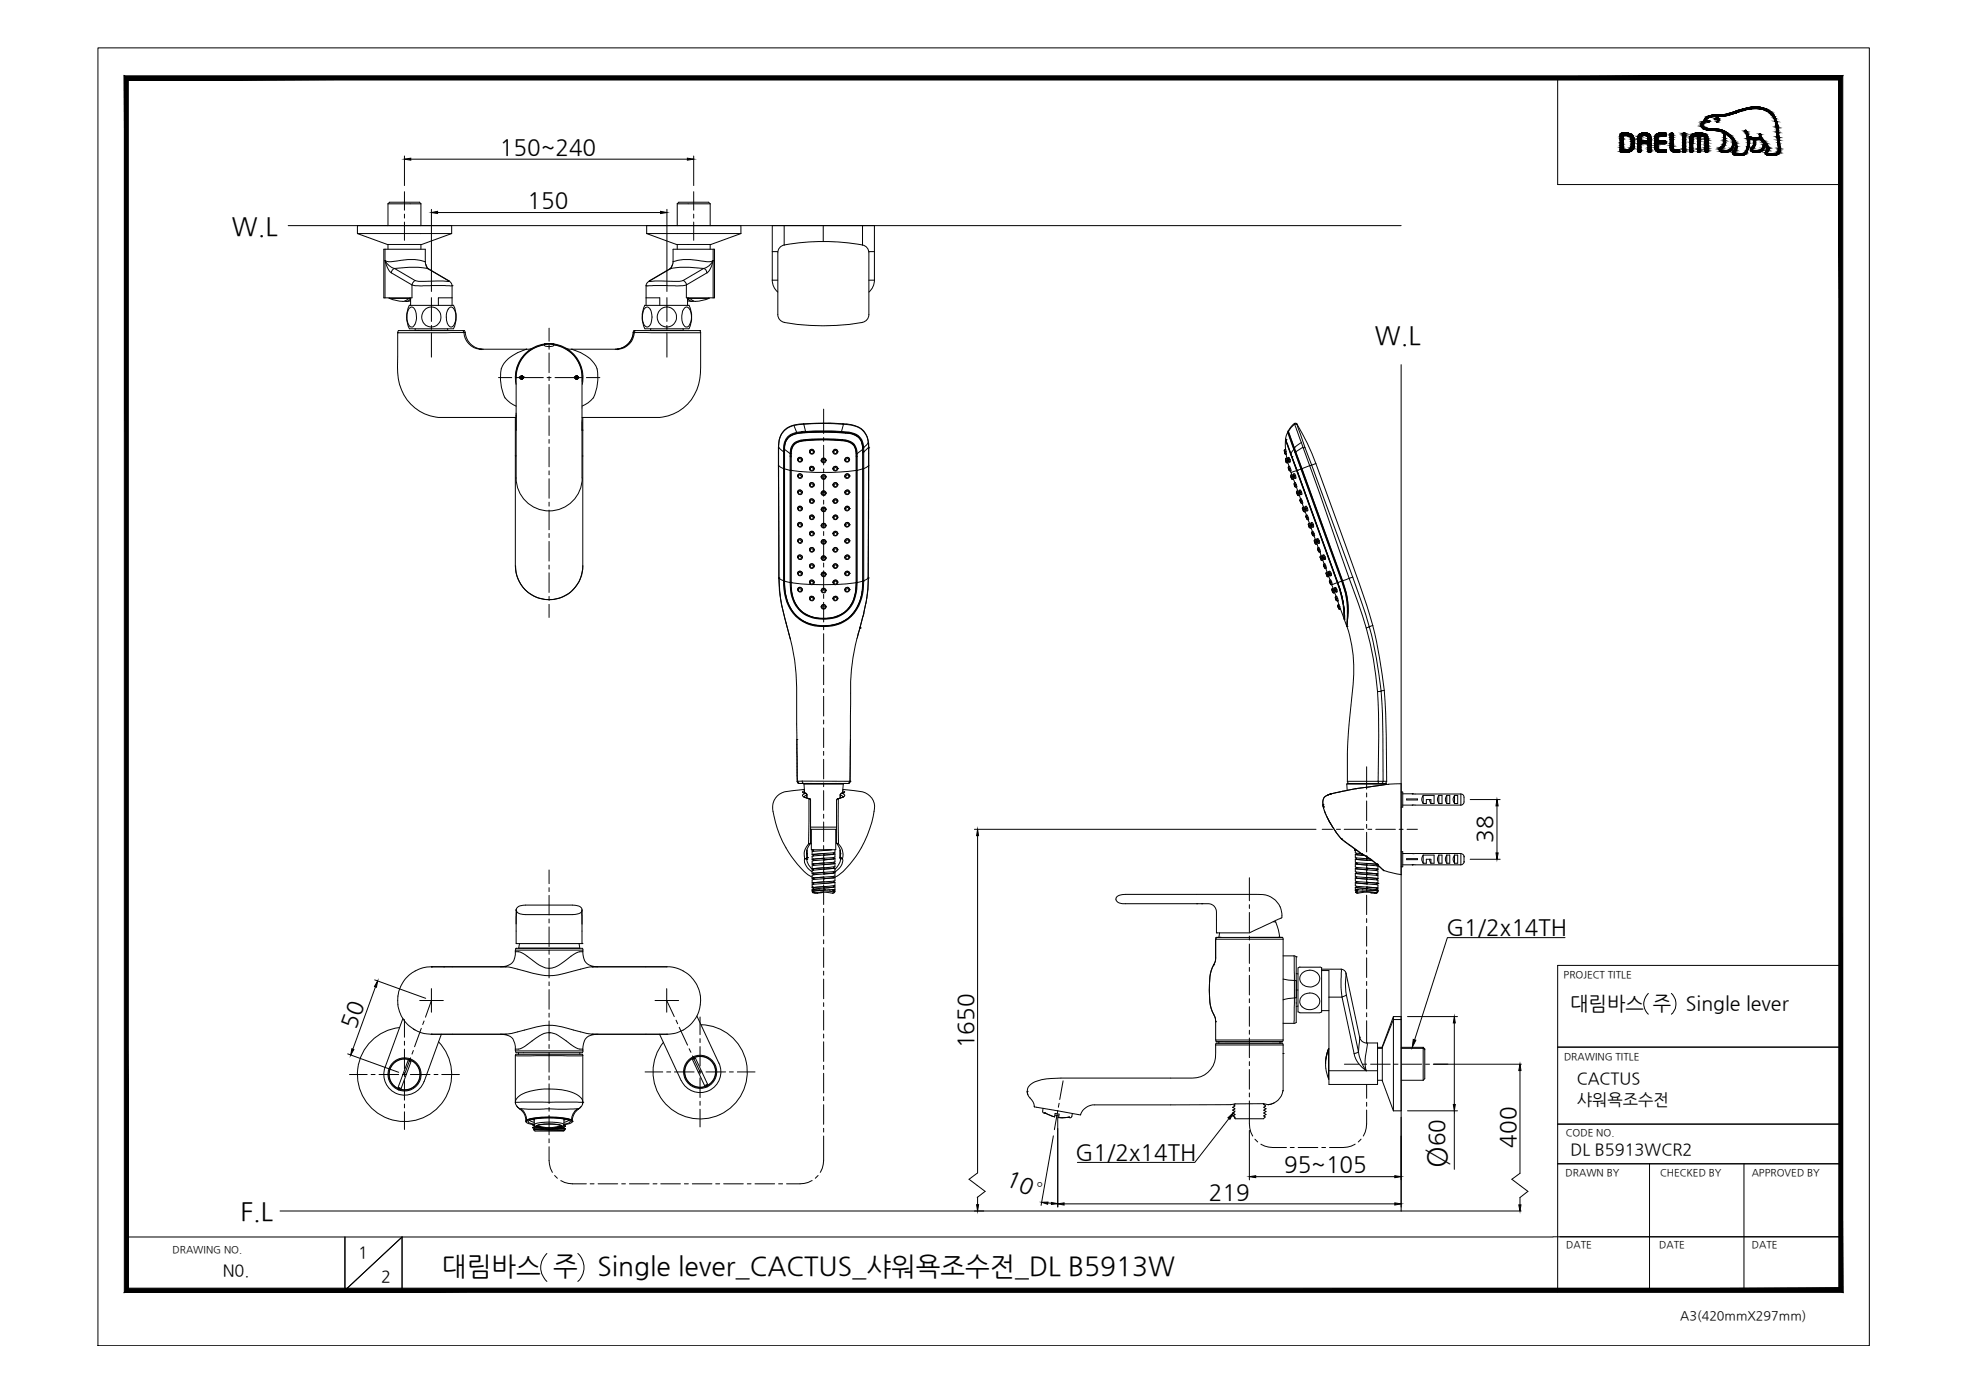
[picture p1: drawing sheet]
<svg xmlns="http://www.w3.org/2000/svg" width="420mm" height="297mm" viewBox="0 0 420 297" stroke-linecap="round" stroke-linejoin="round" font-family="sans-serif">
<defs><g id="words">
<text font-size="6" x="308.6" y="249.3" transform="rotate(-90 308.6 249.3)">Ø</text>
<g font-size="5.6">
<text x="94.3" y="272.2">대림바스 주</text>
<text x="127.5" y="272.2">Single lever_CACTUS_샤워욕조수전_DL B5913W</text>
</g>
<g font-size="5.4">
<text x="49.5" y="50.2">W.L</text>
<text x="293.4" y="73.4">W.L</text>
<text x="51.3" y="260.3">F.L</text>
</g>
<g font-size="4.8">
<text x="106.7" y="33">150~240</text>
<text x="112.6" y="44.4">150</text>
<text x="318.5" y="179.9" transform="rotate(-90 318.5 179.9)">38</text>
<text x="308.6" y="199.5">G1/2x14TH</text>
<text x="75.8" y="219.7" transform="rotate(-70 75.8 219.7)">50</text>
<text x="207.7" y="223.7" transform="rotate(-90 207.7 223.7)">1650</text>
<text x="308.2" y="244.6" transform="rotate(-90 308.2 244.6)">60</text>
<text x="323.5" y="244.9" transform="rotate(-90 323.5 244.9)">400</text>
<text x="229.5" y="247.5">G1/2x14TH</text>
<text x="274" y="250.2">95~105</text>
<text x="214.4" y="252.7" transform="rotate(24 214.4 252.7)">10°</text>
<text x="258" y="256">219</text>
</g>
<g font-size="4.2">
<text x="335.1" y="215.4">대림바스 주</text>
<text x="359.8" y="215.4">Single lever</text>
</g>
<g font-size="3.5">
<text x="336.5" y="231.4">CACTUS</text>
<text x="336.5" y="235.8">샤워욕조수전</text>
<text x="335.1" y="246.4">DL B5913WCR2</text>
<text x="76.4" y="268.5">1</text>
<text x="47.5" y="272.3">N0.</text>
<text x="81.3" y="273.6">2</text>
</g>
<text font-size="2.7" x="358.5" y="281.6">A3(420mmX297mm)</text>
<g font-size="2.1">
<text x="333.7" y="208.6">PROJECT TITLE</text>
<text x="333.7" y="226.2">DRAWING TITLE</text>
<text x="334.1" y="242.4">CODE NO.</text>
<text x="334.1" y="251">DRAWN BY</text>
<text x="354.2" y="251">CHECKED BY</text>
<text x="373.8" y="251">APPROVED BY</text>
<text x="36.8" y="267.4">DRAWING NO.</text>
<text x="334.2" y="266.4">DATE</text>
<text x="354.1" y="266.4">DATE</text>
<text x="373.8" y="266.4">DATE</text>
</g>
</g></defs>
<!-- layer: 0 -->
<g fill="#000" stroke="#000" stroke-width=".21">
<path d="M86.3 34l1.4-.2v.4zM146.7 33.8l1.3 .2-1.3 .2zM92.1 45.4l1.3-.3v.5zM141 45.1l1.3 .3-1.3 .2zM111.2 80.9h.2zM111.2 80.2h.2zM122.9 80.9h.2zM123 80.2h.1zM208.6 177l.2 1.3h-.4zM319.4 170.6l.3 1.4h-.5zM319.2 182h.5l-.3 1.4zM80.6 209.3l-.3 1.4-.4-.2z"/>
<path d="M310.3 216.9l.2 1.4h-.4zM75.1 223.8l.4 .2-.7 1.1zM262 238.5l1.3-1.1-.8 1.5zM301.6 221.8l.5 .2-.7 1.5zM310.1 235.7h.4l-.2 1.3zM324.3 227.1l.3 1.3h-.5zM208.4 257.1h.4l-.2 1.3zM222.3 256.6l1.3-.1-.1 .5zM224.4 256.6l1.3 .3-1.3 .1zM225.7 256.9l1.4-.2v.4zM266.6 251.1l1.4-.2v.4zM297.6 256.7l1.4 .2-1.4 .2z"/>
<path d="M297.6 250.9l1.4 .2-1.4 .2zM324.1 257.1h.5l-.3 1.3z"/>
<path d="M111.2 80.2h.2zM111.2 80.2h.2z"/>
<path d="M111.2 80.2l.3 .1zM111.2 80.2l.3 .1z"/>
<path d="M111.2 80.3h.4zM111.1 80.3h.5z"/>
<path d="M111.2 80.8h.3zM111.2 80.8l.2 .1z"/>
<path d="M111.1 80.8h.4zM111.1 80.8h.4z"/>
<path d="M111.1 80.3l.5 .1zM111.1 80.3l.5 .1z"/>
<path d="M111 80.4h.6zM111 80.4h.6z"/>
<path d="M111.1 80.8h.5zM111.1 80.8h.4z"/>
<path d="M111 80.4l.7 .1zM111 80.4l.7 .1z"/>
<path d="M111 80.7h.6zM111 80.7h.6z"/>
<path d="M111 80.7h.6zM111 80.7l.6 .1z"/>
<path d="M111 80.5l.7 .1zM111 80.5l.7 .1z"/>
<path d="M111 80.6h.7zM111 80.6h.7z"/>
<path d="M111 80.6h.7zM111 80.6l.6 .1z"/>
<path d="M122.9 80.9h.2zM123 80.9h.1z"/>
<path d="M123 80.2h.2zM122.9 80.2h.3z"/>
<path d="M122.9 80.2l.3 .1zM122.8 80.3h.4z"/>
<path d="M122.8 80.3h.5zM122.8 80.3h.5z"/>
<path d="M122.9 80.8h.3zM122.9 80.8l.2 .1z"/>
<path d="M122.8 80.3l.5 .1zM122.8 80.3l.5 .1z"/>
<path d="M122.8 80.8h.5zM122.8 80.8h.4z"/>
<path d="M122.8 80.4h.5zM122.8 80.4h.5z"/>
<path d="M122.8 80.7l.5 .1zM122.8 80.7l.5 .1z"/>
<path d="M122.8 80.8h.5zM122.8 80.8h.5z"/>
<path d="M122.7 80.4l.6 .1zM122.7 80.4l.6 .1z"/>
<path d="M122.7 80.5l.7 .1zM122.7 80.5l.7 .1z"/>
<path d="M122.7 80.6l.6 .1zM122.7 80.6l.6 .1z"/>
<path d="M122.7 80.7h.6zM122.7 80.7h.6z"/>
<path d="M122.7 80.6h.7zM122.7 80.6h.6z"/>
<path d="M27.4 274.9l-.9 .9 365.9-.9zM26.5 275.8l365.9-.9 .8 .9zM392.4 17.1v257.8l.8 .9zM393.2 16.2v259.6l-.8-258.7zM27.4 17.1h365l.8-.9zM26.5 16.2h366.7l-365.8 .9zM26.5 16.2l.9 258.7v-257.8zM26.5 16.2l.9 258.7-.9 .9z"/>
</g>
<g fill="none" stroke="#000" stroke-width=".21">
<path d="M20.9 10.2h378v277h-378zM332.4 16.6v22.8h60.4M86.3 33.3v6.3M87.7 34h59M148 33.3v6.3M368.5 32.4h.1M61.5 48.1h237.5M92.1 44.7v17.5M93.4 45.4h47.6M142.3 44.7v17.5M164.8 53.7h1.2M175.7 48.1v3.4"/>
<path d="M185.4 53.7h1.2M166 67.2v-13.3a1.69 1.69 0 0 1 1.4-1.6 45.3 45.3 0 0 1 17.1 .1 1.67 1.67 0 0 1 .9 1.5v13.3M166 67.1a1.67 1.67 0 0 0 1.4 1.7M167.3 68.8a48.7 48.7 0 0 0 16.7 0M185.4 67.1a1.67 1.67 0 0 1-1.4 1.7M207.9 177h72.9M208.6 178.3v72l-1.8 1.3 3.4 2.6-1.7 1.3M313.7 170.6h6.4M319.4 172v10M313.7 183.4h6.4M80 209.1l10.8 3.9M80.1 210.6l-4.8 13.3"/>
<path d="M259.4 200.4h14.4M300.3 216.9h10.7M310.3 218.3v17.4M334 200.1h-25.2l-6.9 21.8M351.7 212a3 3 0 0 0 0 4.4M356.6 212a3 3 0 0 1 0 4.4M392.8 206h-60.4v69.7M74.2 224.9l10.9 3.9M225.7 237v.1M225.7 238.4v19.2M259.4 223h14.4M259.4 221.9h14.4"/>
<path d="M262.2 238.7l-7.2 9.3h-25.1M269.6 235.5l-6 .1M273.1 222.3v.3M299 238.4v19.2M300.3 237h10.7M305.9 227.1h18.7M310.3 237v12.5M324.3 228.4v22l-1.7 1.2 3.4 2.6-1.7 1.3v1.6M332.4 223.4h60.4M332.4 239.9h60.4M207.9 258.4h2M208.6 255.5v1.6"/>
<path d="M223.6 256.7l.8 .1M224.8 242.4l-2.6 14.8M227.1 256.9h70.5M266.6 241.2v10.6M268 251.1h29.6M299 258.4h25.6M332.4 248.3h60.4M352 248.3v27M372.1 248.3v27M27 264h304.4M73.6 264v11.4l12.2-11.4v11.4M116.7 267.5a4 4 0 0 0 0 5.9"/>
<path d="M123.3 267.5a4 4 0 0 1 0 5.9M331.4 263.9h61.4M341 275.3h51.8"/>
<circle cx="111.3" cy="80.6" r=".32"/>
<circle cx="123.1" cy="80.6" r=".32"/>
</g>
<!-- layer: 1 -->
<g fill="none" stroke="#000" stroke-width=".21">
<path d="M76.3 49.8v-1.7h20.1v1.7M76.3 49.8l6.4 2.4h7.3l6.4-2.4M76.3 49.8h20.1M82.2 55.6a5.2 5.2 0 0 0 3.3 0 9.7 9.7 0 0 1 5.2 .3l.2 .6M82.2 55.6a3.3 3.3 0 0 0 2 1.7M82.2 55.6a4.4 4.4 0 0 0 1.3 2.6M82.2 53.2v10.4M82.8 43.5l.3-.3h6.4l.3 .3M82.8 43.5v4.6M82.8 52.2v1M82.8 43.5h7M83.5 58.2l4.4 2.6"/>
<path d="M84.2 57.3a1.02 1.02 0 0 0-.7 .9M84.2 57.3l4.7 2.7h6.9l-4.6-2.7M84.2 57.3a23.7 23.7 0 0 1 7 0M88.6 59.9a1.07 1.07 0 0 0-.7 .9M89.8 43.5v4.6M89.8 52.2v1M90.7 55.9v-2.7h-8.8v10.4h6v-2.8M90.9 56.5l.5 .9M90.9 56.5l.3 .8M91.2 57.3l4.6 2.6M95.7 59.9h.1M95.8 59.9l.5 .5 .2 .6"/>
<path d="M138 49.8v-1.7h20.1v1.7M138 49.8h20.1M138 49.8l6.3 2.4h7.4l6.4-2.4M138.6 59.9a1.27 1.27 0 0 0-.7 1.1M138.8 59.9h-.2M143.2 57.3a19.5 19.5 0 0 1 6.9 0M143.2 57.3l-4.6 2.6M143.2 57.3l-4.4 2.6M143.5 56.5l-.6 .9M143.5 56.5l-.3 .8M143.6 55.9v-2.7h8.9v10.4h-6v-2.8M144.5 43.5l.4-.3h6.3l.3 .3"/>
<path d="M144.5 43.5h7M144.5 43.5v4.6M144.5 52.2v1M145.8 59.9a1.07 1.07 0 0 1 .7 .9M150.1 57.3a.99 .99 0 0 1 .8 .9M150.1 57.3l-4.7 2.7h-6.9l.3-.1M150.9 58.2l-4.4 2.6M151.5 43.5v4.6M151.5 52.2v1M152.2 55.6a5.1 5.1 0 0 1-3.4 0 9.8 9.8 0 0 0-5.1 .3l-.2 .6M152.2 55.6a3 3 0 0 1-2.1 1.7M152.2 55.6a4.1 4.1 0 0 1-1.3 2.6"/>
<path d="M152.2 53.2v10.4M164.8 59.8l.3 1.4 .9 1.1M166 59.8h-1.2v-11.7h21.8v11.7h-1.2M167.3 48.1v4.2M184.1 48.1v4.2M186.6 59.8l-.3 1.4-.9 1.1M83 63.6v.1h4.6M83.1 63.7a6 6 0 0 0 3.4 .5l.6-.5 .5 .1M84.9 71v4.9a14.1 14.1 0 0 0 1.3 8.4 9.5 9.5 0 0 0 9.2 4.8h14.7M84.9 71h.1M87.3 65.8a.78 .78 0 0 1 .9-.2 .78 .78 0 0 1 .5 .8 3.1 3.1 0 0 1-.7 3.4h-.3a2.95 2.95 0 0 1-.6-3.6zM87.4 65.1a5.7 5.7 0 0 0 0 5.1h9.4a5.7 5.7 0 0 0 0-5.1"/>
<path d="M87.4 65.2h9.4M87.4 63.7h.1M87.4 63.6v.1M87.6 63.6v1.6M87.6 64.2l-.9 .1M87.7 63.8a1.23 1.23 0 0 1-1.4 .5M87.9 60.8l1.9 .2h6.7M88.6 70.2l-.1 .3h7.1l-.1-.3M89.2 70.5h.1M94.9 70.5h-.1M95.7 65.8a.72 .72 0 0 1 .8-.2 .72 .72 0 0 1 .5 .6 2.97 2.97 0 0 1-.6 3.6l-.4-.1a3.1 3.1 0 0 1-.3-3.9zM96.5 61h.1"/>
<path d="M96.5 61v4.2M96.5 63.6h-3v1.6M98.8 70.5h.3l.2 .4M98.8 70.5h-13.7l-.2 .5M98.8 70.5l.2 .5M99 71a3.8 3.8 0 0 0 3.3 3.5h10.1M99 71h-14.1M99 71h.3M99.3 70.9a3.9 3.9 0 0 0 3.8 3.6M102.5 74.5h.2M113.4 74.4a9 9 0 0 0-6.2 3.7 9.3 9.3 0 0 0 .6 6.8M116.2 73.4h2"/>
<path d="M120.9 74.4a8.9 8.9 0 0 1 6.3 3.7 9.3 9.3 0 0 1-.6 6.8M135.1 71h.3M135.4 71a4 4 0 0 1-3.7 3.6l.2-.1M135.4 71h14.1M135.5 70.5l-.3 .1a4 4 0 0 1-3.9 3.9h-9.3M135.5 70.5h13.8M135.5 70.5l-.1 .5M137.6 65.1a5.7 5.7 0 0 0 0 5.1M137.6 65.2h9.4M137.7 65.6a.98 .98 0 0 1 1.3 1.1 2.64 2.64 0 0 1-.7 3h-.5a3.2 3.2 0 0 1-.1-4.1zM137.9 61h.1M137.9 63.6h2.9v1.6"/>
<path d="M137.9 61v4.2M138.9 70.2l-.1 .3h7l-.1-.3M139.5 70.5h.1M140.8 66.2a2.08 2.08 0 0 1 3.5 .8 2.08 2.08 0 0 1-2.3 2.7 2.08 2.08 0 0 1-1.4-3.2zM145.2 70.5h-.1M146.1 65.7a.57 .57 0 0 1 1 .1 3.1 3.1 0 0 1-.4 4h-.3a2.96 2.96 0 0 1-.3-4.1zM146.5 60.8l-1.9 .2h-6.7M146.7 63.8h.6M146.7 63.6v1.6M146.7 64.2l1 .1M146.8 63.8a1.23 1.23 0 0 0 1.3 .5M146.9 63.6v.1"/>
<path d="M146.9 63.7h.1M147 65.1a5.7 5.7 0 0 1 0 5.1h-9.4M149.3 70.5h.1M149.3 70.5l.2 .5M149.5 71a69.9 69.9 0 0 1-.2 9.8 9.5 9.5 0 0 1-10.4 8.3h-14.7M151.3 63.6v.1h-4.6M151.3 63.7a5.9 5.9 0 0 1-3.4 .5l-.6-.5M107.8 84.9a6 6 0 0 0 2.3 1.8M110 89.1v31.6a7.2 7.2 0 0 0 7.2 7.3 7.2 7.2 0 0 0 7.2-7.3M110 97.3h.1M110.1 80.7a7.1 7.1 0 0 1 7.4-7.2 7.1 7.1 0 0 1 6.7 7.9M110.1 88.2v13.8a7 7 0 0 0 7.1 7 7 7 0 0 0 7-7"/>
<path d="M110.1 80.6a7 7 0 0 1 6.1-7v.1a1.83 1.83 0 0 0 2-.1 7.1 7.1 0 0 1 6 8.2v20.2M110.1 80.6h.1M110.1 80.6v11.2M124.2 91.8h.1M124.2 97.3h.2M124.3 82a7.2 7.2 0 0 0-7.1-8.7 7.2 7.2 0 0 0-7.1 8.7M124.4 89.1v31.6M126.6 84.9a5.7 5.7 0 0 1-2.4 1.8M274.1 96.5v-.4v.4M274.1 96.5v.3v-.3M274.1 96.5v.3l.3 .2M274.1 96.5h.2"/>
<path d="M274.2 95.9l.1 .5M274.2 95.9h.1l.1 .5M274.2 95.9l-.1 .2M274.3 96.4v.1M274.3 98l.1 .4M274.3 96.5v.5M274.3 93.9v.2M274.3 93.9v2M274.3 98l.2 .7M274.3 94.1l1.3 3.4M274.3 93.7h.1M274.4 98.4l.1 .3"/>
<path d="M274.4 97.8l.2 .5M274.4 93.8l1 3M274.4 93.8h.1M274.4 97.8l-.1 .2M274.4 98.4l.1 .3 .2 .1M274.4 93.9h.1M274.4 93.9l1.3 3.6M274.4 93.8v.1M274.4 98.4h.1M274.4 93.9h-.1M274.4 96.4l.1 .5M274.4 96.4h-.1"/>
<path d="M274.4 94l-.1 .1M274.4 96.9l.2 .9M274.5 98.7h.1M274.5 96.9l-.1 .1M274.6 98.3l-.2 .1M274.6 98.3l.1 .5M274.6 97.8l.1 .4M274.6 97.8h-.2M274.7 98.2l.1 .5M274.7 98.2l-.1 .1M274.8 98.2h.1M274.8 92.2v.2"/>
<path d="M274.8 98.2l.2 .4h.2M274.8 92.2l-.5 1.5M274.8 92.4l1.3 3.5M274.8 92.2l.1 .2M274.8 98.7l-.1 .1M274.8 92.2h.1M274.8 98.7l.3 .8M274.9 97.7h.1M274.9 97.7l.2 .4M274.9 97.7l.2-.1 .2 .5M274.9 97.7l-.2 .2 .1 .3M274.9 99.8l.1 .3z"/>
<path d="M274.9 92.4l1.2 3.5M274.9 92v.1M274.9 92l1.3 3.6M274.9 92.1l-.1 .1M274.9 92.4h-.1M274.9 98.2v.3l-.1-.3M274.9 98.2l-.2-.4 .1 .4M274.9 92.1l1.3 3.4M275 99.5l.2 .5M275 99.5h.2l.2 .5M275 99.5l-.1 .5M275.1 98.1h.1"/>
<path d="M275.1 98.1l.1 .5M275.1 98.1l-.2 .1M275.3 98.1l.1 .3-.2 .2M275.3 98.1h-.2M275.4 100l.1 .5h-.2M275.4 100h-.2M275.4 96.6v.3M275.4 96.8l.3 .6M275.6 97.5l9.8 26.8M275.7 97.4h.1M275.7 97.4l1.1 3M275.7 97.5h-.1"/>
<path d="M275.7 97.5l1.1 2.9M276.1 95.9l-.7 .9M276.1 95.9l.2 .7M276.1 95.9l.3 .7M276.2 95.6h.1M276.2 95.6l.3 .8M276.2 90.4l.1 .1M276.2 90.4h.5M276.2 90.4l-.8 .7-.5 .9M276.3 90.5l-.8 .7-.6 .9M276.3 90.5l.2-.1 .3 .2M276.3 90.5h.1"/>
<path d="M276.3 90.5l1.4 3.9M276.3 95.8l-.2 .1M276.3 96.6l1.3 3.5M276.3 96.6h.1M276.4 96.6l10 27.4M276.5 96.4l1.3 3.6M276.5 96.4h.1M276.7 90.4l.1 .2M276.7 90.4a48.6 48.6 0 0 1 4.1 8.5M276.8 90.6l1.7 4.9M277.7 94.4l-1.5 1.1M277.7 94.4l.3 1"/>
<path d="M278 95.4l-1.5 1M278 95.4l.1 .2M278.1 95.6l1.4 3.8M278.5 95.5l1.4 3.7M278.5 95.5l-.4 .1M279.5 99.4l-1.7 .6M279.5 99.4l8.4 24M279.9 99.2l-.4 .2M279.9 99.2l8.8 24M280.8 98.9l-.9 .3M280.8 98.9a630.5 630.5 0 0 1 11.5 32.4l.6 2.2M275 100.1l.1 .3z"/>
<path d="M275.1 100.3l.2 .2M275.2 100l-.2 .1M275.2 100l.1 .5M275.4 100.5l.1 .4M275.4 101.6l.1 .3M275.4 101.6l.2 .6M275.5 101.9l.1 .3M275.5 101.4l.2 .4M275.5 101.4l-.1 .2M275.5 100.9l.2 .4M275.6 102.2l.2 .1M275.7 101.8l-.2 .1"/>
<path d="M275.7 101.8l.1 .5M275.7 101.3l.1 .4M275.7 101.3l-.2 .1M275.8 101.7l.2 .5-.2 .1M275.8 101.7l-.1 .1M276 101.7h.1M276 101.7l.2 .4h.2M276 102.2l.3 .8M276 101.1l.3 .5M276 101.1h.3l.2 .4M276 101.1l-.1 .3 .1 .3M276.1 101.7l.1 .3-.2-.3"/>
<path d="M276.1 101.7l-.2-.3 .1 .3M276.2 103.5v.1M276.2 103.6l.2 .3-.1-.3M276.2 103.6l-.1-.3 .2 .3M276.3 103.1h.1M276.3 103.1l.1 .4M276.3 103.1l.1-.1 .2 .4M276.3 103.1l-.1 .2M276.3 101.6l-.2 .1M276.3 101.6l.1 .5M276.3 103.8l.3 .2M276.4 103.5l-.1 .1"/>
<path d="M276.4 103.5l.2 .5M276.5 101.5v.5l-.1 .1M276.5 101.5l-.2 .1M276.6 105l.2 .3M276.6 103.4l.2 .5-.2 .1M276.6 103.4l-.2 .1M276.6 105l.3 .6M276.6 103.9l.3 .8M276.7 100.4l-1.2 .5M276.8 100.4h.1M276.8 105.3l.1 .3M276.8 104.8l.1 .5"/>
<path d="M276.8 104.8l-.2 .2M276.8 100.4l8.6 23.9M276.8 100.3l-.1 .1M276.9 105.6h.1M276.9 105.6l.2 .2M276.9 105.3h-.1M276.9 105.3l.2 .5M276.9 104.7l.2 .5M276.9 104.7l-.1 .1M277.1 105.2l.2 .5M277.1 105.2l-.2 .1M277.2 105.2h.1"/>
<path d="M277.2 105.2l.2 .3 .2 .1M277.3 104.6l.2 .4M277.3 104.6h.2l.2 .4M277.3 104.6l-.2 .2 .1 .4M277.3 105.7l-.2 .1M277.3 105.7l.2 .8M277.4 105.1v.4l-.2-.3M277.4 105.1l-.2-.3v.4M277.4 106.9l.1 .1M277.5 107l.1 .3-.1-.3M277.5 107l-.1-.3 .1 .3M277.5 106.5l.2 .4"/>
<path d="M277.5 106.5h.2l.2 .4M277.5 106.5l-.1 .3M277.5 105l-.1 .1M277.5 105l.1 .6M277.6 107.2l.2 .3M277.6 100.1l-.8 .3M277.6 100.1l8.7 23.9M277.7 106.9l-.2 .1M277.7 106.9l.1 .6M277.7 105l.1 .5-.2 .1M277.7 105h-.2M277.8 100l-.2 .1"/>
<path d="M277.8 100l8.7 24M277.8 100h.1M277.8 100l8.7 23.9M277.9 106.9l.1 .5-.2 .1M277.9 106.9h-.2M277.9 107.4l.3 .8M277.9 108.5l.1 .3M277.9 108.5l.1-.2 .2 .4M277.9 108.5l.3 .6M278 108.8l.2 .3M278.2 108.2l.1 .5M278.2 108.2l-.2 .1"/>
<path d="M278.2 108.7l-.2 .1M278.2 108.7l.2 .5-.2-.1M278.3 108.7l.2 .4M278.3 108.7h-.1M278.5 108.6l.1 .3 .3 .1M278.5 108.6h.1M278.5 109.1l-.2 .1M278.5 109.1l.3 .9M278.5 108.1l.3 .4M278.5 108.1l.2-.1 .3 .4M278.5 108.1l-.1 .1 .1 .4M278.7 108.6v.3l-.2-.3"/>
<path d="M278.7 108.6l-.2-.3v.3M278.7 110.4l.1 .1M278.8 110l.2 .4M278.8 110l.1-.1 .2 .5M278.8 110l-.1 .3M278.8 110.5l.1 .3-.1-.3M278.8 110.5l-.1-.3 .1 .3M278.8 108.5l.1 .5M278.8 108.5l-.1 .1M278.8 110.7l.3 .2M279 110.4l-.2 .1M279 110.4l.1 .5"/>
<path d="M279 108.4l.1 .5-.2 .1M279 108.4l-.2 .1M279.1 110.4l.2 .4-.2 .1M279.1 110.4h-.1M279.1 110.9l.3 .8M279.2 111.9l.1 .4M279.2 111.9l.2 .7M279.3 111.7l.1 .5M279.3 111.7l-.1 .2M279.3 112.3l.1 .3M279.4 112.6l.2 .1M279.4 112.2l-.1 .1"/>
<path d="M279.4 112.2l.2 .5M279.4 111.7l.2 .5M279.4 111.7h-.1M279.6 112.7h.1M279.6 112.2l.2 .4M279.6 112.2h-.2M279.7 112.1h.1M279.7 112.1l.3 .4h.1M279.8 112.6l-.2 .1M279.8 112.6l.3 .8M279.8 111.6l.3 .4M279.8 111.6l.2-.1 .3 .4"/>
<path d="M279.8 111.6h-.1v.5M279.9 112v.4l-.2-.3M279.9 112l-.2-.2v.3M280 113.9v.1M280 113.4l.2 .5M280 113.4h.2l.2 .4M280 113.4l-.1 .4M280.1 113.9v.4l-.1-.3M280.1 113.9l-.2-.3 .1 .4M280.1 112v.5M280.1 114.2l.3 .2M280.1 112h-.2"/>
<path d="M280.2 113.9h-.1M280.2 113.9l.2 .5M280.3 111.9v.5l-.2 .1M280.3 111.9l-.2 .1M280.4 113.8l.1 .5-.1 .1M280.4 113.8l-.2 .1M280.4 114.4l.3 .8M280.4 115.4l.1 .3M280.4 115.4l.3 .6M280.5 115.7l.2 .3M280.5 115.2l.2 .5M280.5 115.2l-.1 .2"/>
<path d="M280.7 116l.2 .1M280.7 115.7h-.2M280.7 115.7l.2 .4M280.7 115.2h.1M280.7 115.2l.2 .4M280.7 115.2h-.2M280.9 115.6l.1 .5M280.9 115.6l-.2 .1M281 115.6l.4 .4M281 115.5v.1M281 115l.3 .5M281 115l.2-.1 .3 .5"/>
<path d="M281 115l-.1 .2 .1 .4M281 116.1h-.1M281 116.1l.3 .8M281.2 115.5v.3l-.2-.3M281.2 115.5l-.2-.3v.3M281.2 117.3v.1M281.2 116.9l.3 .5M281.2 116.9l.2-.1 .2 .5M281.2 116.9v.3M281.3 117.4l.1 .3-.2-.3M281.3 117.4l-.1-.3v.3M281.3 115.5l.1 .5"/>
<path d="M281.3 117.7l.3 .1M281.3 115.5h-.1M281.5 117.4h-.2M281.5 117.4l.1 .4M281.5 115.4l.1 .4-.2 .2M281.5 115.4l-.2 .1M281.6 117.3l.2 .3-.2 .2M281.6 117.3l-.1 .1M281.7 118.9l.1 .3M281.7 118.9l.2 .6M281.7 117.8l.2 .8M281.8 119.2l.1 .3"/>
<path d="M281.8 118.7l.2 .4M281.8 118.7l.2-.1 .1 .5M281.8 118.7l-.1 .2M282 119.1l-.2 .1M282 119.1l.1 .5-.2-.1M282.1 119.1l.2 .5M282.1 119.1h-.1M282.3 119h.1M282.3 119l.1 .3 .2 .1M282.3 119.6h-.2M282.3 119.6l.3 .7M282.3 118.5l.3 .4"/>
<path d="M282.3 118.5l.2-.1 .3 .4M282.3 118.5l-.1 .2 .1 .3M282.4 119v.3l-.1-.3M282.4 119l-.2-.3 .1 .3M282.6 118.9v.5M282.6 118.9l-.2 .1M282.8 118.8l.1 .5-.3 .1M282.8 118.8l-.2 .1M110 120.7a7.1 7.1 0 0 0 7.2 7.2M117.2 127.9h.1M124.4 120.7a7.2 7.2 0 0 1-7.2 7.2M282.5 120.8v.1"/>
<path d="M282.5 120.9l.1 .3v-.3M282.5 120.9l-.1-.3 .2 .3M282.5 120.4l.2 .4M282.5 120.4l.2-.1 .2 .4M282.5 120.4l-.1 .3M282.6 121.1l.3 .2M282.7 120.8l-.1 .1M282.7 120.8l.2 .5M282.9 120.7l.1 .6h-.1M282.9 120.7l-.2 .1M282.9 121.3l.3 .8M282.9 122.4l.2 .3"/>
<path d="M282.9 122.4l.3 .6M283 122.1l.2 .5M283 122.1l-.1 .3M283.1 122.7l.1 .3M283.2 123h.1M283.2 123l.2 .1M283.2 122.6l-.1 .1M283.2 122.6l.2 .5M283.2 122.1l.2 .4M283.2 122.1h-.2M283.4 122.5l.1 .5M283.4 122.5l-.2 .1"/>
<path d="M283.5 122.5h.1M283.5 122.5l.2 .4h.2M283.5 123l-.1 .1M283.5 123l.3 .8M283.6 121.9l.2 .5M283.6 121.9h.2l.2 .4M283.6 121.9l-.2 .1 .1 .5M283.7 122.4v.4l-.2-.3M283.7 122.4l-.2-.3v.4M283.7 124.3l.2 .3-.1-.3M283.7 124.3v-.2l.1 .2M283.7 124.3h.1"/>
<path d="M283.8 123.8l.2 .5M283.8 123.8h.2l.2 .4M283.8 123.8l-.1 .3M283.8 122.4l.1 .5M283.8 122.4h-.1M283.9 124.6l.2 .2M284 124.3h-.2M284 124.3l.1 .5M284 122.3l.1 .4-.2 .2M284 122.3l-.2 .1M284.2 124.2l.1 .5-.2 .1M284.2 124.2l-.2 .1"/>
<path d="M284.2 124.8l.3 .7M284.2 124.7v.1M284.2 125.8l.2 .6-.1-.3M284.2 125.8h.1M284.2 125.8l.1 .3M284.3 125.6l.2 .5M284.3 126.1l.1 .4h.2M284.3 125.6l-.1 .1 .1 .4M284.5 126.1h-.2M284.5 126.1l.1 .4M284.5 125.5l.1 .5M284.5 125.5l-.2 .1"/>
<path d="M284.6 126l.2 .5M284.6 126l-.1 .1M284.8 126h.1M284.8 126l.2 .3h.2M284.8 126.5h-.2M284.8 126.5l.3 .8M284.8 125.4l.3 .4M284.8 125.4h.3l.2 .4M284.8 125.4l-.1 .2 .1 .4M284.9 125.9l-.2-.3 .1 .4M284.9 125.9l.1 .4-.2-.3M285 127.8l-.1-.3 .2 .3"/>
<path d="M285 127.8l.2 .4M285 127.8l.1 .1M285.1 127.3h.1M285.1 127.3l.1 .4M285.1 127.3h.1l.2 .4M285.1 127.9v.3h.3M285.1 127.3l-.2 .3M285.1 127.8l.1 .3-.1-.2M285.1 125.8l.1 .5M285.1 125.8l-.2 .1M285.2 127.7l-.1 .1M285.2 127.7l.2 .5"/>
<path d="M285.3 125.8l.1 .5h-.2M285.3 125.8h-.2M285.4 124.3l-1.2 .5M285.4 124.3a19.1 19.1 0 0 1 1.4 7.7M285.4 128.2h.1M285.4 124.3h.1M285.4 129.3l.3 .6-.1-.3M285.4 129.3l.2 .3M285.4 127.7l.1 .5h-.1M285.4 124.3a20.8 20.8 0 0 1 1.5 7.7v-.5a22.8 22.8 0 0 0-1.1-6.3M285.4 124.3a17.9 17.9 0 0 1 1.4 7.8M285.4 124.3a23.6 23.6 0 0 1 1.5 7.8"/>
<path d="M285.4 127.7h-.2M285.4 128.2l.3 .8M285.6 129l.1 .5M285.6 129.6l.1 .3 .2 .1M285.6 129l-.2 .2 .2 .4M285.7 129l.2 .5M285.7 129h-.1M285.7 129.5l-.1 .1M285.7 129.5l.2 .5M285.9 129.5l.2 .4-.2 .1M285.9 129.5h-.2M286 129.9l.8 2.1"/>
<path d="M286.3 124a19.9 19.9 0 0 1 1.1 9.4l-.1 .1M286.3 124l-.9 .3M286.4 124l.8 2.7 .3 1.8 .1 2.4M286.4 124h.1M286.4 124h-.1M286.5 124a19 19 0 0 1 .9 9.5v.2M286.5 123.9a18.7 18.7 0 0 1 .9 9.7v.1M286.5 123.9v.1M286.8 132v.1M286.8 132.1h.1M286.8 132.1l.5 1.4M287.3 133.5l.1 .1"/>
<path d="M287.4 133.7h.1M287.4 133.7a29.5 29.5 0 0 1 1.3 12.3l-1.1 12.4-.1 8.3M287.9 123.4l3.6 10.6M287.9 123.4l-1.4 .5M288.7 123.2l2.7 7.9 .8 2.6M288.7 123.2l-.8 .2M291.5 134l.9 3.3a71.9 71.9 0 0 1 1.5 10.3M292.2 133.7a77.8 77.8 0 0 1 2.5 13.7M292.2 133.7h.1M292.2 133.7l-.7 .3M292.9 133.5l-.7 .2M292.9 133.5a96.2 96.2 0 0 1 2.5 13.8"/>
<path d="M293.9 147.6a189.6 189.6 0 0 1 .2 19.1M294.7 147.5a183.2 183.2 0 0 1 .4 19.2M294.7 147.5l-.8 .1M294.7 147.4v.1M295.4 147.3l-.7 .1M295.4 147.3a209.9 209.9 0 0 1 .5 19.4M287.5 166.7h6.6M287.5 166.7l.3 .5M294.1 166.7v.5M294.1 166.7h1M295.1 166.7h.8M295.1 166.7l-.1 .4-.3 .1"/>
<path d="M295.9 166.7l-.5 .5M110.1 194.2v3M110.1 194.2v7.2h14.1M110.1 194.2a1.3 1.3 0 0 1 1.5-1l10.6-.1a2.23 2.23 0 0 1 1.9 .8l.1 .3M110.1 194.2a1.22 1.22 0 0 0 1.5 .9h11.2a1.29 1.29 0 0 0 1.4-.9M124.2 194.2v3M124.2 194.2v7.2M238.4 191.3a2.63 2.63 0 0 1 1.7-.4h27.1a7.5 7.5 0 0 1 4 .5 4.3 4.3 0 0 1 2.3 4.4l-6.9 3.3h-7v-2.7a3.3 3.3 0 0 0-.5-3 2.12 2.12 0 0 0-2-.6h-17a1.58 1.58 0 0 1-2-.9zM255.4 192.8h.1M256.4 192.8h.3M260.3 199.1l-.2 .9M271.7 196.7l.5 .1 .6 1.6 .3 1.6"/>
<path d="M85.3 219.3a10.1 10.1 0 0 0-8.5 13.2 10.1 10.1 0 0 0 14.7 5.4 10.1 10.1 0 0 0 2.1-15.6M86 217.4l-3.8 10.4M88.2 219.6l1.6 .8 2.3 .3h16M92.1 206.3h15.9M92.1 206.3a7.2 7.2 0 0 0-7 5.4 7.2 7.2 0 0 0 3.4 8.1M92.1 206.3h.1M92.1 206.3h15.8M94.7 206.3h.1M108 206.3l4.1 .9a13.9 13.9 0 0 0 10.3 0l4-.9M108.1 206.3h-.1M110 203a2.76 2.76 0 0 1-3.2 3.3M110 202.7h14.4v.4a2.99 2.99 0 0 0-2.6 1l-1 .8a5.3 5.3 0 0 1-4 1.7h-.4a14.6 14.6 0 0 1-4.4-2.9l-1-.5-1-.1z"/>
<path d="M110.1 202.4h14.2l.1 .3M110.1 202.4h.1M110.1 202.4l-.1 .3M110.9 201.3l-.2 1h13M123.6 201.3l.1 1M124.2 201.4h.1M124.4 203a2.81 2.81 0 0 0 3.2 3.3M126.2 206.3h.2M126.4 206.3h16M126.4 206.3h15.9M126.4 206.3h.1M142.3 206.3a7.2 7.2 0 0 1 7.2 7.2 7.2 7.2 0 0 1-7.2 7.2"/>
<path d="M148.7 216.8l4.7 10.1M149.6 218.7a10.1 10.1 0 0 1 9.6 12.4 10.1 10.1 0 0 1-14.3 6.6 10.1 10.1 0 0 1-3.3-15.3M259 205.9h.1M259 216.5l.3 .7 .1 .8M259 216.5h.1M259 205.8l-.3 .7a17.7 17.7 0 0 0 0 9.4l.3 .6M259.1 216.6l.3 .8v.7M259.4 218h.1M259.4 218l.2 4.3M259.4 204.2a2.23 2.23 0 0 1-.4 1.7M259.5 200l-.1 4.6-.4 1.3M260.3 200h-.8h14.2l.1 21.9-.1 .4"/>
<path d="M260.4 200h-.2M260.4 200h.1M266.6 200h7.1zM272.9 200h.1M273.8 208.9l2.4 .3M273.8 204h2.3M273.8 218.4h2.3M276.1 204l.1 5.2M276.1 204l.5 .2M276.2 213l-.1 5.4M276.2 213l-2.4 .3M276.2 209.2v3.8"/>
<path d="M276.2 209.2l.4 .1M276.6 212.9v4.5a.67 .67 0 0 1-.5 1M276.6 204.2h.1M276.6 204.2v5.1M276.6 211.3h.4M276.6 209.3v3.6M276.6 212.9l-.4 .1M276.6 214v.1M276.6 207.7l.4 .1M277 214.7l-.4 .1M277 206.6v9.4M277 215.9l.4 .2"/>
<path d="M277.4 216.1h4.2M277.4 206.4h4.2M277.4 206.3l-.4 .2M277.9 207.6a2.14 2.14 0 0 1 2.3-.5 2.14 2.14 0 0 1 1.4 2 2.18 2.18 0 0 1-2.3 1.5 2.18 2.18 0 0 1-1.9-1.9l.1-.6zM277.9 212.5a2.24 2.24 0 0 1 3.7 1.1 2.16 2.16 0 0 1-2.1 1.9 2.16 2.16 0 0 1-2.1-1.8v-.5zM281.7 206.3l.4 .2M282 207.1h1.6v24.3h10.3v-8.8h-2.2M282 215.7h1.6M282 206.8h4.2M282 206.6v9.4M282.1 215.9l-.4 .2M283.6 212.8h2.8"/>
<path d="M286.2 206.8a1.14 1.14 0 0 1 1 .9M286.2 206.8v3.9l.2 2.1M286.4 212.8l2.6 12M287.2 207.7l-.1 2.3 .2 2.4 2.6 12.1M287.2 207.7l2.9 13.7M287.3 212.3l-.9 .4M297.3 216.9h1.7v20.1h-1.7M297.3 216.9l-2.3 6.4v7.3l2.3 6.4M297.3 216.9v20.1M299 217.6h-1.7l-2.3 5.9M82.2 227.8a4.4 4.4 0 0 0 2.6 5.6 4.4 4.4 0 0 0 5.7-2.6M85.2 232.4l-.1 .2"/>
<path d="M85.3 232.2l-.1 .2M87.4 226.4l-.3-.1-2.2 5.7 .4 .2M87.4 226.4l.3 .1-2.1 5.8-.3-.1M87.5 226l-.1 .4M92 220.7h.1M92 220.7h15.9M94.2 220.7l-3.7 10.1M106.8 220.7a2.71 2.71 0 0 1 3.2 3.2M108 220.7l3.9-.9a14.1 14.1 0 0 1 10.5 0l4 .9M110 225.3l.1-.3h14.2l.1 .3M110 225.3h14.4M110 225.3v9.9"/>
<path d="M110 235.2l.1 .6 .4 .5M110 235.2a2.7 2.7 0 0 1 2.2-2.1 15.5 15.5 0 0 1 10.9 .5l.7 .5a1.36 1.36 0 0 1 .6 1.1M110 235.2h14.4M110 223.9v.4h14.4v-.4M110 235.2v.4M110 224.2l.1 .4M110.1 224.6h14.2M110.3 236l.7 .7M110.5 236.3l.4 .3M110.6 224.6v.4M110.9 236.6a2.99 2.99 0 0 1 1.3 2.6M110.9 236.6h.3"/>
<path d="M111.2 236.6a3.2 3.2 0 0 1 1.2 2.4M111.2 236.6h12M112.3 239.2v.2M112.4 239.1l-.1 .2M112.4 239l-.1 .2M112.4 239.2l-.1 .2 .2 .2 1.5 .4M112.4 239a17.3 17.3 0 0 1 9.3-.1l.2 .1M112.4 239v.2M113 239l1 .5M113.5 238.9l.5 .1M113.8 238.8l.2 .1M114 238.8v1.2"/>
<path d="M117.2 238.4l-3.1 .2-1.7 .5M117.2 238.4l3 .2 1.7 .5M117.2 238.5l-3 .1-1.8 .6M117.2 238.5l3 .1 1.7 .6M117.2 220.4a6.1 6.1 0 0 0-3.7 1.7l-1 .8a2.94 2.94 0 0 1-2.5 1M117.2 220.4h.5a9.5 9.5 0 0 1 4.1 2.5 2.99 2.99 0 0 0 2.6 1M117.2 220.4h.1M120.3 240a9 9 0 0 0-5.3-.4l-1 .4M120.3 238.8v1.2M120.3 239.9a1.64 1.64 0 0 0 1.4-.6 5.2 5.2 0 0 0-3.5-.7l-3.8 .1a2.15 2.15 0 0 0-1.7 .6 1.66 1.66 0 0 0 1.3 .6M120.6 238.8l-.2 .1M120.8 238.9l-.5 .1"/>
<path d="M121.4 239l-1.1 .5M121.9 239.1l.2 .2M121.9 239l.2 .2M121.9 239.2l.2 .2-.2 .2-1.6 .4M121.9 239v.2M122.1 239.3h.1M122.1 239.2v.2M123.2 236.6a3.1 3.1 0 0 0-1.3 2.4M123.2 236.6h.2M123.4 236.6a3.3 3.3 0 0 0-1.3 2.6M123.7 224.6v.4M124 236.1l-.6 .6"/>
<path d="M124.4 235.2h.1M124.4 225.3v9.9M124.4 235.2a1.54 1.54 0 0 1-1 1.4M124.4 235.2l-.1 .4M124.4 224.2l-.1 .4M126.2 220.7h16.1M126.4 220.7h15.9M126.4 220.7h.1M127.6 220.7a2.76 2.76 0 0 0-3.2 3.2M140.7 220.7l4.7 9.9M142.3 220.7h.1M147.9 225.6l.2 .3"/>
<path d="M148.1 225.9l-.3 .2 2.6 5.6 .3-.2M148.1 225.9l.3-.1 2.6 5.6-.3 .1M150.7 231.5l.2 .4M153.4 226.9a4.4 4.4 0 0 1-2.1 5.8 4.4 4.4 0 0 1-5.9-2.1M219.2 233l.1 .6M219.2 232.9l.2 .8 .4 .6a2.69 2.69 0 0 1 .9 1.9l9.9 1.7M219.2 232.9h.1M222.6 236.5l-.1 .8 .4 .2M222.9 237.5v-.1l2.2 .9M222.9 237.5l.3 .1M225 238.4l.2-.8 .8 .2-.1 .7M225.1 238l.9 .1"/>
<path d="M225.9 238.5l2.3-.1zM227.9 238.4l.3 .1M228.2 238.4v.1M228.8 237.6l-.1 .8-.2 .1h-.3M230.6 237.8a3.2 3.2 0 0 1 3-2l29-.1 1-.1-.3 .2 .2 .2-.4 .3 .4 .2-.4 .4 .4 .3-.4 .3 .4 .3-.4 .3 .4 .3-.1 .1 .2 .2h6l.4-.3-.3-.3 .4-.3M230.6 237.8h.1M230.6 237.8v.1M259.5 222.3h7.1zM260.1 222.3v.3M263.6 238.4l-.2 .1M263.6 237.8l-.4 .3M266.6 222.3h7.1"/>
<path d="M266.6 222.3h6.8h-.2M270.1 236.6l-.4 .3 .4 .3-.4 .3 .4 .3M270.1 236.6h.1M270.1 237.8h.1M270.6 235.7l-1-.2 .5 .5-.4 .4 .4 .2M271.9 235.3l-1.3 .4M273.3 222.3h.4M273.8 232.8a3.5 3.5 0 0 1-3.2 2.9M273.8 232.8h.1M273.8 224.8h.1M273.8 232.8l-.1-10.2h-14.2l-.1 .4a7.2 7.2 0 0 1-1.1 5.2 5.1 5.1 0 0 1-4.7 1.9h-27.2a11.4 11.4 0 0 0-6.1 1l-.4 .4a1.77 1.77 0 0 0-.7 1.4M283.4 224.3v-.3l-.4 1.5-.1 1.5"/>
<path d="M283.4 224.2a7.7 7.7 0 0 0 .1 6M283.5 223.9h.1M283.5 223.7l-.6 2.3M283.5 223.9l-.1 .2M283.6 223.7v6.6M283.6 228.5h10.3M289 224.8l.3 1.1 .6 1 1.6 1.6M289.9 224.5l.1 .5a9.9 9.9 0 0 0 1.5 3.5M289.9 224.5l-.9 .3M290.1 221.3a1.67 1.67 0 0 0 1.6 1.3v.5a12.6 12.6 0 0 0-.2 5.4M290.1 221.3h.1M290.1 221.3l-.2 3.2"/>
<path d="M293.9 223.5h1.1M293.9 230.5h1.1M293.9 223.7h1.1M299 223.5h4.7M299 230.5h4.7M299 223.7h4.7l.3 .3M303.7 223.5l.3 .3v6.4l-.3 .3M303.7 223.5v7M113.7 240.6l1.9 .2M113.7 240l.3 .1M113.7 240.6l1.5 .1M113.7 240l.4 .3"/>
<path d="M113.7 240.6h.1M113.7 240.6l.4 .3M113.9 241.1l6.4 .2M113.9 241.1l.3 .3 6.1-.1M114 240l.5 .5 1.6 .3M114 240h-.3M114.1 241v-.2l6.2 .4M114.1 240.3l.1 .1M114.1 241l6.2 .3M114.1 241l-.2 .1M114.1 240.3l-.4 .3M114.5 240.2l.3 .2"/>
<path d="M114.8 240.4a7 7 0 0 0 4.8 0M114.9 240.3v.1M114.9 240.3l1.3 .3h1.3l2-.3M114.9 240.4l1.3 .3 1.3 .1 2-.4M115.1 240.3l-.2 .1M117.8 240.8h2M118.2 240.8l1.4-.2 .4-.3a7.5 7.5 0 0 0-4.3-.4l-1.1 .2-.2 .2 .7 .3 1.1 .2M118.3 240.8h2.3M118.5 240.7l1-.2 .4-.2a8.4 8.4 0 0 0-5.4 0l.4 .2 .9 .2M119.2 240.3l.3 .1M119.5 240.3v.1M119.6 240.6h.7l.4 .3"/>
<path d="M119.8 240.8l.7 .2 .2-.1M119.8 240.8h.8M119.9 240.2l-.3 .2M119.9 240.5l.4 .1M120.3 240.3h.4M120.3 240.2l.4 .1M120.3 241.3h.1M120.3 240.6v.1M120.3 241.2v.1M120.3 240a.87 .87 0 0 1-1 .6l-.6 .1M120.3 240.1l.4 .2M120.5 241.1l-.2 .1"/>
<path d="M120.6 240.8l.1 .1M120.7 240.3h.1M120.7 240.3l-.4 .3"/>
<circle cx="92" cy="67.7" r="2.1"/>
<circle cx="86.3" cy="229.3" r="3.3"/>
<circle cx="86.3" cy="229.3" r="3.4"/>
<circle cx="86.3" cy="229.3" r="3.5"/>
<circle cx="149.4" cy="228.7" r="3.5"/>
<circle cx="149.4" cy="228.7" r="3.4"/>
<circle cx="149.4" cy="228.7" r="3.3"/>
</g>
<!-- layer: DEF_LAYER_ASSEM_MEMBER -->
<g fill="none" stroke="#000" stroke-width=".21">
<path d="M86.3 40.9v3.9M86.3 45.7v.8M86.3 47.4v3.9M148 40.9v3.9M148 45.7v.8M148 47.4v3.9M92.1 63.5v5.1M92.1 69.4v.9M92.1 71.1v5.1M117.2 70v2.8M117.2 73.7v.8M117.2 75.3v4.2"/>
<path d="M142.3 63.5v5.1M142.3 69.4v.9M142.3 71.1v5.1M106.4 80.6h2.8M110.1 80.6h.8M111.7 80.6h4.2M116.7 80.6h.9M117.2 80.4v.8M117.2 82.1v4.1M117.2 87.1v.8M117.2 88.7v4.2M117.2 93.8v.8"/>
<path d="M117.2 95.4v4.2M118.4 80.6h4.2M123.5 80.6h.8M125.1 80.6h2.9M166.1 99.3l.1 24M166.1 96.7v2.6M166.1 99.3v.1M166.1 99.4l1.1 .6 1.5 .3M166.1 95.4l1.1 1M166.1 99.4l.1 24M166.1 95.4v4M167.2 96.4h.2"/>
<path d="M167.2 96.4v27.5M167.4 95.8v28.2M167.4 96.5h.1M167.4 100h-.1M167.4 95.7v-.2v.2M167.4 95.8v.1M167.4 95.7v.1M168.6 96.8l-1.2-.9v28.2M168.6 96.8v27.5M168.7 96.8h.1M168.7 96.8v.1M168.8 96.8v28.6a6.4 6.4 0 0 0 5 6.4 7 7 0 0 0 8.2-3.3l.6-2 .1-1.1"/>
<path d="M168.8 96.7l-.1 .1M168.8 97.4v.1M168.8 97.3h-.2M168.8 96.2l-.1 .6M168.8 96.2v.5M168.9 95.8l-.1 .4M168.9 95.8h.1M169.4 90.8a4.2 4.2 0 0 0-3.3 4.6M169.4 90.8l.6 1.5M170 92.3a3.4 3.4 0 0 0-2.8 4.1M170.2 98.1a.51 .51 0 0 0 .5 .5 .51 .51 0 0 0 .5-.5M170.2 98a.51 .51 0 0 1 .6-.4 .51 .51 0 0 1 .4 .5"/>
<path d="M170.2 98v.1M170.2 98.1h.1M170.3 98a.54 .54 0 0 1 .5-.3 .54 .54 0 0 1 .5 .4M170.3 98.1h.1M170.3 98.1a.34 .34 0 0 1 .4-.3 .34 .34 0 0 1 .3 .4M170.3 98.1l.1 .3 .3 .1 .2-.1 .1-.2M171 92.3a3.2 3.2 0 0 0-3.6 2.9v.3a3 3 0 0 1 3-3.1l.6-.1a65.9 65.9 0 0 1 9.5 0M171 92.3l5.8-.2a22.4 22.4 0 0 1 5.6 .6 2.82 2.82 0 0 1 1.7 2.8M171 92.3a42.7 42.7 0 0 1 10.8 .2 2.87 2.87 0 0 1 2.3 3M171 92.1l-1 .2M171 92.2v.1M171.1 92.1v.1"/>
<path d="M171.2 98.1h.1M171.2 98.1l-.2 .1M171.5 90.4a5 5 0 0 0-4.8 2.4l-.5 1.3-.1 1.5M171.5 90.4l5.6-.1 2.8 .1M171.5 90.5l-2.1 .3M171.5 90.5h.1M171.5 90.4v.1M171.5 90.5l.4 1.6 1.9-.1 5.8 .1M171.5 90.5a51.9 51.9 0 0 1 8.4 0M171.9 94a2.81 2.81 0 0 0-3 1.8M171.9 94h.1M171.9 94a2.73 2.73 0 0 0-3.1 3.2"/>
<path d="M171.9 94a44.4 44.4 0 0 1 7.7 0M171.9 92l-.9 .1M172.7 96.4a.49 .49 0 0 1 .5-.5 .49 .49 0 0 1 .5 .5M172.7 96.4v.1M172.7 96.5h.2M172.8 96.3l-.1 .1M173.6 96.4a.34 .34 0 0 0-.4-.3 .34 .34 0 0 0-.3 .4M173.6 96.4a.34 .34 0 0 1-.4 .4 .34 .34 0 0 1-.3-.3M173.6 96.4h.1M173.7 100a.49 .49 0 0 1-.4 .5 .49 .49 0 0 1-.6-.5M173.7 96.4a.49 .49 0 0 1-.4 .5 .49 .49 0 0 1-.6-.4M173.7 100a.49 .49 0 0 0-.5-.5 .49 .49 0 0 0-.5 .5"/>
<path d="M173.7 96.4h.1M173.8 100h.1M173.8 96.4h.1M175.2 98.3v.1M175.2 98.2a.51 .51 0 0 1 .6-.5 .51 .51 0 0 1 .5 .5M175.2 98.2a.52 .52 0 0 1 .6-.4 .52 .52 0 0 1 .5 .4M175.2 98.2v.1M175.2 98.4h.2M175.2 98.2h.1M175.8 87.3v5.2M175.8 93.4v.8M175.8 95v4.2"/>
<path d="M176.1 98.3a.34 .34 0 0 0-.4-.3 .34 .34 0 0 0-.3 .4M176.1 98.3a.34 .34 0 0 1-.3 .4 .34 .34 0 0 1-.4-.3M176.3 98.3a.51 .51 0 0 1-.5 .5 .51 .51 0 0 1-.6-.4M176.3 98.2v.1M176.3 98.3h-.2M176.3 98.2h.1M177.7 96.4a.51 .51 0 0 0 .5 .5 .51 .51 0 0 0 .6-.4M177.7 100a.51 .51 0 0 0 .5 .5 .51 .51 0 0 0 .6-.5M177.7 96.4a.51 .51 0 0 1 .6-.5 .51 .51 0 0 1 .5 .5M177.7 96.4a.52 .52 0 0 1 .6-.5 .52 .52 0 0 1 .5 .5M177.7 100a.51 .51 0 0 1 .6-.5 .51 .51 0 0 1 .5 .5M177.7 100a.52 .52 0 0 1 .6-.5 .52 .52 0 0 1 .5 .5"/>
<path d="M177.7 96.4h.1M177.7 96.4h.2M177.8 96.4h.1M177.8 100h.1M177.9 96.4a.34 .34 0 0 1 .4-.3 .34 .34 0 0 1 .3 .4M177.9 96.4a.34 .34 0 0 0 .3 .4 .34 .34 0 0 0 .4-.3M178.6 96.5h.2M178.8 99.9v.1M178.8 96.3v.1M178.8 96.4v.1M178.8 96.4h.1M178.8 100h.1"/>
<path d="M179.6 92.1a4.9 4.9 0 0 1 3.8 1.1l.5 .7 .4 1.6M179.6 94a2.76 2.76 0 0 1 3.1 3.2M179.6 94h.1M179.7 93.9h.1M179.7 93.9a46.1 46.1 0 0 0-7.8 .1M179.8 94l-3.9-.2a22.7 22.7 0 0 0-5.6 .4 2.12 2.12 0 0 0-1.5 2M179.8 94a2.68 2.68 0 0 1 2.9 2.8M179.8 94l1.6 .3 .6 .5 .5 .7M179.8 93.8l-4.9-.1a13 13 0 0 0-5.2 .6l-.6 .6a2.93 2.93 0 0 0-.5 1.9M179.8 93.8a2.79 2.79 0 0 1 3.1 3M179.8 93.8v.2M179.9 90.4a5.6 5.6 0 0 1 4.8 2.1l.3 .6 .4 1.6-.1 28.6"/>
<path d="M179.9 90.5h.1M179.9 90.4v.1M180 90.5a5.2 5.2 0 0 1 4.5 1.8 3.8 3.8 0 0 1 .8 2.1M180 90.5l-.4 1.6M180.3 98.1l.2 .1M180.3 98.1h.1M180.5 92.4a37.3 37.3 0 0 0-11.1 .3 2.91 2.91 0 0 0-2 2.8M180.5 92.3a3.2 3.2 0 0 1 3.6 3.2M180.5 92.4a3.2 3.2 0 0 1 3.6 3.1M180.5 92.3v.1M181.1 98.1l-.3 .4-.2-.1-.1-.2M181.1 98.1a.34 .34 0 0 0-.3-.3 .34 .34 0 0 0-.3 .4"/>
<path d="M181.1 98.1h.2M181.3 98a.49 .49 0 0 1-.5 .6 .49 .49 0 0 1-.5-.5M181.3 98a.49 .49 0 0 0-.6-.4 .49 .49 0 0 0-.4 .5M181.3 98v.1M181.3 98.1h.1M182.5 95.5l.1 .4M182.5 95.5h.1M182.6 95.9h.1M182.7 95.9l.1 .7M182.7 97.5h.1M182.7 96.8h.1M182.7 96.6v27.7"/>
<path d="M182.7 97.4h.2M182.9 96.8v27.5M182.9 96.8l1.2-.9v28.1M184.1 95.5v.3M184.1 95.8v.1M184.1 95.5h.1M184.1 95.5h.2M184.1 95.7v-.2v.3M184.1 96.4h.2M184.1 95.9v28.1M184.1 96.5v.1M184.3 96.4h.1"/>
<path d="M184.3 95.5v28.4M185.3 95.5l-1 .9M185.3 94.4l-1 1.1M185.3 94.4l.1 1M185.4 95.4v.1M185.4 95.6h.1M185.4 96.7v2.6M185.4 95.4l-.1 .1M117.2 100.5v.8M117.2 102.2v4.1M117.2 107.2v.8M117.2 108.9v4.1"/>
<path d="M117.2 113.8v.9M117.2 115.5v4.2M168.8 100.4h.1M168.8 100.4a57.1 57.1 0 0 0 13.9 0M170.2 101.6h.1M170.2 105h.1M170.2 108.5h.1M170.2 112h.1M170.2 115.4h.1M170.2 118.9h.1M170.2 118.9a.51 .51 0 0 0 .5 .5 .51 .51 0 0 0 .5-.4M170.2 112a.51 .51 0 0 0 .5 .5 .51 .51 0 0 0 .5-.5"/>
<path d="M170.2 108.5a.51 .51 0 0 0 .5 .5 .51 .51 0 0 0 .5-.4M170.2 115.4a.51 .51 0 0 0 .5 .5 .51 .51 0 0 0 .5-.4M170.2 105a.51 .51 0 0 0 .5 .6 .51 .51 0 0 0 .5-.5M170.2 101.6a.51 .51 0 0 0 .5 .5 .51 .51 0 0 0 .5-.4M170.2 101.6a.51 .51 0 0 1 .5-.5 .51 .51 0 0 1 .5 .5M170.2 115.4a.51 .51 0 0 1 .6-.5 .51 .51 0 0 1 .4 .6M170.2 115.4a.51 .51 0 0 1 .5-.4 .51 .51 0 0 1 .5 .5M170.2 118.9a.51 .51 0 0 1 .5-.5 .51 .51 0 0 1 .5 .5M170.2 118.9a.51 .51 0 0 1 .5-.4 .51 .51 0 0 1 .5 .4M170.2 108.5a.51 .51 0 0 1 .5-.5 .51 .51 0 0 1 .5 .5M170.2 112a.51 .51 0 0 1 .5-.5 .51 .51 0 0 1 .5 .5M170.2 112a.51 .51 0 0 1 .5-.6 .51 .51 0 0 1 .5 .6"/>
<path d="M170.2 105a.51 .51 0 0 1 .6-.5 .51 .51 0 0 1 .4 .5M170.2 118.9l.1 .1M170.2 115.4l.1 .1M170.2 108.5l.1 .1M170.2 105l.1 .1M170.3 104.9a.52 .52 0 0 1 .5-.3 .52 .52 0 0 1 .4 .4M170.3 105.1a.34 .34 0 0 0 .3 .3 .34 .34 0 0 0 .4-.2M170.3 101.6l.4-.2h.2l.1 .3M170.3 101.6a.34 .34 0 0 0 .3 .4 .34 .34 0 0 0 .4-.3M170.3 115.5l.2-.3h.2l.3 .3M170.3 115.5a.34 .34 0 0 0 .4 .3 .34 .34 0 0 0 .3-.3M170.3 119l.2-.3h.2l.3 .3"/>
<path d="M170.3 119a.34 .34 0 0 0 .4 .3 .34 .34 0 0 0 .3-.3M170.3 108.6l.4-.3 .3 .3M170.3 108.6a.34 .34 0 0 0 .4 .3 .34 .34 0 0 0 .3-.3M170.3 112l.4-.3 .3 .4M170.3 112a.34 .34 0 0 0 .4 .4 .34 .34 0 0 0 .3-.3M170.3 105.1l.4-.3 .2 .1 .1 .3M171.2 112h.1M171.2 115.4v.1M171.2 118.9h.1M171.2 105v.1M171.2 101.6h.1M171.2 108.5h.1"/>
<path d="M171.2 101.6v.1M171.2 108.5v.1M171.2 115.5h.1M171.2 118.9v.1M171.2 105.1l-.2 .1M171.2 101.7h-.2M171.2 115.5h-.2M171.2 119h-.2M171.2 108.6h-.2M171.2 112l-.2 .1M172.7 100h.1M172.7 117.3a.49 .49 0 0 0 .5 .5 .49 .49 0 0 0 .5-.4"/>
<path d="M172.7 113.9a.49 .49 0 0 0 .5 .5 .49 .49 0 0 0 .5-.5M172.7 110.4a.49 .49 0 0 0 .5 .5 .49 .49 0 0 0 .5-.5M172.7 106.9a.49 .49 0 0 0 .5 .5 .49 .49 0 0 0 .5-.5M172.7 103.5a.49 .49 0 0 0 .5 .5 .49 .49 0 0 0 .5-.5M172.7 117.2a.49 .49 0 0 1 .6-.3 .49 .49 0 0 1 .4 .4M172.7 117.3a.49 .49 0 0 1 .6-.5 .49 .49 0 0 1 .4 .5M172.7 117.3h.1M172.7 110.4l.2 .1M172.7 113.9h.2M172.7 106.9l.2 .1M172.7 117.3l.2 .1M172.7 100h.2"/>
<path d="M172.7 103.5h.2M172.8 117.2l-.1 .1M172.9 100a.34 .34 0 0 1 .3-.2 .34 .34 0 0 1 .4 .3M172.9 100a.34 .34 0 0 0 .3 .4 .34 .34 0 0 0 .4-.3M172.9 117.4a.34 .34 0 0 1 .3-.3 .34 .34 0 0 1 .4 .3M172.9 117.4a.34 .34 0 0 0 .3 .3 .34 .34 0 0 0 .4-.3M172.9 107a.34 .34 0 0 1 .3-.3 .34 .34 0 0 1 .4 .3M172.9 107a.34 .34 0 0 0 .3 .3 .34 .34 0 0 0 .4-.3M172.9 113.9a.34 .34 0 0 1 .3-.3 .34 .34 0 0 1 .4 .3M172.9 113.9a.34 .34 0 0 0 .3 .4 .34 .34 0 0 0 .4-.4M172.9 110.5a.34 .34 0 0 1 .3-.3 .34 .34 0 0 1 .4 .3M172.9 110.5a.34 .34 0 0 0 .3 .3 .34 .34 0 0 0 .4-.3"/>
<path d="M172.9 103.5a.34 .34 0 0 1 .3-.3 .34 .34 0 0 1 .4 .4M172.9 103.5a.34 .34 0 0 0 .3 .4 .34 .34 0 0 0 .4-.3M173.7 100l-.1 .1M173.7 117.4h-.1M173.7 106.9a.49 .49 0 0 0-.5-.5 .49 .49 0 0 0-.5 .5M173.7 106.9a.49 .49 0 0 0-.5-.4 .49 .49 0 0 0-.5 .4M173.7 106.9l-.1 .1M173.7 113.8a.49 .49 0 0 0-.5-.5 .49 .49 0 0 0-.5 .6M173.7 113.8a.49 .49 0 0 0-.5-.4 .49 .49 0 0 0-.5 .5M173.7 113.9h-.1M173.7 110.4a.49 .49 0 0 0-.5-.5 .49 .49 0 0 0-.5 .5M173.7 110.4a.49 .49 0 0 0-.5-.4 .49 .49 0 0 0-.5 .4"/>
<path d="M173.7 103.4a.49 .49 0 0 0-.5-.4 .49 .49 0 0 0-.5 .5M173.7 110.4l-.1 .1M173.7 103.5l-.1 .1M173.7 103.4v.1M173.7 106.9h.1M173.7 110.4h.1M173.7 113.8v.1M173.7 117.3v.1M173.8 117.3h.1M173.8 113.8v.1M173.8 110.3v.1M173.8 106.9h.1"/>
<path d="M173.8 103.4v.1M175.2 119.1a.51 .51 0 0 0 .5 .5 .51 .51 0 0 0 .6-.5M175.2 115.7a.51 .51 0 0 0 .6 .4 .51 .51 0 0 0 .5-.4M175.2 112.2a.51 .51 0 0 0 .6 .5 .51 .51 0 0 0 .5-.5M175.2 108.7a.51 .51 0 0 0 .6 .5 .51 .51 0 0 0 .5-.5M175.2 105.3a.51 .51 0 0 0 .6 .4 .51 .51 0 0 0 .5-.4M175.2 101.8a.51 .51 0 0 0 .6 .5 .51 .51 0 0 0 .5-.5M175.2 105.3h.2M175.2 105.2a.52 .52 0 0 1 .6-.4 .52 .52 0 0 1 .5 .4M175.2 105.2a.51 .51 0 0 1 .6-.5 .51 .51 0 0 1 .5 .5M175.2 119.1l.2 .1M175.2 101.7a.52 .52 0 0 1 .6-.4 .52 .52 0 0 1 .5 .4"/>
<path d="M175.2 112.1a.53 .53 0 0 1 .6-.4 .53 .53 0 0 1 .5 .4M175.2 115.7h.2M175.2 112.1a.51 .51 0 0 1 .6-.5 .51 .51 0 0 1 .5 .5M175.2 112.2h.2M175.2 108.7l.2 .1M175.2 101.7a.51 .51 0 0 1 .6-.4 .51 .51 0 0 1 .5 .4M175.2 101.8l.2 .1M175.2 101.7v.1M175.2 105.2v.1M175.2 112.1v.1M175.2 105.2h.1M175.4 115.7a.34 .34 0 0 0 .4 .3 .34 .34 0 0 0 .3-.3"/>
<path d="M175.4 101.9a.34 .34 0 0 1 .4-.4 .34 .34 0 0 1 .3 .4M175.4 101.9a.34 .34 0 0 0 .4 .3 .34 .34 0 0 0 .3-.3M175.4 112.2a.34 .34 0 0 1 .4-.3 .34 .34 0 0 1 .3 .3M175.4 112.2a.34 .34 0 0 0 .4 .4 .34 .34 0 0 0 .3-.4M175.4 108.8a.34 .34 0 0 1 .4-.3 .34 .34 0 0 1 .3 .3M175.4 108.8a.34 .34 0 0 0 .4 .3 .34 .34 0 0 0 .3-.3M175.4 119.2a.34 .34 0 0 1 .4-.4 .34 .34 0 0 1 .3 .4M175.4 119.2a.34 .34 0 0 0 .4 .3 .34 .34 0 0 0 .3-.3M175.4 115.7a.34 .34 0 0 1 .4-.3 .34 .34 0 0 1 .3 .3M175.4 105.3a.34 .34 0 0 1 .4-.3 .34 .34 0 0 1 .3 .3M175.4 105.3a.34 .34 0 0 0 .4 .3 .34 .34 0 0 0 .3-.3M175.8 100v.9"/>
<path d="M175.8 101.7v4.2M175.8 106.7v.9M175.8 108.4v4.2M175.8 113.4v.9M175.8 115.1v4.2M176.3 112.1v.1M176.3 105.2h.1M176.3 101.7v.1M176.3 119v.1M176.3 115.6h.1M176.3 108.6v.1M176.3 115.7h-.2"/>
<path d="M176.3 101.8l-.2 .1M176.3 112.2h-.2M176.3 108.7a.51 .51 0 0 0-.6-.5 .51 .51 0 0 0-.5 .5M176.3 119.1a.51 .51 0 0 0-.6-.5 .51 .51 0 0 0-.5 .5M176.3 108.7l-.2 .1M176.3 119.1l-.2 .1M176.3 115.6a.51 .51 0 0 0-.6-.5 .51 .51 0 0 0-.5 .6M176.3 115.6a.52 .52 0 0 0-.6-.4 .52 .52 0 0 0-.5 .5M176.3 105.3h-.2M176.3 108.7a.51 .51 0 0 0-.6-.4 .51 .51 0 0 0-.5 .4M176.3 105.2v.1M176.3 108.7h.1"/>
<path d="M176.3 115.6v.1M176.3 119.1h.1M177.7 113.9a.51 .51 0 0 0 .6 .5 .51 .51 0 0 0 .5-.5M177.7 110.4a.51 .51 0 0 0 .6 .5 .51 .51 0 0 0 .5-.5M177.7 106.9a.51 .51 0 0 0 .6 .5 .51 .51 0 0 0 .5-.5M177.7 110.4l.3 .1M177.7 106.9l.3 .1M177.7 103.4a.51 .51 0 0 1 .6-.4 .51 .51 0 0 1 .5 .4M177.7 103.4a.52 .52 0 0 1 .6-.4 .52 .52 0 0 1 .5 .4M177.7 100l.3 .1M177.7 103.5l.3 .1M177.7 113.9h.3"/>
<path d="M177.7 117.4h.3M177.7 103.4v.1M177.7 106.9h.1M177.7 110.4h.1M177.7 113.8v.1M177.8 110.3v.1M177.8 117.3h.1M177.8 113.8v.1M177.8 103.4v.1M177.8 106.9h.1M178 113.9a.34 .34 0 0 0 .3 .4 .34 .34 0 0 0 .3-.4M178 113.9a.34 .34 0 0 1 .3-.3 .34 .34 0 0 1 .3 .3"/>
<path d="M178 117.4a.34 .34 0 0 0 .3 .3 .34 .34 0 0 0 .3-.3M178 117.4a.34 .34 0 0 1 .3-.3 .34 .34 0 0 1 .3 .3M178.6 110.5a.34 .34 0 0 1-.3 .3 .34 .34 0 0 1-.3-.3M178.6 110.5a.34 .34 0 0 0-.3-.3 .34 .34 0 0 0-.3 .3M178.6 107a.34 .34 0 0 1-.3 .3 .34 .34 0 0 1-.3-.3M178.6 107a.34 .34 0 0 0-.3-.3 .34 .34 0 0 0-.3 .3M178.6 100a.34 .34 0 0 1-.3 .4 .34 .34 0 0 1-.3-.3M178.6 100a.34 .34 0 0 0-.3-.3 .34 .34 0 0 0-.3 .4M178.6 103.5a.34 .34 0 0 1-.3 .4 .34 .34 0 0 1-.3-.3M178.6 103.5a.34 .34 0 0 0-.3-.3 .34 .34 0 0 0-.3 .4M178.8 117.3a.51 .51 0 0 1-.5 .5 .51 .51 0 0 1-.6-.4M178.8 103.5a.51 .51 0 0 1-.5 .5 .51 .51 0 0 1-.6-.5"/>
<path d="M178.8 106.9a.51 .51 0 0 0-.6-.5 .51 .51 0 0 0-.5 .5M178.8 106.9a.52 .52 0 0 0-.6-.4 .52 .52 0 0 0-.5 .4M178.8 110.3a.51 .51 0 0 0-.6-.4 .51 .51 0 0 0-.5 .5M178.8 110.3a.52 .52 0 0 0-.6-.3 .52 .52 0 0 0-.5 .4M178.8 117.3a.51 .51 0 0 0-.6-.4 .51 .51 0 0 0-.5 .5M178.8 113.8a.51 .51 0 0 0-.6-.5 .51 .51 0 0 0-.5 .5M178.8 113.8a.52 .52 0 0 0-.6-.4 .52 .52 0 0 0-.5 .4M178.8 103.4v.1M178.8 106.9h.1M178.8 110.3v.1M178.8 113.8v.1M178.8 100h-.2"/>
<path d="M178.8 106.9l-.2 .1M178.8 110.4l-.2 .1M178.8 117.3l-.2 .1M178.8 103.5h-.2M178.8 113.9h-.2M178.8 117.2v.1M180.3 101.6v.1M180.3 105v.1M180.3 115.5h.1M180.3 118.9v.1M180.3 101.7h.2M180.3 115.5h.2"/>
<path d="M180.3 119h.2M180.3 108.6h.2M180.3 105.1l.2 .1M180.3 112l.2 .1M180.3 118.9h.1M180.3 115.4v.1M180.3 112h.1M180.3 108.5h.1M180.3 101.6h.1M181.2 101.6l-.4 .4-.3-.3M181.2 101.6l-.4-.2-.3 .3M181.2 105.1l-.4 .3-.3-.2"/>
<path d="M181.2 105.1l-.4-.3-.3 .4M181.2 115.5l-.4 .3-.3-.3M181.2 115.5l-.4-.3-.3 .3M181.2 119l-.4 .3-.3-.3M181.2 119l-.2-.3h-.2l-.3 .3M181.2 108.6l-.4 .3h-.2l-.1-.3M181.2 108.6l-.4-.3-.3 .3M181.2 112l-.4 .4-.3-.3M181.2 112l-.4-.3-.3 .4M181.3 118.9h.1M181.3 115.4h.1M181.3 112h.1"/>
<path d="M181.3 108.5h.1M181.3 105h.1M181.3 101.6h.1M181.3 118.8a.49 .49 0 0 1-.5 .6 .49 .49 0 0 1-.5-.4M181.3 115.4a.49 .49 0 0 1-.5 .5 .49 .49 0 0 1-.5-.4M181.3 105a.49 .49 0 0 1-.5 .6 .49 .49 0 0 1-.5-.5M181.3 101.5a.49 .49 0 0 1-.4 .6 .49 .49 0 0 1-.6-.4M181.3 118.8a.49 .49 0 0 0-.6-.4 .49 .49 0 0 0-.4 .5M181.3 118.8a.49 .49 0 0 0-.6-.3 .49 .49 0 0 0-.4 .4M181.3 115.4a.49 .49 0 0 0-.6-.4 .49 .49 0 0 0-.4 .5M181.3 105a.49 .49 0 0 0-.6-.5 .49 .49 0 0 0-.4 .5M181.3 101.5a.49 .49 0 0 0-.6-.4 .49 .49 0 0 0-.4 .5"/>
<path d="M181.3 101.5a.5 .5 0 0 0-.6-.3 .5 .5 0 0 0-.4 .4M181.3 105a.5 .5 0 0 0-.6-.4 .5 .5 0 0 0-.4 .4M181.3 108.5l-.1 .1M181.3 118.9l-.1 .1M181.3 115.4l-.1 .1M181.3 105l-.1 .1M181.3 101.6h-.1M181.3 112h-.1M181.3 118.8v.1M181.3 115.3v.1M181.3 111.9v.1M181.3 108.4v.1"/>
<path d="M181.3 101.5v.1M181.3 104.9v.1M182.7 100.4h.1M182.7 100.3l1.6-.3 1.1-.6-.2 24M117.2 120.6v.8M117.2 122.2v4.2M117.2 127.3v.8M117.2 129v2.8M166.2 123.3l.1 2.7a81.3 81.3 0 0 0 2.3 10.4M166.2 123.3h.1M166.2 123.3v.1M166.2 123.4l1 .5"/>
<path d="M166.3 123.4l.2 3.5M166.5 127l.4 2.5M166.9 129.6l1.7 6.7M167.2 123.9a9.4 9.4 0 0 0 4.1 8.7 9.6 9.6 0 0 0 9.7-.5 10 10 0 0 0 3.3-8.2M167.2 123.9h.2M167.4 124a9 9 0 0 0 4.2 8.6 8.7 8.7 0 0 0 10.6-1.9 9.2 9.2 0 0 0 1.8-4.5M167.4 124.2a9.1 9.1 0 0 0 3.8 8.2 9.4 9.4 0 0 0 9.8-.4l.6-.5a8.8 8.8 0 0 0 2.2-4.2M167.4 124.1a9 9 0 0 0 4.1 8.5 9.3 9.3 0 0 0 10.1-1.2 9.2 9.2 0 0 0 2.4-5.2M167.4 124l1.2 .3M167.4 124v.1M168.6 124.3a7.7 7.7 0 0 0 2.8 6.7 8.4 8.4 0 0 0 8.6 0 6.7 6.7 0 0 0 2.8-5.2l.1-1.5M168.6 136.3a53.4 53.4 0 0 1 1.4 15.7v5.8"/>
<path d="M168.6 136.3v.1M168.7 124.3h.1M168.7 124.3h-.1M168.8 124.3h.1M168.8 125.4a6.6 6.6 0 0 0 7.5 6.6 6.4 6.4 0 0 0 6.4-6.5M168.8 124.3a7.4 7.4 0 0 0 2.8 6.6 8 8 0 0 0 9.1-.8 7.9 7.9 0 0 0 2-5.8M168.8 124.3l4.2 .4M170.2 122.4h.1M170.2 125.8h.1M170.2 122.4a.51 .51 0 0 0 .5 .5 .51 .51 0 0 0 .5-.5M170.2 125.8a.51 .51 0 0 0 .5 .5 .51 .51 0 0 0 .5-.4M170.2 122.4a.51 .51 0 0 1 .5-.5 .51 .51 0 0 1 .5 .5"/>
<path d="M170.2 122.4a.52 .52 0 0 1 .5-.5 .52 .52 0 0 1 .5 .5M170.2 125.8a.51 .51 0 0 1 .5-.5 .51 .51 0 0 1 .5 .5M170.2 125.8a.51 .51 0 0 1 .5-.4 .51 .51 0 0 1 .5 .4M170.2 125.8l.1 .1M170.3 125.9l.4-.3 .2 .1 .1 .3M170.3 125.9l.1 .2 .3 .1 .3-.2M170.3 122.4l.4-.3 .2 .1 .1 .3M170.3 122.4a.34 .34 0 0 0 .3 .4 .34 .34 0 0 0 .4-.3M171.2 125.8h.1M171.2 122.3v.1M171.2 125.9l-.2 .1M171.2 122.4h.1"/>
<path d="M171.2 125.8v.1M171.2 122.4l-.2 .1M172.7 127.7a.49 .49 0 0 0 .5 .5 .49 .49 0 0 0 .5-.5M172.7 124.3a.49 .49 0 0 0 .5 .5 .49 .49 0 0 0 .5-.5M172.7 120.8a.49 .49 0 0 0 .5 .5 .49 .49 0 0 0 .5-.5M172.7 120.8h.2M172.7 127.7l.2 .1M172.7 124.3h.2M172.9 124.3a.34 .34 0 0 1 .3-.3 .34 .34 0 0 1 .4 .3M172.9 124.3a.34 .34 0 0 0 .3 .3 .34 .34 0 0 0 .4-.3M172.9 127.8a.34 .34 0 0 1 .3-.3 .34 .34 0 0 1 .4 .3M172.9 127.8a.34 .34 0 0 0 .3 .3 .34 .34 0 0 0 .4-.3"/>
<path d="M172.9 120.8a.34 .34 0 0 1 .3-.3 .34 .34 0 0 1 .4 .4M172.9 120.8a.34 .34 0 0 0 .3 .4 .34 .34 0 0 0 .4-.3M173.4 124.7h4.6M173.7 124.2a.49 .49 0 0 0-.5-.4 .49 .49 0 0 0-.5 .5M173.7 127.7a.49 .49 0 0 0-.5-.4 .49 .49 0 0 0-.5 .4M173.7 124.3h-.1M173.7 127.7l-.1 .1M173.7 120.7a.49 .49 0 0 0-.5-.4 .49 .49 0 0 0-.5 .5M173.7 120.8l-.1 .1M173.7 127.7a.49 .49 0 0 0-.5-.5 .49 .49 0 0 0-.5 .5M173.7 120.7v.1M173.7 124.2v.1"/>
<path d="M173.7 127.7h.1M173.8 124.2v.1M173.8 120.8h.1M173.8 127.7h.1M175.2 129.5a.51 .51 0 0 0 .6 .5 .51 .51 0 0 0 .5-.5M175.2 126a.51 .51 0 0 0 .6 .5 .51 .51 0 0 0 .5-.5M175.2 122.6a.51 .51 0 0 0 .6 .5 .51 .51 0 0 0 .5-.5M175.2 126l.2 .1M175.2 129.5l.2 .1M175.2 122.6l.2 .1M175.4 126.1a.34 .34 0 0 1 .4-.3 .34 .34 0 0 1 .3 .3M175.4 126.1a.34 .34 0 0 0 .4 .3 .34 .34 0 0 0 .3-.3"/>
<path d="M175.4 129.6a.34 .34 0 0 1 .4-.3 .34 .34 0 0 1 .3 .3M175.4 129.6a.34 .34 0 0 0 .4 .3 .34 .34 0 0 0 .3-.3M175.4 122.7a.34 .34 0 0 1 .4-.4 .34 .34 0 0 1 .3 .4M175.4 122.7a.34 .34 0 0 0 .4 .3 .34 .34 0 0 0 .3-.3M175.8 120.2v.8M175.8 121.8v4.2M175.8 126.8v.9M175.8 128.5v4.2M175.8 133.5v.9M175.8 135.2v4.2M176.3 122.5h.1M176.3 126h.1"/>
<path d="M176.3 129.4v.1M176.3 126a.51 .51 0 0 0-.6-.5 .51 .51 0 0 0-.5 .5M176.3 126a.51 .51 0 0 0-.6-.4 .51 .51 0 0 0-.5 .4M176.3 126l-.2 .1M176.3 129.5a.51 .51 0 0 0-.6-.5 .51 .51 0 0 0-.5 .5M176.3 129.5l-.2 .1M176.3 122.5a.51 .51 0 0 0-.6-.4 .51 .51 0 0 0-.5 .5M176.3 122.6l-.2 .1M176.3 122.5v.1M176.3 129.5h.1M177.7 127.7a.51 .51 0 0 0 .5 .5 .51 .51 0 0 0 .6-.5M177.7 127.7a.54 .54 0 0 1 .6-.4 .54 .54 0 0 1 .5 .4"/>
<path d="M177.7 124.3h.3M177.7 120.8l.3 .1M177.7 127.7l.3 .1M177.7 120.7a.52 .52 0 0 1 .6-.4 .52 .52 0 0 1 .5 .4M177.7 120.7a.51 .51 0 0 1 .6-.4 .51 .51 0 0 1 .5 .4M177.7 127.7a.51 .51 0 0 1 .6-.5 .51 .51 0 0 1 .5 .5M177.7 120.7v.1M177.7 124.2v.1M177.8 127.7h.1M177.8 124.2v.1M177.8 120.8h.1M178.6 124.3a.34 .34 0 0 1-.3 .3 .34 .34 0 0 1-.3-.3"/>
<path d="M178.6 124.3a.34 .34 0 0 0-.3-.3 .34 .34 0 0 0-.3 .3M178.6 120.8a.34 .34 0 0 1-.3 .4 .34 .34 0 0 1-.3-.3M178.6 120.8a.34 .34 0 0 0-.3-.3 .34 .34 0 0 0-.3 .4M178.6 127.8a.34 .34 0 0 1-.3 .3 .34 .34 0 0 1-.3-.3M178.6 127.8a.34 .34 0 0 0-.3-.3 .34 .34 0 0 0-.3 .3M178.8 124.3a.51 .51 0 0 1-.5 .5 .51 .51 0 0 1-.6-.5M178.8 120.8a.51 .51 0 0 1-.5 .5 .51 .51 0 0 1-.6-.5M178.8 124.2a.52 .52 0 0 0-.6-.4 .52 .52 0 0 0-.5 .4M178.8 124.2a.51 .51 0 0 0-.6-.4 .51 .51 0 0 0-.5 .4M178.8 120.7v.1M178.8 124.2v.1M178.8 127.7l-.2 .1"/>
<path d="M178.8 124.3h-.2M178.8 120.8h-.2M178.8 124.2h.1M180.3 125.8a.49 .49 0 0 1 .5-.4 .49 .49 0 0 1 .5 .4M180.3 125.9l.2 .1M180.3 125.8v.1M180.3 122.4l.2 .1M180.3 125.8h.1M180.3 122.3v.1M181.2 125.9a.37 .37 0 0 1-.4 .3 .37 .37 0 0 1-.3-.2M181.2 125.9l-.4-.3-.3 .4M181.2 122.4l-.4 .4-.3-.3"/>
<path d="M181.2 122.4l-.4-.3-.3 .4M181.3 122.4h.1M181.3 125.8h.1M181.3 122.3a.49 .49 0 0 1-.5 .6 .49 .49 0 0 1-.5-.5M181.3 122.3a.49 .49 0 0 0-.6-.4 .49 .49 0 0 0-.4 .5M181.3 122.3a.5 .5 0 0 0-.6-.4 .5 .5 0 0 0-.4 .5M181.3 122.4h-.1M181.3 125.8l-.1 .1M181.3 122.3h.1M182.7 124.3h.1M182.7 124.3l-4.2 .4M182.7 124.3v1.2"/>
<path d="M182.7 124.3h.2M183 136a44.8 44.8 0 0 0-1.5 14.3v7.6M183.5 134h.1M183.5 134l-.5 2M184 126.2l-.2 1.1M184.1 124h.1M184.1 124l-.1 2.2M184.1 124l-1.2 .3M184.1 131.5l-.6 2.5M184.1 123.9h.2M184.4 130.8l-.2 .7M185 127.6l-.7 3.2"/>
<path d="M185.2 123.4l-.9 .5M185.3 123.4l-.3 4.2M185.3 123.3a36.8 36.8 0 0 1-1.8 10.7M185.3 123.3h.1M185.3 123.3l-.1 .1M170 157.9l.1 8.8M170 157.8h.1M170 157.8l.1 8.9M175.8 140.3v.8M175.8 141.9v4.2M175.8 147v.8M175.8 148.6v4.2"/>
<path d="M175.8 153.6v.9M175.8 155.3v4.2M181.5 157.9l-.1 8.8M170.1 166.7h.1M170.1 166.7l.2 .4 .3 .1M170.1 166.7v.1M170.2 166.8h.1M170.2 166.8v.1M170.2 167l.1 .1M170.3 167v.1M170.3 167l.1 .1M170.4 167.1l.3 .1"/>
<path d="M170.6 167.2h.1M170.6 167.2h10.3M171.2 166.7l.1 .3 .3 .2M171.2 166.7h10.2M171.2 166.7h-1.1M171.5 169.2l.4 .1M171.6 170.1h.1M171.6 169.2h.1M171.6 170.1l1 .3M171.6 167.3h8.3M171.6 167.3l.1 1.9M171.6 168.5a12.4 12.4 0 0 0-5.3 1 3.8 3.8 0 0 0-1.1 4.7 21.5 21.5 0 0 0 7.6 12.7l.5 .3"/>
<path d="M171.6 168.8l-.4 .3 .7 .2M171.7 167.2l-.1 .1M171.7 169.2h.1M171.9 169.3l-.6 .3-.1 .2 .4 .3M171.9 169.3h.1M171.9 169.3l.3 .3M172 169.3h.1M172.2 169.6l-.6 .4 1.1 .4M172.2 169.6v.7M172.2 169.6h.1M172.6 170.4l-.1 9.7M172.6 170.4h.1"/>
<path d="M172.7 170.4h.1M172.7 170.4l.3 .3-.1 9.3M172.7 170.4l.3 .3M172.9 180l-.4 .1M173 177h5.5M173 176.5h5.5M173.1 177v4.3h5.2v-4.3M175.8 160.3v.9M175.8 162v4.2M175.8 167.1v.8M175.8 168.7v4.2M175.8 173.8v.8"/>
<path d="M175.8 175.4v4.2M178.6 180l.3 .1M178.8 170.4l-.3 .3 .1 9.3M178.8 170.4h.1M178.8 170.4l-.3 .3M178.9 170.4v9.7M179.3 169.6l.6 .4M179.3 169.6v.7M179.6 169.3l-.3 .3M179.6 169.3h.1M179.6 169.3l.7 .4-.3 .4M179.7 169.3l-.4 .3"/>
<path d="M179.8 168.8l.4 .1-.2 .3M179.8 169.2h.1M179.8 167.2l.1 .1M179.9 168.5l2.4 .2a4.8 4.8 0 0 1 3.3 1.2 3.3 3.3 0 0 1 .9 3.3 21.8 21.8 0 0 1-7.9 13.8l-.4 .2M179.9 170h.1M179.9 170l-1.1 .4M179.9 169.2h.1M179.9 169.2l-.2 .1M179.9 170.1l-1 .3M179.9 167.3l-.1 1.9M179.9 169.2l-.3 .1M180 169.2h.1"/>
<path d="M180 170.1h.1M180.9 167.2h.1M181.2 167v.1M181.2 167.1l-.3 .1M181.3 167l-.1 .1M181.3 166.9h.1M181.4 166.8l-.1 .1M181.4 166.7l-.3 .4-.2 .1M181.4 166.7h.1M181.4 166.7v.1M282.1 177h2.2M282.3 171.7h.1"/>
<path d="M282.3 171.6v.4M282.3 171.9v.2M282.3 172.1h.1M282.3 172.1l.8 2.1M282.4 172.3h.1M283.1 174.2l1.9 3.2 1.2 1.6M283.1 174.2l.6 1.3M283.2 174.4l1.2 2.2M283.3 169.6h.1M283.8 175.4l1.3 2.1M283.9 169.4a1.71 1.71 0 0 0-1.6 2.2M283.9 169.4h.1"/>
<path d="M283.9 169.4l-.6 .2M285 177.5l1.3 1.5M285.2 177h.8M286.2 179h.1M286.2 179l.1 .1M286.3 179v.1M286.3 179h.1M286.3 179.1h.1M286.3 179.1l4.2 3.1M286.3 179l4.3 3.2M286.8 177h4.2M287.3 168.7l-3.4 .7"/>
<path d="M289.3 168.3l-2.1 .4M289.3 168.3l-5.4 1.1M289.3 168.3h.1M291.6 163.6v4.8M291.6 169.2v.9M291.6 170.9v4.2M291.6 175.9v.9M291.6 177.6v4.2M291.9 177h.8M293.6 177h4.2M295.7 167.2h-8.2l-.1 .1M295.7 167.2l.2 .1"/>
<path d="M295.8 167.4l-6.5 .9M295.8 167.4h.1M295.9 167.3l-.1 .1M295.9 167.3h-8.5l.1 1.4M296.3 167.4h.1M296.3 167.4h-.5M298.6 177h.8M299 167.3v19.4M299 167.2l-2.7 .1M300.3 177h2.2M117.2 185.6v3M117.2 189.4v.9"/>
<path d="M117.2 191.1v4.2M117.2 196.1v.8M117.2 197.8v4.2M171.7 183.2a2.76 2.76 0 0 0 1.6 2.9M172.1 182.2h.1M172.1 182.2l.1 .8M172.2 183.4h.1M172.2 183.4l.3 1.1 .8 1M172.2 183.1h.1M172.2 183.1v.3M172.2 183.1l-.2 .2-.3-.1M172.2 181.3v1.7"/>
<path d="M172.2 183h.1M172.2 183l-.5 .2M172.2 183v.1M172.5 180.1l-.8 1.4v1.7M172.9 180h.1M172.9 180a2.89 2.89 0 0 0-.8 2.2M173.3 190.1l.1 .2M173.3 181.3v.1M173.3 187.4l.3 .1M173.3 181.4l.3 .1M173.3 189.4l.3 .1M173.3 188.4l.3 .1"/>
<path d="M173.3 182.4l.3 .1M173.3 183.4l.2 .1M173.3 186.4l.3 .1M173.3 185.4l.3 .1M173.3 184.4l.3 .1M173.3 189.4h.1M173.3 182.4h.1M173.3 185.4h.1M173.3 185.5l.3 .2M173.3 190.3l.1 .1M173.4 189.2v.2M173.4 181.3l-.1 .1"/>
<path d="M173.4 188.4h-.1M173.4 184.4h-.1M173.5 185.3l-.2 .1M173.5 184.3h.1M173.5 184.4h.1M173.5 190.4h.1l-.1-.2 2 .3-1.1 .1M173.5 189.9l-.1 .5M173.5 182.3h.1M173.5 189.9h.3M173.5 189.9h.1M173.5 182.3l-.2 .1M173.5 183.4h-.2"/>
<path d="M173.5 187.3l-.2 .1M173.5 186.4h-.2M173.5 189.4h-.2M173.5 189.3h.1M173.5 185.3h.1M173.5 188.3h.1M173.5 183.3h.1M173.5 186.3h.1M173.6 187.5h.1M173.6 186.7h.1M173.6 187.3h.1M173.6 182.6l-.3 .1v.7"/>
<path d="M173.6 185.7h-.3v.7M173.6 186.7h-.3v.7M173.6 182.3h-.1M173.6 183.3h-.1M173.6 183.4h.1M173.6 185.3h-.1M173.6 182.5h.1M173.6 186.5h.1M173.6 184.3h-.1M173.6 188.5h.1M173.6 187.3h-.1M173.6 184.5h.1"/>
<path d="M173.6 181.5h.1M173.6 185.4h.1M173.6 181.4v.3M173.6 190.3l.1 .1M173.6 182.3h.1M173.6 183.3h.1M173.6 186.3h.1M173.6 182.6h.1M173.6 184.3h.1M173.6 185.3h.1M173.6 189.3h-.1M173.6 189.9l2.2 .2"/>
<path d="M173.6 189.9l-.3 .2M173.7 188.3h-.1M173.7 189.8h.1M173.7 190.4l.1 .1M173.7 181.3l-.1 .1M173.7 189.9h1.1M173.8 189.9l2 .2M173.8 190.6h.3M173.8 190.5l.3 .1M173.8 190.5h-.3h.2M174.1 190.6h.3M174.4 190.6h.1"/>
<path d="M174.9 189.9h-.1M175.5 190.4l2.2 .2M175.5 190.4h-.5M175.8 188.2l-2.3 .1M175.8 184.2l-2.2 .1M175.8 181.5h.1M175.8 182.5h.1M175.8 189.2h.1M175.8 188.2h.1M175.8 189.2l-2.2 .2v.3M175.8 188.2l-2 .2h-.2v.3M175.8 190.1l2.3 .2-.4 .3"/>
<path d="M175.8 182.1l-2 .2-.2 .1v.2M175.8 183.1l-2 .2-.2 .1v.3M175.8 182.1h.1M175.8 183.1h.1M175.8 183.5h.1M175.8 185.5h.1M175.8 186.5h.1M175.8 189.5h.1M175.8 188.5h.1M175.8 187.5h.1M175.8 186.2h.1M175.8 185.2h.1"/>
<path d="M175.8 184.2h.1M175.8 187.2l-2 .1-.2 .1v.3M175.8 186.2l-2 .1-.2 .1v.3M175.8 185.2l-2.2 .2v.3M175.8 184.2l-2 .1-.2 .1v.3M175.8 184.5h.1M175.8 183.5l-2.5 .2v.7M175.8 184.5l-2.5 .3v.6M175.8 187.5l-2.5 .3v.6M175.8 188.5l-2.5 .3v.6M175.8 189.5l-2.5 .3v.3M175.8 182.5l-2.2 .1"/>
<path d="M175.8 185.5l-2.2 .2M175.8 186.5l-2.2 .2M175.8 189.2l-2.2 .2M175.8 182.1l-2.2 .2M175.8 183.1l-2.2 .2M175.8 187.2l-2.2 .1M175.8 186.2l-2.2 .1M175.8 185.2l-2.2 .1M175.8 180.4v.9M175.8 182.1v4.2M175.8 187.1v.9M175.8 188.8v4.2"/>
<path d="M175.8 193.9v.8M175.8 195.5v4.2M176 189.9h.1M176 189.9h-1.1M176 189.9h.6M177 189.9h-.4M177 189.9h.1M177.4 181.3l-4.1 .4v.7M177.5 189.9h-.4M177.5 189.9l.6 .1M177.5 189.8h.1M177.5 181.3l-1.7 .2"/>
<path d="M177.7 189.9h.2M177.7 189.9h.1M177.7 189.9l.1 .3M177.7 182.3l-1.9 .2M177.7 186.4l-1.9 .1M177.8 189.8h-.1M177.8 183.3l-2 .2M177.8 189.9h.1M177.8 189.8h.1M177.9 189.9h.1M177.9 190.2l-.1 .1M177.9 190.3h.3"/>
<path d="M177.9 190h.2M177.9 190h.1M177.9 183.3h.1M177.9 187.3h.1M177.9 186.3h-.1M177.9 189.8h.1M177.9 190.1h.1M177.9 184.2h.1M177.9 189.2l-2.1 .3M177.9 188l-.1 .3-1.9 .2M177.9 184l-.1 .3-2 .2M177.9 186l-.1 .3-2 .2"/>
<path d="M177.9 182v.2l-.2 .1-1.9 .2M177.9 183l-.1 .3M177.9 185v.3h-.2l-1.9 .2M177.9 187v.3h-.2l-1.9 .2M177.9 189v.2M177.9 190v.1M177.9 183.1l.3 .1M177.9 182.2h.3M177.9 189.2h.3M177.9 184.2h.3M177.9 185.2l.3 .1M177.9 186.2h.3"/>
<path d="M177.9 190.1v.2M177.9 190.2l.3 .1M177.9 182.1h.1M177.9 187.2l.3 .1M177.9 185.1h.1M177.9 189.2h.1M177.9 183.1h.1M177.9 189.8v.1M177.9 188.2l.3 .1M178 189.9h.1M178 186.2h.1M178.1 190.3l-.4 .3"/>
<path d="M178.2 190.2l-.1 .1M178.2 182.2l-.5 .1M178.2 188.3v.6l-2.4 .3M178.2 187.3v.6l-2.4 .3M178.2 181.3v.6l-2.4 .2M178.2 182.2v.7l-2.4 .2M178.2 186.2v.7l-2.4 .3M178.2 185.3v.6l-2.4 .3M178.2 184.2v.7l-2.4 .3M178.2 183.2v.7l-2.4 .3M178.2 189.2l-.1 .8M178.2 189.2l-2.4 .3"/>
<path d="M178.2 188.3l-2.4 .2M178.2 187.3l-2.4 .2M178.2 186.2l-.3 .1M178.2 185.3l-2.4 .2M178.2 184.2l-2.4 .3M178.2 183.2l-.3 .1M178.3 186l-.3 .2M178.6 180h.1M178.6 180a3.4 3.4 0 0 1 .8 2.2M178.9 180.1a3.3 3.3 0 0 1 .9 3.1M179.3 183.1h.1M179.3 183.1l-.1 .9-1 1.5"/>
<path d="M179.3 183h.1M179.3 183.1l.2 .2 .3-.1M179.3 183l.1 .2h.4M179.3 181.3v1.8M179.4 182.1v.1M179.4 182.2l-.1 .8M179.8 183.2a2.72 2.72 0 0 1-1.5 2.8M266.6 187.3v4.9M266.6 193.1v.8M266.6 194.7v4.2M266.6 199.7v.9M289 181.1v.4h.5"/>
<path d="M289.2 190h.1M289.2 188.4v.6l2.4 .3M289.2 187.3v.7l2.4 .3M289.2 186.4v.6l2.4 .3M289.2 185.3v.7l2.4 .3M289.2 184.3v.7l2.4 .3M289.2 183.3v.7l2.4 .2M289.2 182.3v.7l2.4 .2M289.2 181.5v.5l1.2 .2M289.2 189.4v.6M289.2 190h.3M289.2 185.3l4.6 .5"/>
<path d="M289.2 184.3l2.4 .3M289.2 189.4l.3 .1M289.2 188.4l2.4 .2M289.2 187.3l2.4 .3M289.2 182.3l.3 .1M289.2 186.4l.3 .1M289.2 183.3l.3 .1M289.2 189.9h.1M289.2 190.3l.1 .1M289.3 190h.1M289.3 189.9v.1M289.4 189.9h-.1"/>
<path d="M289.4 189.9v.1M289.4 190h.1M289.4 189.9h.3M289.4 189.9h.1M289.4 189.9l-.2 .1M289.4 189.3l-.2 .1M289.4 187.3h-.2M289.4 186.3l-.2 .1M289.4 185.3h-.2M289.4 182.3h-.2M289.5 187.3h-.1M289.5 185.3h-.1"/>
<path d="M289.5 182.2h-.1M289.5 189.3h-.1M289.5 186.3h-.1M289.5 190h.1M289.5 184.2h.1M289.5 186.1v.3l2.1 .2M289.5 184.1v.3l2.1 .2M289.5 188.1v.3l2.1 .2M289.5 182v.3l1.6 .3M289.5 183.1v.2M289.5 185.1v.2l.1 .1 2 .2M289.5 187.1v.2l.1 .1 2 .2"/>
<path d="M289.5 189.1v.3h.1M289.5 190v.1M289.5 190.2v.1h-.3M289.5 190.3h-.3M289.5 188.3l-.3 .1M289.5 183.3h-.3M289.5 189.9l-.1 .1M289.5 184.2l-.3 .1M289.5 190h-.1M289.5 183.3l.1 .1M289.5 188.3h.1M289.5 183.2h.1"/>
<path d="M289.5 190.1v.1M289.5 183.4l2.1 .2M289.5 182.4h.1M289.5 186.4h.1M289.6 189.9h.1M289.5 183.4h.1M289.5 189.8v.1M289.5 189.8h.1M289.6 189.4h.1M289.6 190.2v.2l-.2-.1M289.6 183.4l1.9 .2M289.6 189.9h-.1"/>
<path d="M289.6 189.5l2 .1M289.6 182.4l1.6 .2M289.6 189.4l2 .2M289.6 186.5l2 .1M289.7 189.9l-.2 .3M289.7 189.8l.2 .1M289.9 189.9h.1M289.9 189.9h.7M290.5 182.2h.1M290.6 182.2h.1M290.6 182.2l1 .5M290.6 182.2l3.1 2.2"/>
<path d="M290.8 189.9h1.5M290.8 189.9h-.1M291.6 182.7h.1M291.6 182.8l2.1 1.5M291.6 189.3h.1M291.6 188.3h.1M291.6 189.3l1.9 .2h.3v.3M291.6 188.3l1.9 .1 .3 .1v.3M291.6 190.2l-2 .2M291.6 189.6h.1M291.6 188.6h.1M291.6 187.6h.1"/>
<path d="M291.6 186.3h.1M291.6 185.3h.1M291.6 184.2h.1M291.6 187.3l1.9 .1 .3 .1v.3M291.6 186.3l1.9 .2h.3v.3M291.6 185.3l1.9 .1 .3 .1v.3M291.6 184.2l1.9 .2 .3 .1v.3M291.6 186.6h.1M291.6 185.6h.1M291.6 183.6h.1M291.6 183.2h.1M291.6 184.6h.1"/>
<path d="M291.6 184.6l2.4 .2v.7l-.2 .1M291.6 187.6l2.2 .2h.2v.7M291.6 188.6l2.2 .2 .2 .1v.6M291.6 182.6v.8M291.6 184.3v4.2M291.6 189.3v.9M291.6 191v4.2M291.6 196v.9M291.6 197.7v4.2M291.6 183.2l.7 .1M291.6 183.2l.8 .1M291.6 189.6l2.2 .2"/>
<path d="M291.6 186.6l2.2 .2M291.6 183.6l1.2 .1M291.6 189.3l2.2 .2M291.6 188.3l2.1 .1M291.6 187.3l2.2 .1M291.6 186.3l2.2 .2M291.6 185.3l2.2 .1M291.6 184.2l2.1 .2M292.4 189.9h.2M292.8 190.5a8.1 8.1 0 0 0-3.3 .1l-.2-.2 .4 .2M293.5 189.9h.2M293.6 190.5l-.2 .1"/>
<path d="M293.7 189.9h.1M293.7 190.5h-.1M293.7 189.9l-2.1 .3M293.7 190.4v.1M293.7 189.8l-1.1 .1M293.7 184.4h.1M293.7 188.4h.1M293.7 184.2l.2 .2M293.7 184.4l1.5 1.3M293.7 189.9a.35 .35 0 0 1 .3 .3 .35 .35 0 0 1-.2 .3M293.8 190.3l-.1 .1M293.8 189.8h-.1"/>
<path d="M293.8 190.5h-.1M293.8 189.8h.1M293.8 187.6h.1M293.8 186.8h.1M293.8 189.9l.2 .1M293.8 187.5h.1M293.8 185.8l.2 .1v.6M293.8 186.8h.2v.7M293.8 187.4h.1M293.8 185.4h.1M293.8 188.4h.1M293.8 189.8l.2 .1-.1 .6h-1.4l1.3-.1-.2 .2"/>
<path d="M293.8 189.7v.1M293.8 186.4h.1M293.8 189.4h.1M293.8 185.6h.1M293.8 184.5h.1M293.8 188.6h.1M293.8 187.5h.2M293.9 189.4l.1 .1M293.9 184.4h.1M293.9 188.5h.1M293.9 186.5h.1M293.9 186.4h.1"/>
<path d="M293.9 185.4h.1M293.9 188.4h.1M293.9 185.4l.1 .1M293.9 184.5h.1M293.9 190l-2.3 .2M293.9 184.5l-.1 .1M294 188.5h.1M294 184.5l1.2 1.2M294 189.5l-.2 .1M294 186.5l-.2 .1M294 188.5l-.2 .1M294 187.5l-.2 .1"/>
<path d="M295.2 185.7l.1 .1-.1-.1M295.3 185.8l3.7 .8M86.3 217.6v3.7M89.6 213.5h5M89.9 219.4l-1.4 4M90.5 217.9l-.3 .7M92.1 213.5l-1.3 3.6M92.1 211v5M117.2 202.8v.8M117.2 204.5v4.2M117.2 209.5v.8M117.2 211.2v4.2"/>
<path d="M117.2 216.2v.9M117.2 217.9v4.2M139.8 213.5h5M142.3 213.5l1.6 3.4M142.3 211v5M144.3 217.7l.3 .8M144.9 219.2l1.8 3.8M149.4 217v3.8M175.8 200.5v.9M175.8 202.2v4.2M175.8 207.2v.9M175.8 208.9v4.2"/>
<path d="M175.8 214v.8M175.8 215.6v4.2M266.6 201.4v4.2M266.6 206.4v.9M266.6 208.1v4.2M266.6 213.1v.9M266.6 214.8v4.2M266.6 219.9v.8M291.6 202.7v.9M291.6 204.4v4.2M291.6 209.4v.9M291.6 211.1v4.2"/>
<path d="M291.6 216.1v.9M291.6 217.8v4.8M74.6 229.3h3.7M79.2 229.3h.8M80.9 229.3h4.2M85.9 229.3h.8M86.3 222.2v.8M86.3 223.9v4.2M86.3 228.9v.8M86.3 230.6v4.2M86.3 235.6v.8M86.3 237.3v3.7"/>
<path d="M87.6 229.3h4.2M87.6 225.7l-1.3 3.6M88.2 224.2l-.3 .7M92.6 229.3h.9M94.3 229.3h3.7M117.2 222.9v.8M117.2 224.6v4.2M117.2 229.6v.8M117.2 231.3v4.2M117.2 236.3v.8M117.2 238v4.2M137.7 228.7h3.7"/>
<path d="M142.3 228.7h.8M143.9 228.7h4.2M147.1 223.8l.3 .8M147.8 225.3l1.6 3.4M149 228.7h.8M149.4 221.6v.9M149.4 223.3v4.2M149.4 228.3v.9M149.4 230v4.2M149.4 235v.9M149.4 236.7v3.8M150.7 228.7h4.1"/>
<path d="M155.6 228.7h.9M157.3 228.7h3.8M175.8 220.7v.8M175.8 222.3v4.2M175.8 227.3v.9M175.8 229v4.2M175.8 234v.9M175.8 235.7v4.2M225.7 237.1l-.7 4M226 235.4l-.2 .9M226.9 230.6l-.8 4M266.6 234.9v4.9a4.6 4.6 0 0 0 .7 2.6"/>
<path d="M266.6 221.5v4.2M266.6 226.5v.9M266.6 228.2v4.2M266.6 233.2v.9M286.9 227.1h3.1M290.8 227.1h.8M291.6 236.9a8.7 8.7 0 0 1-.7 5.5M291.6 231.4v3M291.6 235.2v.9M292.5 227.1h4.2M297.5 227.1h.8M299.2 227.1h4.1"/>
<path d="M304.2 227.1h.8M305.8 227.1h3.1M117.2 244.7a8.6 8.6 0 0 0 .6 5.4l.1 .1M117.2 243v.9M118.3 250.8l.6 .6M119.7 251.9a4.9 4.9 0 0 0 2.5 .7h2.9M125.9 252.6h.9M127.6 252.6h4.2M132.7 252.6h.8M134.3 252.6h4.2M139.3 252.6h.9M141 252.6h4.2"/>
<path d="M146 252.6h.9M147.7 252.6h4.2M152.7 252.6h.9M154.4 252.6h4.2M159.5 252.6h.8M161.1 252.6h4.2M166.1 252.6h.9M173.3 251.9a5.3 5.3 0 0 1-2.6 .7h-2.9M174.6 250.8l-.6 .6M175.8 242.4v5.2a4.6 4.6 0 0 1-.8 2.6M175.8 240.8v.8M267.8 243.1l.6 .6"/>
<path d="M269.1 244.2a4.6 4.6 0 0 0 2.5 .7h2.9M275.3 244.9h.9M277 244.9h4.2M282.1 244.9h.8M289.2 244.2a4.6 4.6 0 0 1-2.6 .7h-2.9M290.4 243.1l-.6 .6"/>
<circle cx="180.8" cy="112" r=".49"/>
<circle cx="180.8" cy="108.5" r=".51"/>
<circle cx="180.8" cy="125.8" r=".5"/>
</g>
<path d="M299 77.8v180.6h-239.2M287.8 167.2h7.6M225.5 238.1v.3" fill="none" stroke="#000" stroke-width=".21"/>
<!-- layer: MEMBER -->
<g fill="none" stroke="#000" stroke-width=".21">
<path d="M299 169h.3v3.2h-.3M299.3 171.8h2.1M299.3 169.4h2.1M300.2 170.5h2.3v.2h-2.3zM301.4 169.4h.1M301.4 171.8h.1M301.4 169.4h10.3M301.4 171.8h10.3M303.7 169.7h2.3v1.8h-.7M303.7 171.5h.7v-.9h.9v.9M303.7 169.7v1.8M303.7 169.7l-.3 .9 .3 .9"/>
<path d="M305 170.6l.4 .9M307 169.7h.7v1.8h-.7zM307.1 169.7l-.4 .9 .4 .9M308.7 169.7h.7v1.8h-.7zM308.8 169.7l-.4 .9 .4 .9M310.4 169.7h.7v1.8h-.7zM310.4 169.7l-.3 .9 .3 .9M311.7 169.4a.65 .65 0 0 1 .7 .7v1a.73 .73 0 0 1-.7 .7M311.7 169.4v2.4M299 181.8h.3v3.2h-.3M299.3 184.5h2.1M299.3 182.1h2.1"/>
<path d="M300.2 183.2h2.3v.2h-2.3zM301.4 182.1h.1M301.4 182.1h10.3M301.4 184.5h10.3M301.4 184.5h.1M303.7 184.2h.7v-.8h.9v.8M303.7 182.5h2.3v1.7h-.7M303.7 182.5v1.7M303.7 182.5l-.3 .8 .3 .9M305 183.3l.4 .9M307 182.5h.7v1.7h-.7zM307.1 182.5l-.4 .8 .4 .9"/>
<path d="M308.7 182.5h.7v1.7h-.7zM308.8 182.5l-.4 .8 .4 .9M310.4 182.5h.7v1.7h-.7zM310.4 182.5l-.3 .8 .3 .9M311.7 182.1a.73 .73 0 0 1 .7 .8v1a.73 .73 0 0 1-.7 .6M311.7 182.1v2.4M312.4 182.7v.1M312.4 183.8v.2"/>
</g>
<g fill="#000" stroke="#000" stroke-width=".21">
<path d="M346.2 32.5h1.2zM346.4 28.4h.8zM353.6 32.4h1.9zM353.9 32.5h1.6zM354.3 32.5h.3zM354.3 28.4h.4zM354.5 29h1zM357 32.4h1.4zM357.1 32.4h1.3zM357.3 32.5h.7zM362.2 28.4h.7zM363.5 25.8h.4z"/>
<path d="M364.1 25.1h.6zM364.3 27.7h3.1zM364.4 25.8h.3zM364.4 26.1h.2zM364.5 25.8h.1zM364.9 27.8h2.6zM365.8 24.5h3.2zM365.9 24.5h3.1zM366 25.5h.1zM366.3 26h.2zM366.4 24.5h2.7zM366.3 25.1h.2z"/>
<path d="M366.5 24.5h2.6zM366.8 24.5h2.3zM367.8 30.7h.3zM369.3 29.4h.5zM374.3 22.8h.7zM374.6 29.7h1.6zM375.1 29.7h.6zM375.5 29.4h.4zM375.5 28.6h.2zM375.7 29.8h.5zM379.2 28.8h.3z"/>
<path d="M345.7 28.9h1.3zM345.7 28.9h1.3z"/>
<path d="M346.2 32.5h1zM346.4 32.5h.8z"/>
<path d="M345.7 29l.7 .1zM345.7 29l.7 .1z"/>
<path d="M345.7 29.1l.7 .1v-.1zM345.7 29.1l.7 .1h-.7z"/>
<path d="M345.7 29.2h.7zM345.7 29.2h.7z"/>
<path d="M345.7 29.2l.7 .3v-.3zM345.7 29.2l.7 .3h-.7z"/>
<path d="M345.7 29.5l.7 .3v-.3zM345.7 29.5l.7 .3h-.7z"/>
<path d="M345.7 29.8l.7 .1v-.1zM345.7 29.8l.7 .1h-.7z"/>
<path d="M345.7 29.9l.7 .6v-.6zM345.7 29.9l.7 .6h-.7z"/>
<path d="M345.7 30.5l.7 .2v-.2zM345.7 30.5l.7 .2h-.7z"/>
<path d="M345.7 30.7l.7 .4v-.4zM345.7 30.7l.7 .4h-.7zM345.7 31.1h.7zM345.7 31.1h.7z"/>
<path d="M345.7 31.1l.7 .4v-.4zM345.7 31.1l.7 .4h-.7z"/>
<path d="M345.7 31.5l.7 .2v-.2zM345.7 31.5l.7 .2h-.7z"/>
<path d="M345.7 31.7l.7 .1zM345.7 31.7l.7 .1z"/>
<path d="M345.7 31.8l.7 .1v-.1zM345.7 31.8l.7 .1h-.7z"/>
<path d="M345.7 31.9h.7zM345.7 31.9h.7zM345.7 31.9h.7zM345.7 31.9h.7z"/>
<path d="M345.7 31.9h.7zM345.7 31.9h.7z"/>
<path d="M345.7 28.9h1zM345.7 28.9h1.2z"/>
<path d="M345.7 28.9h1zM345.7 28.9l.7 .1zM345.7 29h.7zM345.7 29h.7z"/>
<path d="M345.7 31.9h1zM345.7 31.9h1z"/>
<path d="M345.7 31.9h1.2zM345.7 31.9h1.2z"/>
<path d="M345.7 28.9h1.2zM345.7 28.9h1.3z"/>
<path d="M345.7 31.9h1.3zM345.7 31.9h1.3z"/>
<path d="M347 28.9h1.4zM347 28.9h1.4z"/>
<path d="M345.7 31.9h1.3zM345.7 31.9h1.3z"/>
<path d="M346.4 28.4h1zM346.2 28.4h1.2z"/>
<path d="M346.2 28.4h1.3zM346.1 28.4h1.4z"/>
<path d="M346.1 28.4h1.4zM345.9 28.4h1.6z"/>
<path d="M346.1 32.5h1.4zM346.1 32.5h1.3z"/>
<path d="M345.9 32.4h1.6zM345.9 32.4l1.6 .1z"/>
<path d="M345.9 28.4l1.9 .1zM345.8 28.5h2z"/>
<path d="M345.8 32.4h2zM345.8 32.4h2z"/>
<path d="M345.8 32.4h2zM345.8 32.4h1.7z"/>
<path d="M345.8 28.5h2zM345.8 28.5h2z"/>
<path d="M345.8 28.5l2.3 .1-.3-.1zM345.8 28.5l2.3 .1h-2.3z"/>
<path d="M345.8 28.6h2.3zM345.7 28.6h2.4z"/>
<path d="M345.8 32.3l2 .1 .3-.1zM345.8 32.3l2 .1h-2z"/>
<path d="M345.7 28.6l2.4 .1zM345.7 28.6l2.4 .1z"/>
<path d="M345.7 32.3h2.4zM345.7 32.3h2.4z"/>
<path d="M345.7 28.7l2.6 .1-.2-.1zM345.7 28.7l2.6 .1h-2.6z"/>
<path d="M345.7 32.2h2.4zM345.7 32.2l2.4 .1z"/>
<path d="M345.7 32.1l2.4 .1 .2-.1zM345.7 32.1l2.4 .1h-2.4z"/>
<path d="M345.7 28.8h2.6zM345.7 28.8h2.6z"/>
<path d="M345.7 28.8l2.7 .1-.1-.1zM345.7 28.8l2.7 .1h-2.7z"/>
<path d="M345.7 32.1h2.6zM345.7 32.1h2.6z"/>
<path d="M347 28.9h1.4zM347 28.9h1.4z"/>
<path d="M347.1 28.9l1.3 .1zM347.1 28.9l1.3 .1z"/>
<path d="M347.2 31.9h1.2zM347 31.9h1.4zM347 31.9h1.4zM347 31.9h1.4z"/>
<path d="M345.7 31.9l2.6 .2 .1-.2zM345.7 31.9l2.6 .2h-2.6z"/>
<path d="M347.3 29l1.2 .1zM347.3 29l1.2 .1z"/>
<path d="M347.6 29.1h.9zM347.6 29.1h.9z"/>
<path d="M347.5 31.9h1zM347.2 31.9h1.2z"/>
<path d="M347.6 29.1l1 .1-.1-.1zM347.6 29.1l1 .1h-.8z"/>
<path d="M347.6 31.8h.9zM347.5 31.9h1z"/>
<path d="M347.8 29.2l.8 .2v-.2zM347.8 29.2l.8 .2h-.7z"/>
<path d="M347.8 31.7l.7 .1 .1-.1zM347.6 31.8l.2-.1 .7 .1z"/>
<path d="M347.9 29.4l.8 .1-.1-.1zM347.9 29.4l.8 .1h-.7z"/>
<path d="M348 31.5l.6 .1zM348 31.5l.6 .1z"/>
<path d="M347.9 31.6l.7 .1v-.1zM347.8 31.7l.1-.1 .7 .1z"/>
<path d="M348 29.5l.7 .2v-.2zM348 29.5l.7 .2h-.6z"/>
<path d="M348.1 29.7l.6 .1v-.1zM348.1 29.7l.6 .1h-.6z"/>
<path d="M348.1 29.8l.6 .2v-.2zM348.1 29.8l.6 .2h-.6z"/>
<path d="M348.1 30l.6 .1zM348.1 30l.6 .1zM348.1 30.1h.6zM348.1 30.1h.6zM348.1 30.1h.6zM348.1 30.1h.6z"/>
<path d="M348.1 30.1h.6zM348.1 30.1h.6zM348.1 30.1h.6zM348.1 30.1h.6z"/>
<path d="M348.1 30.1l.6 .1zM348.1 30.1l.6 .1z"/>
<path d="M348.1 30.2l.6 .3v-.3zM348.1 30.2l.6 .3h-.6z"/>
<path d="M348.1 30.5l.6 .1v-.1zM348.1 30.5l.6 .1h-.6z"/>
<path d="M348.1 30.6l.6 .1v-.1zM348.1 30.6l.6 .1h-.6z"/>
<path d="M348.1 30.7h.6zM348.1 30.7h.6z"/>
<path d="M348.1 30.7l.6 .1zM348.1 30.7l.6 .1zM348.1 30.8h.6zM348.1 30.8h.6z"/>
<path d="M348.1 30.8l.6 .4v-.4zM348.1 30.8l.6 .4h-.6zM348.1 31.2h.6zM348.1 31.2h.6z"/>
<path d="M348.1 31.2l.5 .3 .1-.3zM348.1 31.2l.5 .3h-.6z"/>
<path d="M349.5 29.6h.6zM349.5 29.6h.6z"/>
<path d="M349.7 32.5h.3zM349.7 32.5h.3z"/>
<path d="M349.6 32.4h.4zM349.6 32.4l.4 .1z"/>
<path d="M349.5 32.4h.6zM349.5 32.4h.5z"/>
<path d="M349.5 29.4l.6 .1zM349.5 29.4l.6 .1z"/>
<path d="M349.5 29.5h.6zM349.5 29.5h.6zM349.5 29.5h.6zM349.5 29.5h.6z"/>
<path d="M349.5 29.5l.6 .1zM349.5 29.5l.6 .1zM349.5 29.6h.6zM349.5 29.6h.6z"/>
<path d="M349.5 29.6h.6zM349.5 29.6h.6z"/>
<path d="M349.5 29.6l.6 .2v-.2zM349.5 29.6l.6 .2h-.6z"/>
<path d="M349.5 29.8h.6zM349.5 29.8h.6z"/>
<path d="M349.5 29.8l.6 .2v-.2zM349.5 29.8l.6 .2h-.6z"/>
<path d="M349.5 30l.7 .1zM349.5 30l.7 .1z"/>
<path d="M349.5 30.7h.6zM349.5 30.7h.6z"/>
<path d="M349.5 30.7l.6 .2v-.2zM349.5 30.7l.6 .2h-.6z"/>
<path d="M349.5 30.9l.6 .4v-.4zM349.5 30.9l.6 .4h-.6z"/>
<path d="M349.5 31.3l.6 .1zM349.5 31.3l.6 .1z"/>
<path d="M349.5 31.4l.6 .4v-.4zM349.5 31.4l.6 .4h-.6z"/>
<path d="M349.5 31.8h.6zM349.5 31.8h.6z"/>
<path d="M349.5 31.8l.6 .3v-.3zM349.5 31.8l.6 .3h-.6z"/>
<path d="M349.5 32.1h.6zM349.5 32.1h.6z"/>
<path d="M349.5 32.1l.6 .1v-.1zM349.5 32.1l.6 .1h-.6z"/>
<path d="M349.5 32.2l.6 .1zM349.5 32.2l.6 .1z"/>
<path d="M349.5 32.3h.6zM349.5 32.3h.6zM349.5 32.3h.6zM349.5 32.3h.6zM349.5 32.3h.6zM349.5 32.3h.6z"/>
<path d="M349.5 32.3l.6 .1zM349.5 32.3l.6 .1z"/>
<path d="M349.5 32.4h.6zM349.5 32.4h.6z"/>
<path d="M349.5 29.2l.6 .2 .1-.2zM349.5 29.2l.6 .2h-.6z"/>
<path d="M349.6 29.1l.6 .1 .1-.1zM349.6 29.1l.6 .1h-.7z"/>
<path d="M349.6 29h.7zM349.6 29l.7 .1z"/>
<path d="M349.6 29h.9zM349.6 29h.7zM349.6 29h.7zM349.6 29h.7z"/>
<path d="M349.6 28.9h1.2zM349.6 28.9l.9 .1z"/>
<path d="M350.8 28.4h.3zM350.7 28.4h.4z"/>
<path d="M350.7 28.4h.4zM350.6 28.4h.5z"/>
<path d="M350.6 28.4h.7zM350.5 28.4h.8z"/>
<path d="M350.5 28.4h.8zM350.5 28.4h.8z"/>
<path d="M350.5 28.4h1zM350.3 28.4h1.2z"/>
<path d="M350.3 28.4h1.3zM350.3 28.4h1.3z"/>
<path d="M350.3 28.4l1.4 .1zM350.1 28.5h1.6z"/>
<path d="M351.6 29.6h.7zM351.6 29.6h.7z"/>
<path d="M350.1 28.5h1.7zM350 28.5h1.8z"/>
<path d="M350 28.5l1.9 .1zM349.9 28.6h2z"/>
<path d="M349.9 28.6h2zM349.9 28.6h2z"/>
<path d="M349.9 28.6l2.1 .1zM349.7 28.7h2.3z"/>
<path d="M349.7 28.7h2.4zM349.7 28.7h2.4z"/>
<path d="M349.7 28.7l2.5 .2-.1-.2zM349.7 28.7l2.5 .2h-2.5z"/>
<path d="M349.7 28.9h2.5zM349.7 28.9h2.5z"/>
<path d="M351.1 28.9h1.1zM351.1 28.9h1.1z"/>
<path d="M351.1 28.9l1.1 .1zM351.1 28.9l1.1 .1z"/>
<path d="M351.2 29h1zM351.2 29h1z"/>
<path d="M351.4 29l.8 .1zM351.4 29l.8 .1z"/>
<path d="M351.5 29.1l.8 .1-.1-.1zM351.5 29.1l.8 .1h-.7z"/>
<path d="M351.7 32.4h.5zM351.7 32.4l.4 .1z"/>
<path d="M351.6 29.2l.7 .1zM351.6 29.2l.7 .1z"/>
<path d="M351.6 29.3l.7 .1zM351.6 29.3l.7 .1z"/>
<path d="M351.6 29.4l.7 .1v-.1zM351.6 29.4l.7 .1h-.7z"/>
<path d="M351.6 32.4h.7zM351.6 32.4h.6zM351.7 32.4h.5zM351.7 32.4h.5z"/>
<path d="M351.6 29.5h.7zM351.6 29.5h.7z"/>
<path d="M351.6 29.5l.7 .1zM351.6 29.5l.7 .1z"/>
<path d="M351.6 29.6h.7zM351.6 29.6h.7zM351.6 29.6h.7zM351.6 29.6h.7z"/>
<path d="M351.6 29.6l.7 .2v-.2zM351.6 29.6l.7 .2h-.7z"/>
<path d="M351.6 29.8l.7 .1zM351.6 29.8l.7 .1z"/>
<path d="M351.6 29.9l.7 .1v-.1zM351.6 29.9l.7 .1h-.7z"/>
<path d="M351.6 30l.7 .1zM351.6 30l.7 .1z"/>
<path d="M349.5 30.1h2.8zM349.5 30.1h2.8z"/>
<path d="M349.5 30.1l2.8 .1zM349.5 30.1l2.8 .1z"/>
<path d="M349.5 30.2l2.8 .3v-.3zM349.5 30.2l2.8 .3h-2.8z"/>
<path d="M349.5 30.5l2.8 .2v-.2zM349.5 30.5l2.8 .2h-2.8z"/>
<path d="M351.6 30.7h.7zM351.6 30.7h.7z"/>
<path d="M351.6 30.7l.7 .1v-.1zM351.6 30.7l.7 .1h-.7z"/>
<path d="M351.6 30.8l.7 .2v-.2zM351.6 30.8l.7 .2h-.7zM351.6 31h.7zM351.6 31h.7z"/>
<path d="M351.6 31l.7 .5v-.5zM351.6 31l.7 .5h-.7z"/>
<path d="M351.6 31.5l.7 .1zM351.6 31.5l.7 .1z"/>
<path d="M351.6 31.6l.7 .2v-.2zM351.6 31.6l.7 .2h-.7z"/>
<path d="M351.6 31.8l.7 .3v-.3zM351.6 31.8l.7 .3h-.7z"/>
<path d="M351.6 32.1h.7zM351.6 32.1h.7z"/>
<path d="M351.6 32.1l.7 .1zM351.6 32.1l.7 .1z"/>
<path d="M351.6 32.2l.7 .1zM351.6 32.2l.7 .1zM351.6 32.3h.7zM351.6 32.3h.7z"/>
<path d="M351.6 32.3h.7zM351.6 32.3l.7 .1zM351.6 32.4h.7zM351.6 32.4h.7z"/>
<path d="M353.2 29h1.2zM353.2 29h1.2z"/>
<path d="M353.2 31.9h2.3zM353.2 31.9h2.3z"/>
<path d="M353.1 29.4h.7zM353.1 29.4h.7zM353.1 29.4h.7zM353.1 29.4h.7zM353.1 29.4h.7zM353.1 29.4h.7z"/>
<path d="M353.1 29.4l.7 .1zM353.1 29.4l.7 .1z"/>
<path d="M353.1 29.5h.7zM353.1 29.5h.7z"/>
<path d="M353.1 29.5l.7 .1zM353.1 29.5l.7 .1z"/>
<path d="M353.1 29.6l.7 .2v-.2zM353.1 29.6l.7 .2h-.7z"/>
<path d="M353.1 29.8l.7 .1v-.1zM353.1 29.8l.7 .1h-.7z"/>
<path d="M353.1 29.9l.7 .2v-.2zM353.1 29.9l.7 .2h-.7z"/>
<path d="M353.1 30.7h.7zM353.1 30.7h.7z"/>
<path d="M353.1 30.7l.7 .2v-.2zM353.1 30.7l.7 .2h-.7z"/>
<path d="M353.1 30.9l.7 .1v-.1zM353.1 30.9l.7 .1h-.7z"/>
<path d="M353.1 31l.7 .3v-.3zM353.1 31l.7 .3h-.7z"/>
<path d="M353.1 31.3l.7 .1zM353.1 31.3l.7 .1zM353.1 31.4h.7zM353.1 31.4h.7z"/>
<path d="M353.1 31.4l.7 .1zM353.1 31.4l.7 .1zM353.1 31.5h.7zM353.1 31.5h.7z"/>
<path d="M353.1 31.5l.7 .1zM353.1 31.5l.7 .1z"/>
<path d="M353.1 31.6l.7 .2v-.2zM353.1 31.6l.7 .2h-.6z"/>
<path d="M353.2 29.1h.6zM353.2 29.1h.6z"/>
<path d="M353.2 29.1l.6 .3v-.3zM353.2 29.1l.6 .3h-.7z"/>
<path d="M353.1 30.1h.7zM353.1 30.1h.7z"/>
<path d="M353.2 31.8h.6zM353.2 31.8h.6z"/>
<path d="M353.2 31.8h.7zM353.2 31.8h.7z"/>
<path d="M353.2 29.1h.7zM353.2 29.1h.6z"/>
<path d="M353.2 31.8l.9 .1zM353.2 31.8l.9 .1z"/>
<path d="M353.9 32.5h1.6zM353.9 32.5h1.6zM353.9 32.5h1.6zM353.9 32.5h1.6zM353.9 32.5h1.6zM353.9 32.5h1.6z"/>
<path d="M353.2 29h.8zM353.2 29h1z"/>
<path d="M353.2 29h.8zM353.2 29l.7 .1z"/>
<path d="M353.2 31.9h1.1zM353.2 31.9h1.1z"/>
<path d="M353.2 29h1zM353.2 29h1.2z"/>
<path d="M354.3 32.5h.2zM354.4 32.5h.1z"/>
<path d="M353.2 31.9h1.2zM353.2 31.9h1.2zM353.2 31.9h1.2zM353.2 31.9h1.2z"/>
<path d="M354.3 32.5h.3zM354.3 32.5h.4z"/>
<path d="M354.3 28.4h.8zM354.2 28.4h.9z"/>
<path d="M354.8 29h.7zM355.3 29h.2zM354.8 29h.7z"/>
<path d="M354.2 28.4h1.2zM354 28.4h1.4z"/>
<path d="M354.2 32.5h.9zM354.2 32.5h.5z"/>
<path d="M353.1 30.7h2.2zM353.1 30.7h2.3z"/>
<path d="M353.1 30.1h2.3zM353.1 30.1h2.3z"/>
<path d="M353.1 30.1h2.3zM353.1 30.1h2.3z"/>
<path d="M353.1 30.1l2.4 .1zM353.1 30.1l2.4 .1z"/>
<path d="M353.1 30.6h2.3zM353.1 30.6l2.3 .1z"/>
<path d="M354.1 32.5h1.3zM354.1 32.5h1.4z"/>
<path d="M354.1 32.5h1.3zM354.1 32.5h1z"/>
<path d="M354 28.4h1.5zM354 28.4h1.5z"/>
<path d="M354 28.4h1.5zM353.9 28.4h1.6z"/>
<path d="M353.1 30.2h2.4zM353.1 30.2h2.4z"/>
<path d="M353.1 30.6h2.4zM353.1 30.6h2.3z"/>
<path d="M353.9 28.4h1.6zM353.9 28.4h1.6z"/>
<path d="M353.9 28.4l1.6 .1zM353.9 28.5h1.6z"/>
<path d="M353.9 28.5h1.6zM353.6 28.5h1.9z"/>
<path d="M353.6 28.5h1.9zM353.6 28.5h1.9z"/>
<path d="M353.6 28.5l1.9 .1zM353.4 28.6h2.1z"/>
<path d="M353.4 28.6l2.1 .2v-.2zM353.4 28.6l2.1 .2h-2.2z"/>
<path d="M353.3 28.8h2.2zM353.3 28.8h2.2z"/>
<path d="M353.3 28.8l2.2 .1zM353.3 28.8l2.2 .1z"/>
<path d="M353.3 28.9l2.2 .1zM353.3 28.9l2.2 .1zM353.2 29h2.3zM353.2 29h2.3z"/>
<path d="M354.4 29h1.1zM354.4 29h1.1z"/>
<path d="M354.4 29h1.1zM354.4 29h1.1zM354.5 29h1z"/>
<path d="M353.1 30.2l2.4 .1zM353.1 30.2l2.4 .1z"/>
<path d="M353.1 30.3l2.4 .2v-.2zM353.1 30.3l2.4 .2h-2.4z"/>
<path d="M353.1 30.5h2.4zM353.1 30.5h2.4z"/>
<path d="M353.1 30.5h2.4zM353.1 30.5l2.4 .1z"/>
<path d="M353.2 31.9l2.3 .1zM353.2 31.9l2.3 .1zM353.3 32h2.2zM353.3 32h2.2z"/>
<path d="M353.3 32l2.2 .1v-.1zM353.3 32l2.2 .1h-2.2z"/>
<path d="M353.3 32.1l2.2 .1zM353.3 32.1l2.2 .1z"/>
<path d="M353.4 32.2l2.1 .2v-.2zM353.4 32.2l2.1 .2h-1.9zM353.6 32.4h1.9z"/>
<path d="M353.7 32.4l1.8 .1zM353.7 32.4l1.8 .1zM353.9 32.5h1.6z"/>
<path d="M354 32.5h1.5zM354 32.5h1.5z"/>
<path d="M356.6 28.4h.3zM356.6 28.4h.3z"/>
<path d="M356.6 28.4l.4 .1zM356.5 28.5h.5z"/>
<path d="M356.5 28.5h.5zM356.5 28.5h.5z"/>
<path d="M356.4 28.5h.6zM356.4 28.5h.6z"/>
<path d="M356.4 28.5l.7 .1zM356.4 28.5l.7 .1zM356.4 28.6h.7zM356.4 28.6h.7z"/>
<path d="M356.4 28.6l.7 .1v-.1zM356.4 28.6l.7 .1h-.7zM356.4 28.7h.7zM356.4 28.7h.7z"/>
<path d="M356.4 28.7l.7 .2v-.2zM356.4 28.7l.7 .2h-.7z"/>
<path d="M356.4 28.9l.7 .1zM356.4 28.9l.7 .1z"/>
<path d="M356.4 29l.7 .3v-.3zM356.4 29l.7 .3h-.7z"/>
<path d="M356.4 29.3l.7 .1zM356.4 29.3l.7 .1z"/>
<path d="M356.4 29.4l.7 .3v-.3zM356.4 29.4l.7 .3h-.7z"/>
<path d="M356.4 29.7l.7 .1zM356.4 29.7l.7 .1z"/>
<path d="M356.4 29.8l.7 .7v-.7zM356.4 29.8l.7 .7h-.7z"/>
<path d="M356.4 30.5l.7 .2v-.2zM356.4 30.5l.7 .2h-.7z"/>
<path d="M356.4 30.7l.7 .2v-.2zM356.4 30.7l.7 .2h-.7z"/>
<path d="M356.4 30.9l.7 .1v-.1zM356.4 30.9l.7 .1h-.7z"/>
<path d="M356.4 31l.7 .2v-.2zM356.4 31l.7 .2h-.7z"/>
<path d="M356.4 31.2l.7 .1v-.1zM356.4 31.2l.7 .1h-.7z"/>
<path d="M356.4 31.3l.7 .1zM356.4 31.3l.7 .1z"/>
<path d="M356.4 31.4l.7 .1zM356.4 31.4l.7 .1zM356.4 31.5h.7zM356.4 31.5h.7z"/>
<path d="M356.4 31.5h.7zM356.4 31.5h.7z"/>
<path d="M356.4 31.5l.7 .1zM356.4 31.5l.7 .1zM356.4 31.6h.7zM356.4 31.6h.7z"/>
<path d="M356.4 31.6l.7 .1v-.1zM356.4 31.6l.7 .1h-.7z"/>
<path d="M356.4 31.7l.7 .1zM356.4 31.7l.7 .1z"/>
<path d="M356.4 31.8h.7zM356.4 31.8h.7z"/>
<path d="M356.4 31.8h.8zM356.4 31.8h.8z"/>
<path d="M356.5 31.8l.9 .1zM356.5 31.8l.9 .1z"/>
<path d="M357.3 32.5h.6zM357.6 32.5h.3z"/>
<path d="M356.5 31.9h1zM356.5 31.9h1z"/>
<path d="M356.5 31.9h1.1zM356.5 31.9h1.1z"/>
<path d="M357.3 32.5h.7zM357.3 32.5h.8z"/>
<path d="M357.2 32.5h1.1zM357.2 32.5h.9z"/>
<path d="M357.2 32.5h1.1zM357.2 32.5h1.1z"/>
<path d="M356.5 31.9h1.9zM356.5 31.9h1.9z"/>
<path d="M356.5 31.9l1.9 .1zM356.5 31.9l1.9 .1z"/>
<path d="M356.5 32h1.9zM356.5 32h1.9z"/>
<path d="M356.5 32l1.9 .1v-.1zM356.5 32l1.9 .1h-1.8z"/>
<path d="M356.6 32.1l1.8 .2v-.2zM356.6 32.1l1.8 .2h-1.7z"/>
<path d="M356.7 32.3h1.7zM356.7 32.3h1.7z"/>
<path d="M356.8 32.3l1.6 .1v-.1zM356.8 32.3l1.6 .1h-1.4zM357 32.4h1.4z"/>
<path d="M357 32.4h1.4zM357 32.4h1.4zM357.1 32.4h1.3z"/>
<path d="M357.1 32.4h1.3zM357.1 32.4l1.2 .1z"/>
<path d="M359.2 28.4l.4 .1zM359.1 28.5h.5zM359.1 28.5h.5zM359.1 28.5h.5z"/>
<path d="M359.1 28.5l.6 .1-.1-.1zM359.1 28.5l.6 .1h-.6z"/>
<path d="M359.1 32.4h.5zM359.1 32.4h.5z"/>
<path d="M359.1 32.4h.5zM359.1 32.4l.4 .1z"/>
<path d="M359.1 28.6h.6zM359.1 28.6h.6z"/>
<path d="M359.1 28.6l.6 .2v-.2zM359.1 28.6l.6 .2h-.6z"/>
<path d="M359.1 28.8l.6 .1v-.1zM359.1 28.8l.6 .1h-.6z"/>
<path d="M359.1 28.9l.6 .3v-.3zM359.1 28.9l.6 .3h-.6z"/>
<path d="M359.1 29.2l.6 .6v-.6zM359.1 29.2l.6 .6h-.6z"/>
<path d="M359.1 29.8l.6 .7v-.7zM359.1 29.8l.6 .7h-.6z"/>
<path d="M359.1 30.5l.6 .6v-.6zM359.1 30.5l.6 .6h-.6z"/>
<path d="M359.1 31.1l.6 .6v-.6zM359.1 31.1l.6 .6h-.6z"/>
<path d="M359.1 31.7l.6 .2v-.2zM359.1 31.7l.6 .2h-.6z"/>
<path d="M359.1 31.9l.6 .2v-.2zM359.1 31.9l.6 .2h-.6z"/>
<path d="M359.1 32.1l.6 .2v-.2zM359.1 32.1l.6 .2h-.6z"/>
<path d="M359.1 32.3h.6zM359.1 32.3h.6z"/>
<path d="M359.1 32.3h.6zM359.1 32.3l.5 .1z"/>
<path d="M360.6 30.1h.6zM360.6 30.1h.6z"/>
<path d="M360.7 32.5h.4zM360.7 32.5h.3z"/>
<path d="M360.7 32.4h.5zM360.7 32.4l.4 .1zM360.7 32.5h.4zM360.7 32.5h.4z"/>
<path d="M360.6 29.7l.6 .3v-.3zM360.6 29.7l.6 .3h-.6z"/>
<path d="M360.6 30l.6 .1zM360.6 30l.6 .1z"/>
<path d="M360.6 30.1h.6zM360.6 30.1h.6z"/>
<path d="M360.6 30.1l.6 .1zM360.6 30.1l.6 .1z"/>
<path d="M360.6 30.2h.6zM360.6 30.2h.6z"/>
<path d="M360.6 30.2l.6 .1v-.1zM360.6 30.2l.6 .1h-.6z"/>
<path d="M360.6 30.3l.6 .1zM360.6 30.3l.6 .1z"/>
<path d="M360.6 30.4l.6 .1v-.1zM360.6 30.4l.6 .1h-.6z"/>
<path d="M360.6 30.5l.6 .1zM360.6 30.5l.6 .1z"/>
<path d="M360.6 30.6l.6 1v-1zM360.6 30.6l.6 1h-.6zM360.6 31.6h.6zM360.6 31.6h.6z"/>
<path d="M360.6 31.6l.6 .4v-.4zM360.6 31.6l.6 .4h-.6zM360.6 32h.6zM360.6 32h.6z"/>
<path d="M360.6 32l.6 .2v-.2zM360.6 32l.6 .2h-.6zM360.6 32.2h.6zM360.6 32.2h.6z"/>
<path d="M360.6 32.2l.6 .1zM360.6 32.2l.6 .1zM360.6 32.3h.6zM360.6 32.3h.6z"/>
<path d="M360.6 32.3l.6 .1zM360.6 32.3l.6 .1zM360.6 32.4h.6zM360.6 32.4h.6z"/>
<path d="M360.6 32.4h.6zM360.6 32.4h.6z"/>
<path d="M360.6 29.4l.6 .3 .1-.3zM360.6 29.4l.6 .3h-.6zM360.6 29.7h.6zM360.6 29.7h.6z"/>
<path d="M360.6 29.4h.7zM360.6 29.4h.7z"/>
<path d="M360.7 29.2l.6 .2 .1-.2zM360.7 29.2l.6 .2h-.7z"/>
<path d="M360.7 29.1l.7 .1 .1-.1zM360.7 29.1l.7 .1h-.7z"/>
<path d="M360.7 29h1zM360.7 29l.8 .1z"/>
<path d="M360.8 29h1zM360.8 29h1.3z"/>
<path d="M360.8 29h1zM360.7 29h1z"/>
<path d="M360.8 29h1.3zM360.8 29h1.3z"/>
<path d="M362.2 29h.7zM362.2 29h.7z"/>
<path d="M362.3 32.4h.5zM362.3 32.4h.5z"/>
<path d="M362.3 32.4h.5zM362.3 32.4l.4 .1z"/>
<path d="M362.2 32.4h.6zM362.2 32.4h.6z"/>
<path d="M362.2 29l.7 .1zM362.2 29l.7 .1z"/>
<path d="M362.2 29.1h.7zM362.2 29.1h.7z"/>
<path d="M362.2 29.1l.7 .1zM362.2 29.1l.7 .1z"/>
<path d="M362.2 29.2l.7 .1zM362.2 29.2l.7 .1z"/>
<path d="M362.2 29.3l.7 .1v-.1zM362.2 29.3l.7 .1h-.7z"/>
<path d="M362.2 29.4l.7 .1zM362.2 29.4l.7 .1z"/>
<path d="M362.2 29.5l.7 .2v-.2zM362.2 29.5l.7 .2h-.7z"/>
<path d="M362.2 29.7l.7 .4v-.4zM362.2 29.7l.7 .4h-.7z"/>
<path d="M362.2 30.1l.7 .1v-.1zM362.2 30.1l.7 .1h-.7z"/>
<path d="M362.2 30.2l.7 .6v-.6zM362.2 30.2l.7 .6h-.7z"/>
<path d="M362.2 30.8l.7 .2v-.2zM362.2 30.8l.7 .2h-.7z"/>
<path d="M362.2 31l.7 .6v-.6zM362.2 31l.7 .6h-.7z"/>
<path d="M362.2 31.6l.7 .1v-.1zM362.2 31.6l.7 .1h-.7z"/>
<path d="M362.2 31.7l.7 .1v-.1zM362.2 31.7l.7 .1h-.7z"/>
<path d="M362.2 31.8l.7 .1zM362.2 31.8l.7 .1z"/>
<path d="M362.2 31.9l.7 .2v-.2zM362.2 31.9l.7 .2h-.7z"/>
<path d="M362.2 32.1h.7zM362.2 32.1h.7z"/>
<path d="M362.2 32.1l.7 .1zM362.2 32.1l.7 .1z"/>
<path d="M362.2 32.2l.7 .1zM362.2 32.2l.7 .1z"/>
<path d="M362.2 32.3h.7zM362.2 32.3h.7zM362.2 32.3h.7zM362.2 32.3h.7z"/>
<path d="M362.2 32.3h.7zM362.2 32.3l.6 .1z"/>
<path d="M362.2 28.4h1.1zM361.7 28.4h1.6z"/>
<path d="M361.7 28.4l1.8 .1zM361.6 28.5h1.9z"/>
<path d="M363 26.6l.3 .1zM363 26.6l.3 .1z"/>
<path d="M363 26.7l.3 .1v-.1zM363 26.7l.3 .1h-.3z"/>
<path d="M363 26.8l.4 .1zM363 26.8l.4 .1z"/>
<path d="M363 26.5h.4zM363 26.5h.4z"/>
<path d="M363 26.5l.3 .1 .1-.1zM363 26.5l.3 .1h-.3z"/>
<path d="M363 26.9h.4zM363 26.9h.4z"/>
<path d="M363 26.9l.5 .1zM363 26.9l.5 .1z"/>
<path d="M363.1 26.3l.3 .2 .1-.2zM363.1 26.3l.3 .2h-.4z"/>
<path d="M361.6 28.5h2.2zM361.3 28.5h2.5z"/>
<path d="M363.1 27l.4 .1zM363.1 27l.4 .1z"/>
<path d="M363.1 27.1l.6 .1zM363.1 27.1l.6 .1z"/>
<path d="M363.1 26.3h.4zM363.1 26.3h.4z"/>
<path d="M363.2 27.2h.5zM363.2 27.2h.5z"/>
<path d="M363.2 26.1h.5zM363.2 26.1h.5z"/>
<path d="M363.2 26.1l.3 .2 .2-.2zM363.2 26.1l.3 .2h-.4z"/>
<path d="M363.2 27.2l.8 .1zM363.2 27.2l.8 .1z"/>
<path d="M361.3 28.5l2.6 .1zM361.3 28.5l2.6 .1z"/>
<path d="M363.4 26h.4zM363.2 26.1h.5z"/>
<path d="M363.8 32.2h.7zM363.8 32.2h.7z"/>
<path d="M363.5 25.9h.4zM363.5 25.9h.4z"/>
<path d="M363.4 25.9h.5zM363.4 25.9l.4 .1z"/>
<path d="M361.2 28.6l2.9 .1-.2-.1zM361 28.7l.2-.1 2.9 .1z"/>
<path d="M363.5 25.8h.4zM363.5 25.8h.4z"/>
<path d="M363.5 25.8h.4zM363.5 25.8l.4 .1z"/>
<path d="M363.6 25.7l.4 .1zM363.6 25.7l.4 .1z"/>
<path d="M363.5 25.8h.5zM363.5 25.8h.4zM363.5 25.8h.4zM363.5 25.8h.4zM363.5 25.8h.4zM363.5 25.8h.4zM363.5 25.8h.4z"/>
<path d="M363.6 25.7h.4zM363.6 25.7h.4z"/>
<path d="M363.6 25.7h.4zM363.6 25.7h.4z"/>
<path d="M363.3 27.3h.7zM363.3 27.3h.7z"/>
<path d="M363.3 27.3l.9 .1zM363.3 27.3l.9 .1z"/>
<path d="M363.7 25.6h.4zM363.7 25.6h.4z"/>
<path d="M363.7 25.6h.4zM363.6 25.6h.5z"/>
<path d="M363.6 25.6h.5zM363.6 25.6l.4 .1zM363.6 25.7h.4zM363.6 25.7h.4zM363.6 25.7h.4zM363.6 25.7h.4zM363.6 25.7h.4zM363.6 25.7h.4z"/>
<path d="M361 28.7l3.2 .1zM361 28.7l3.2 .1z"/>
<path d="M360.9 28.8l3.4 .2-.1-.2zM360.9 28.8l3.4 .2h-3.5z"/>
<path d="M362.1 29h2.2zM362.1 29h2.2z"/>
<path d="M362.2 29h2.1zM362.2 29h2.1zM362.2 29h2.1zM362.2 29h2.1z"/>
<path d="M362.9 29h1.4zM362.9 29h1.4z"/>
<path d="M363 29h1.3zM363 29h1.3z"/>
<path d="M363.1 29l1.2 .1zM363.1 29l1.2 .1z"/>
<path d="M363.9 25.3h.4zM363.9 25.3h.4z"/>
<path d="M363.8 25.3l.3 .3 .2-.3zM363.8 25.3l.3 .3h-.4z"/>
<path d="M363.4 27.4h.9zM363.4 27.4h.9z"/>
<path d="M363.4 27.4h1zM363.4 27.4h1zM363.5 27.4h.9zM363.5 27.4h.9z"/>
<path d="M363.4 29.1h1zM363.4 29.1h1z"/>
<path d="M363.5 27.4h1zM363.5 27.4h1z"/>
<path d="M363.5 29.1h.9zM363.5 29.1h.9z"/>
<path d="M363.6 29.1l.8 .2v-.2zM363.6 29.1l.8 .2z"/>
<path d="M364 32.4h.4zM364 32.4l.2 .1z"/>
<path d="M363.8 29.3l.7 .2-.1-.2zM363.8 29.3l.7 .2h-.7z"/>
<path d="M363.9 32.4h.5zM363.9 32.4h.5z"/>
<path d="M363.8 29.5l.7 .1zM363.8 29.5l.7 .1z"/>
<path d="M363.8 29.6l.7 .2v-.2zM363.8 29.6l.7 .2h-.7z"/>
<path d="M363.8 29.8l.7 .2v-.2zM363.8 29.8l.7 .2h-.7z"/>
<path d="M363.8 30h.7zM363.8 30h.7z"/>
<path d="M363.8 30l.7 .1zM363.8 30l.7 .1z"/>
<path d="M363.8 30.1l.7 .1zM363.8 30.1l.7 .1z"/>
<path d="M363.8 30.2h.7zM363.8 30.2h.7z"/>
<path d="M363.8 30.2l.7 .1zM363.8 30.2l.7 .1z"/>
<path d="M363.8 30.3l.7 .2v-.2zM363.8 30.3l.7 .2h-.7z"/>
<path d="M363.8 30.5l.7 .1v-.1zM363.8 30.5l.7 .1h-.7z"/>
<path d="M363.8 30.6l.7 .4v-.4zM363.8 30.6l.7 .4h-.7z"/>
<path d="M363.8 31l.7 .2v-.2zM363.8 31l.7 .2h-.7z"/>
<path d="M363.8 31.2l.7 .3v-.3zM363.8 31.2l.7 .3h-.7z"/>
<path d="M363.8 31.5l.7 .2v-.2zM363.8 31.5l.7 .2h-.7z"/>
<path d="M363.8 31.7l.7 .2v-.2zM363.8 31.7l.7 .2h-.7z"/>
<path d="M363.8 31.9l.7 .2v-.2zM363.8 31.9l.7 .2h-.7zM363.8 32.1h.7zM363.8 32.1h.7z"/>
<path d="M363.8 32.1l.7 .1v-.1zM363.8 32.1l.7 .1h-.7z"/>
<path d="M363.8 32.2l.7 .1zM363.8 32.2l.7 .1z"/>
<path d="M363.8 32.3h.7zM363.8 32.3h.7zM363.8 32.3h.7zM363.8 32.3h.7z"/>
<path d="M363.8 32.3h.7zM363.8 32.3l.6 .1z"/>
<path d="M364.5 25.8h.2zM364.4 25.8h.3zM364.4 25.8h.3z"/>
<path d="M364.3 26l.3 .1zM364.3 26l.3 .1z"/>
<path d="M364.3 26.1h.3zM364.3 26.1h.3z"/>
<path d="M363.5 27.4h1.2zM363.5 27.4h1.2z"/>
<path d="M363.5 27.4h1.4zM363.5 27.4h1.4z"/>
<path d="M364.4 25.8h.4zM364.3 25.8h.5z"/>
<path d="M364.1 25.1l.2 .2 .4-.2zM364.1 25.1l.2 .2h-.4z"/>
<path d="M364.3 26h.4zM364.3 26h.3z"/>
<path d="M364.3 25.9h.5zM364.3 25.9l.4 .1z"/>
<path d="M364.3 25.8h.5zM364.3 25.8h.5z"/>
<path d="M364.3 25.8h.5zM364.3 25.8h.5zM364.3 25.8h.5zM364.3 25.8h.5z"/>
<path d="M364.2 25.8h.6zM364.2 25.8h.7z"/>
<path d="M364.2 25.8l.6 .1zM364.2 25.8l.6 .1z"/>
<path d="M364.2 25.9h.6zM364.2 25.9h.6z"/>
<path d="M364.3 25.8h.6zM364.3 25.8h.6z"/>
<path d="M364.3 25.8h.6zM364.3 25.8h.6z"/>
<path d="M363.5 27.4h1.5zM363.5 27.4h1.5z"/>
<path d="M363.5 27.4h1.5zM363.5 27.4h1.5z"/>
<path d="M363.5 27.4h1.6zM363.5 27.4h1.6z"/>
<path d="M364.3 24.9l.4 .2 .5-.2zM364.1 25.1l.2-.2 .4 .2zM364.1 25.1h.6z"/>
<path d="M363.5 27.4h1.7zM363.5 27.4h1.7z"/>
<path d="M363.5 27.4l2.1 .1zM363.5 27.4l2.1 .1z"/>
<path d="M364.3 24.9h1.1zM364.3 24.9h.9z"/>
<path d="M363.5 27.5l2.9 .1zM363.5 27.5l2.9 .1z"/>
<path d="M364.4 24.9h1.3zM364.4 24.9h1.5z"/>
<path d="M364.4 24.9h1.3zM364.3 24.9h1.1z"/>
<path d="M364.4 24.9h1.5zM364.4 24.9h1.5zM364.4 24.9h1.5zM364.4 24.9h1.5z"/>
<path d="M365.9 24.5h3.1zM365.9 24.5h3.1zM365.9 24.5h3.1zM365.8 24.5h3.2z"/>
<path d="M364.4 24.9h1.5zM364.4 24.9h1.8z"/>
<path d="M364.4 24.9h1.8zM364.4 24.9h2z"/>
<path d="M366 25.4h.3zM366 25.4l.1 .1zM366 25.5h.1zM366 25.5h.1z"/>
<path d="M366 25.3h.3zM366 25.3l.3 .1zM366 25.4h.3zM366 25.4h.3z"/>
<path d="M364.4 24.9h2zM364.4 24.9h2z"/>
<path d="M363.7 27.6h2.7zM363.7 27.6h2.7z"/>
<path d="M363.7 27.6h3.1zM363.7 27.6h3.1z"/>
<path d="M366 25.3h.4zM366 25.3h.3z"/>
<path d="M366.3 25.1l.3 .1zM366.3 25.1l.3 .1z"/>
<path d="M366.3 26h.3zM366.3 26h.2z"/>
<path d="M366.3 25.2h.4zM366.2 25.2h.5z"/>
<path d="M366.3 26h.3zM366.3 26h.3z"/>
<path d="M366.4 25.9h.2zM366.4 25.9l.2 .1z"/>
<path d="M366.2 25.2h.5zM366.2 25.2h.5z"/>
<path d="M366.1 25.2h.6zM366.1 25.2h.6z"/>
<path d="M366.4 25.8h.3zM366.4 25.8l.2 .1z"/>
<path d="M366.1 25.2l.7 .1zM366.1 25.2l.7 .1z"/>
<path d="M366.4 25.3h.4zM366.4 25.3h.4z"/>
<path d="M366.5 25.3l.3 .1zM366.5 25.3l.3 .1z"/>
<path d="M366.6 25.7h.2zM366.6 25.7h.2z"/>
<path d="M366.6 25.7l.1 .1 .1-.1zM366.4 25.8l.2-.1 .1 .1z"/>
<path d="M366.5 25.4h.3zM366.5 25.4h.3z"/>
<path d="M366.6 25.4l.2 .1v-.1zM366.6 25.4l.2 .1zM366.6 25.5h.2zM366.6 25.5h.2z"/>
<path d="M366.6 25.5l.2 .1zM366.6 25.5l.2 .1z"/>
<path d="M366.6 25.6h.2zM366.6 25.6l.2 .1z"/>
<path d="M363.8 27.6h3zM363.8 27.6h3z"/>
<path d="M363.8 27.6h3.1zM363.8 27.6h3.1z"/>
<path d="M363.8 27.6h3.1zM363.8 27.6h3.1z"/>
<path d="M366.9 32h.4zM366.9 32h.4z"/>
<path d="M363.9 27.6l3.3 .1zM363.9 27.6l3.3 .1z"/>
<path d="M364.5 24.8h2.7zM364.5 24.8l1.9 .1z"/>
<path d="M364.1 27.7h3.3zM364.1 27.7h3.3zM364.2 27.7h3.2zM364.2 27.7h3.2z"/>
<path d="M366.9 31.9h.3zM366.9 31.9h.3z"/>
<path d="M366.9 31.9l.4 .1zM366.9 31.9l.4 .1z"/>
<path d="M366.9 31.8h.4zM366.9 31.8l.3 .1z"/>
<path d="M366.9 32l.5 .1zM366.9 32l.5 .1z"/>
<path d="M366.9 31.7h.4zM366.9 31.7h.5z"/>
<path d="M366.9 31.7h.4zM366.9 31.7l.4 .1z"/>
<path d="M364.2 27.7h3.2zM364.2 27.7h3.2zM364.3 27.7h3.1z"/>
<path d="M367 31.7h.4zM367 31.7h.4z"/>
<path d="M364.5 27.7l2.9 .1zM364.5 27.7l2.9 .1z"/>
<path d="M364.7 27.8h2.8zM364.7 27.8h2.8z"/>
<path d="M366.9 32.1h.5zM366.9 32.1h.5z"/>
<path d="M364.9 27.8h2.6zM364.9 27.8h2.6zM364.9 27.8h2.6z"/>
<path d="M365 27.8h2.5zM365 27.8h2.5z"/>
<path d="M365.1 27.8l2.6 .1zM365.1 27.8l2.6 .1z"/>
<path d="M367.1 31.6h.4zM367.1 31.6h.4z"/>
<path d="M367 31.6h.5zM367 31.6l.4 .1z"/>
<path d="M367.1 31.5h.5zM367.1 31.6h.4z"/>
<path d="M366.1 27.9h1.7zM366.1 27.9h1.7z"/>
<path d="M367.2 31.4l.5 .1zM367.2 31.4l.5 .1z"/>
<path d="M367.2 31.5h.5zM367.1 31.5h.5z"/>
<path d="M367.2 31.4h.5zM367.2 31.4h.5z"/>
<path d="M367.7 28.3h.3zM367.7 28.3h.3z"/>
<path d="M366.6 27.9l1.3 .1zM366.6 27.9l1.3 .1z"/>
<path d="M367.4 31.3l.3 .1 .1-.1zM367.2 31.4l.2-.1 .3 .1z"/>
<path d="M366.8 28h1.1zM366.8 28h1.1z"/>
<path d="M367.9 30.1h.3zM367.9 30.1h.3z"/>
<path d="M367.4 31.2h.5zM367.4 31.2l.4 .1z"/>
<path d="M366.9 28h1.2zM366.9 28h1.2z"/>
<path d="M364.6 24.8h3.3zM364.6 24.8h3.4z"/>
<path d="M364.6 24.8h3.3zM364.5 24.8h2.7z"/>
<path d="M368 28.3h.5zM368 28.3h.5z"/>
<path d="M367.7 28.3l.3 .1zM367.7 28.3l.3 .1zM367.7 28.4h.3zM367.7 28.4h.3zM367.7 28.4h.3zM367.7 28.4h.3zM367.7 28.4h.3zM367.7 28.4h.3z"/>
<path d="M367.7 28.4l.3 .1zM367.7 28.4l.3 .1z"/>
<path d="M367.6 31l.3 .2 .1-.2zM367.6 31l.3 .2h-.5z"/>
<path d="M368 28.4h.6zM368 28.4h.6zM368 28.4h.6zM368 28.4h.6z"/>
<path d="M367.8 28.5h.2zM367.8 28.5h.2z"/>
<path d="M367.8 28.5l.3 .4-.1-.4zM367.8 28.5l.3 .4h-.3z"/>
<path d="M367.7 30.9l.3 .1v-.1zM367.7 30.9l.3 .1h-.4z"/>
<path d="M367.2 28l1 .1zM367.2 28l1 .1z"/>
<path d="M367.7 30.7l.3 .2 .1-.2zM367.7 30.7l.3 .2h-.3z"/>
<path d="M367.8 28.9l.3 .1zM367.8 28.9l.3 .1z"/>
<path d="M367.8 29l.4 .4-.1-.4zM367.8 29l.4 .4h-.3z"/>
<path d="M367.4 28.1l.9 .1zM367.4 28.1l.9 .1z"/>
<path d="M367.9 29.4l.3 .1zM367.9 29.4l.3 .1h-.3z"/>
<path d="M367.9 30.3l.3 .2v-.2zM367.9 30.3l.3 .2h-.4z"/>
<path d="M367.8 30.5l.3 .2 .1-.2zM367.8 30.5l.3 .2h-.3zM367.7 30.7h.4z"/>
<path d="M367.9 29.5l.3 .3v-.3zM367.9 29.5l.3 .3h-.3zM367.9 29.8h.3zM367.9 29.8h.3zM367.9 29.8h.3zM367.9 29.8h.3z"/>
<path d="M367.9 29.8l.3 .1zM367.9 29.8l.3 .1z"/>
<path d="M367.9 29.9l.3 .1v-.1zM367.9 29.9l.3 .1h-.3zM367.9 30h.3zM367.9 30h.3z"/>
<path d="M367.9 30l.3 .1zM367.9 30l.3 .1zM367.9 30.1h.3zM367.9 30.1h.3zM367.9 30.1h.3zM367.9 30.1h.3zM367.9 30.1h.3zM367.9 30.1h.3zM367.9 30.1h.3zM367.9 30.1h.3z"/>
<path d="M367.9 30.1h.3zM367.9 30.1h.3z"/>
<path d="M367.9 30.1l.3 .1zM367.9 30.1l.3 .1z"/>
<path d="M367.9 30.2l.3 .1v-.1zM367.9 30.2l.3 .1h-.3z"/>
<path d="M367.6 28.2l.8 .1zM367.6 28.2l.8 .1z"/>
<path d="M364.8 24.7h3.5zM364.6 24.8h3.4z"/>
<path d="M367.7 28.3h.8zM367.7 28.3h.8z"/>
<path d="M367.7 28.3h.8zM367.7 28.3h.8z"/>
<path d="M368 28.3l.6 .1zM368 28.3l.6 .1z"/>
<path d="M364.9 24.7h3.7zM364.8 24.7h3.5z"/>
<path d="M368 28.4h.6zM368 28.4h.6z"/>
<path d="M368.1 28.4h.6zM368.1 28.4h.6z"/>
<path d="M367.4 32.4h1.2zM367.4 32.4h1.2z"/>
<path d="M368.1 28.4l.7 .1zM368.1 28.4l.7 .1z"/>
<path d="M367.3 32.4h1.4zM367.3 32.4h1.3z"/>
<path d="M368.2 28.5l.7 .1zM368.2 28.5l.7 .1z"/>
<path d="M367.3 32.4h1.5zM367.3 32.4h1.4z"/>
<path d="M365.2 24.6h3.6zM364.9 24.7h3.7z"/>
<path d="M365.3 24.6h3.6zM365.2 24.6h3.6z"/>
<path d="M368.4 28.6l.8 .2-.3-.2zM368.4 28.6l.8 .2h-.6z"/>
<path d="M367.1 32.4h1.9zM367.1 32.4h1.7z"/>
<path d="M365.8 24.5h3.2zM365.8 24.5h3.2zM365.7 24.5h3.3z"/>
<path d="M365.7 24.5h3.3zM365.3 24.6h3.6z"/>
<path d="M366.6 24.5h2.5zM366.5 24.5h2.6zM366.5 24.5h2.6z"/>
<path d="M366.5 24.5h2.6zM366.4 24.5h2.7zM366.3 24.5h2.8z"/>
<path d="M366.3 24.5h2.8zM365.9 24.5h3.1zM365.9 24.5h3.1z"/>
<path d="M367.1 32.3h2zM367.1 32.3l1.9 .1z"/>
<path d="M368.6 28.8l.7 .2-.1-.2zM368.6 28.8l.7 .2h-.5z"/>
<path d="M367.8 24.4h1.5zM366.8 24.5h2.3zM366.6 24.5h2.5z"/>
<path d="M366.9 32.2l2.2 .1 .2-.1zM366.9 32.2l2.2 .1h-2z"/>
<path d="M368.8 29l.7 .1zM368.8 29l.7 .1z"/>
<path d="M366.9 32.1h2.4zM366.9 32.1l2.4 .1z"/>
<path d="M366.9 32.1h2.5zM366.9 32.1h2.4z"/>
<path d="M368.8 32.1h.6zM368.6 32.1h.8z"/>
<path d="M369 29.1l.8 .3-.3-.3zM369 29.1l.8 .3h-.5zM369.3 29.4h.5z"/>
<path d="M369 32h.5zM368.8 32.1h.6z"/>
<path d="M368.2 24.4h1.3zM367.8 24.4h1.5z"/>
<path d="M369.1 31.9l.4 .1 .1-.1zM369.1 31.9l.4 .1h-.5z"/>
<path d="M369.3 31.7l.3 .2 .1-.2zM369.1 31.9l.2-.2 .3 .2z"/>
<path d="M369.4 31.6h.3zM369.3 31.7h.4z"/>
<path d="M369.7 32.7h.4zM369.7 32.7h.4z"/>
<path d="M368.6 24.3h1.2zM368.2 24.4h1.3z"/>
<path d="M369.3 29.4l.8 .5-.3-.5zM369.3 29.4l.8 .5h-.4z"/>
<path d="M369.8 30.5h.3zM369.8 30.5h.3zM369.8 30.5h.3zM369.8 30.5h.3z"/>
<path d="M369.6 31.4l.1 .2 .2-.2zM369.6 31.4l.1 .2h-.3z"/>
<path d="M369.9 32.3h.4zM369.9 32.3h.4z"/>
<path d="M368.8 24.2h1.2zM368.6 24.3h1.2z"/>
<path d="M369.7 31l.2 .4 .1-.4zM369.7 31l.2 .4h-.3z"/>
<path d="M369.7 31h.3zM369.7 31h.3z"/>
<path d="M369.9 30.4l.2 .1zM369.9 30.4l.2 .1z"/>
<path d="M369.9 30.5h.2zM369.9 30.5h.2z"/>
<path d="M369.8 30.5h.3zM369.8 30.5h.3zM369.8 30.5h.3zM369.8 30.5h.3z"/>
<path d="M369.8 30.5l.3 .1zM369.8 30.5l.3 .1z"/>
<path d="M369.8 30.6l.2 .4 .1-.4zM369.8 30.6l.2 .4h-.3z"/>
<path d="M369.7 29.9h.5zM369.7 29.9h.5z"/>
<path d="M369.7 32.6l.4 .1zM369.7 32.6l.4 .1z"/>
<path d="M369.7 32.7h.4zM369.7 32.7h.4z"/>
<path d="M369.8 32.5h.3zM369.8 32.5l.3 .1z"/>
<path d="M369.7 32.7h.5zM369.7 32.7h.5z"/>
<path d="M369.8 29.9l.4 .2v-.2zM369.8 29.9l.4 .2z"/>
<path d="M369.8 32.4h.4zM369.8 32.4l.3 .1z"/>
<path d="M369.1 24.1h1.1zM368.8 24.2h1.2z"/>
<path d="M369.9 30.1l.4 .1zM369.9 30.1l.4 .1z"/>
<path d="M369.8 32.4h.4zM369.8 32.4h.4z"/>
<path d="M369.8 32.4h.4zM369.8 32.4h.4z"/>
<path d="M369.8 32.7l.5 .1zM369.8 32.7l.5 .1z"/>
<path d="M369.9 30.2h.4zM369.9 30.2h.4z"/>
<path d="M369.9 32.3h.4zM369.9 32.3l.3 .1z"/>
<path d="M369.9 30.2l.5 .2-.1-.2zM369.9 30.2l.5 .2h-.5z"/>
<path d="M369.9 32.3h.4zM369.9 32.3h.4zM369.9 32.3h.4zM369.9 32.3h.4z"/>
<path d="M370.1 30.4l.3 .1zM370.1 30.4l.3 .1z"/>
<path d="M370.1 30.5h.3zM370.1 30.5h.3z"/>
<path d="M370 32.1l.3 .2 .1-.2zM370 32.1l.3 .2h-.4z"/>
<path d="M370.4 23.7h1.1zM370.4 23.7h1.1zM370.4 23.7h1.1zM370.4 23.7h1.1zM370.4 23.7h1.1zM370.4 23.7h1.1z"/>
<path d="M370.1 30.5h.3zM370.1 30.5h.3z"/>
<path d="M370.1 30.5h.4zM370.1 30.5h.4z"/>
<path d="M370 32.1h.4zM370 32.1h.4z"/>
<path d="M369.4 24.1h1.1zM369.1 24.1h1.1z"/>
<path d="M370.1 30.5l.4 .1zM370.1 30.5l.4 .1z"/>
<path d="M370.2 30.6l.3 .2v-.2zM370.2 30.6l.3 .2h-.3z"/>
<path d="M370.1 32h.4zM370.1 32l.3 .1z"/>
<path d="M370.2 30.8l.4 .3-.1-.3zM370.2 30.8l.4 .3h-.3z"/>
<path d="M370.1 31.9l.4 .1v-.1zM370.1 31.9l.4 .1h-.4z"/>
<path d="M369.5 24l1.1 .1zM369.5 24l1.1 .1zM369.5 24.1h1.1zM369.5 24.1h1.1z"/>
<path d="M369.5 24.1h1.1zM369.4 24.1h1.1z"/>
<path d="M370.2 31.7h.4zM370.2 31.7h.4z"/>
<path d="M370.2 31.7l.3 .2 .1-.2zM370.2 31.7l.3 .2h-.4z"/>
<path d="M370.3 31.1l.3 .1zM370.3 31.1l.3 .1z"/>
<path d="M370.3 31.2l.3 .3v-.3zM370.3 31.2l.3 .3h-.3z"/>
<path d="M370.3 31.5l.3 .2v-.2zM370.3 31.5l.3 .2h-.4z"/>
<path d="M369.8 23.9h1zM369.5 24h1.1zM369.5 24h1.1zM369.5 24h1.1z"/>
<path d="M370 23.9h1zM369.8 23.9h1z"/>
<path d="M370.2 23.8h1.1zM370 23.9h1z"/>
<path d="M370.3 23.8h1.1zM370.2 23.8h1.1z"/>
<path d="M370.4 23.8h1.1zM370.3 23.8h1.1z"/>
<path d="M370.4 23.7h1.1zM370.4 23.7l1.1 .1z"/>
<path d="M370.5 23.7h1.1zM370.4 23.7h1.1zM370.4 23.7h1.1zM370.4 23.7h1.1z"/>
<path d="M370.7 23.6h1.1zM370.5 23.7h1.1z"/>
<path d="M370.2 33.1h1.8zM370.2 33.1h1.7z"/>
<path d="M370.1 33.1h2zM370.1 33.1h1.9z"/>
<path d="M370 33h2.2zM370 33l2.1 .1z"/>
<path d="M369.9 33h2.4zM369.9 33h2.3z"/>
<path d="M372.3 27.9h.3zM372.3 27.9h.3z"/>
<path d="M372.4 28.1h.3zM372.4 28.1h.3z"/>
<path d="M369.9 32.9h2.5zM369.9 32.9l2.4 .1z"/>
<path d="M371.3 23.4l.5 .2 .7-.2zM370.7 23.6l.6-.2 .5 .2z"/>
<path d="M369.8 32.9h2.7zM369.8 32.9h2.6z"/>
<path d="M372.4 27.8h.2zM372.4 27.8h.2z"/>
<path d="M371.3 23.4h1.3zM371.3 23.4h1.2z"/>
<path d="M372.4 27.8l.2 .1zM372.4 27.8l.2 .1z"/>
<path d="M369.8 32.8h2.8zM369.8 32.8h2.8z"/>
<path d="M369.8 32.8l2.7 .1 .1-.1zM369.8 32.8l2.7 .1h-2.7z"/>
<path d="M372.4 27.9h.2zM372.4 27.9h.2z"/>
<path d="M372 32.8h.6zM371.8 32.8h.8z"/>
<path d="M372.3 27.9l.3 .1zM372.3 27.9l.3 .1z"/>
<path d="M372.3 28h.4zM372.3 28h.4z"/>
<path d="M372.2 32.7h.4zM372 32.8h.6z"/>
<path d="M372.4 28l.3 .1zM372.4 28l.3 .1z"/>
<path d="M372.3 32.6l.3 .1 .1-.1zM372.2 32.7l.1-.1 .3 .1zM372.2 32.7h.4zM372.2 32.7h.4z"/>
<path d="M372.4 28.1l.4 .1-.1-.1zM372.4 28.1l.4 .1z"/>
<path d="M372.3 32.5h.4zM372.3 32.5h.4z"/>
<path d="M372.3 32.5h.4zM372.3 32.5l.4 .1z"/>
<path d="M372.5 28.2l.4 .1zM372.5 28.2l.4 .1h-.4z"/>
<path d="M372.4 32.4h.4zM372.4 32.4l.3 .1z"/>
<path d="M372.5 28.3l.4 .1zM372.5 28.3l.4 .1z"/>
<path d="M372.5 28.4l.4 .1v-.1zM372.5 28.4l.4 .1h-.3z"/>
<path d="M372.5 32.3l.3 .1 .1-.1zM372.5 32.3l.3 .1h-.4z"/>
<path d="M372.9 29.6h.3zM372.9 29.6h.3z"/>
<path d="M372.9 29.6h.3zM372.9 29.6h.3zM372.9 29.6h.3zM372.9 29.6h.3zM372.9 29.6h.3zM372.9 29.6h.3z"/>
<path d="M372.6 28.5l.4 .2-.1-.2zM372.6 28.5l.4 .2h-.3z"/>
<path d="M372.7 28.7l.4 .4-.1-.4zM372.7 28.7l.4 .4h-.3z"/>
<path d="M372.7 31.8l.2 .5 .1-.5zM372.7 31.8l.2 .5h-.4z"/>
<path d="M371.7 23.3h1.4zM371.3 23.4h1.3z"/>
<path d="M372.8 29.1h.3zM372.8 29.1h.3z"/>
<path d="M372.8 29.1l.4 .1zM372.8 29.1l.4 .1z"/>
<path d="M372.8 31.4l.2 .4 .2-.4zM372.8 31.4l.2 .4h-.3zM372.7 31.8h.3zM372.7 31.8h.3z"/>
<path d="M371.8 23.3h1.4zM371.7 23.3h1.4z"/>
<path d="M372.9 29.6h.3zM372.9 29.6h.3z"/>
<path d="M372.9 31.3l.3 .1v-.1zM372.9 31.3l.3 .1h-.4z"/>
<path d="M372.8 29.2h.6zM372.8 29.2h.6z"/>
<path d="M373.2 29.6h2.8zM373.2 29.6h2.8z"/>
<path d="M372.9 29.6l.3 .1zM372.9 29.6l.3 .1z"/>
<path d="M372.9 29.7l.3 .2v-.2zM372.9 29.7l.3 .2z"/>
<path d="M372.9 29.9l.4 .2-.1-.2zM372.9 29.9l.4 .2h-.4z"/>
<path d="M372.9 30.9l.3 .4v-.4zM372.9 30.9l.3 .4h-.3z"/>
<path d="M372.9 30.1l.4 .2v-.2zM372.9 30.1l.4 .2h-.4z"/>
<path d="M372.9 30.3h.4zM372.9 30.3h.4z"/>
<path d="M372.9 30.3l.4 .1zM372.9 30.3l.4 .1z"/>
<path d="M372.9 30.4h.4zM372.9 30.4h.4z"/>
<path d="M372.9 30.4l.4 .1zM372.9 30.4l.4 .1z"/>
<path d="M372.9 30.5h.4zM372.9 30.5h.4z"/>
<path d="M372.9 30.5l.4 .1v-.1zM372.9 30.5l.4 .1h-.4z"/>
<path d="M372.9 30.6l.3 .3 .1-.3zM372.9 30.6l.3 .3h-.3z"/>
<path d="M371.9 23.3h1.5zM371.8 23.3h1.4z"/>
<path d="M372.8 29.2l1 .1zM372.8 29.2l1 .1z"/>
<path d="M373.5 32h.4zM373.5 32h.4z"/>
<path d="M373.6 31.7h.4zM373.6 31.7h.4z"/>
<path d="M372.8 29.3l1.5 .1zM372.8 29.3l1.5 .1z"/>
<path d="M372.1 23.2h1.8zM371.9 23.3h1.5z"/>
<path d="M373.5 31.8l.4 .1zM373.5 31.8l.4 .1z"/>
<path d="M373.5 31.9h.4zM373.5 31.9h.4z"/>
<path d="M373.5 31.9l.4 .1zM373.5 31.9l.4 .1z"/>
<path d="M373.5 32l.5 .1zM373.5 32l.5 .1z"/>
<path d="M374 31.3h.4zM374 31.3h.4z"/>
<path d="M373.6 31.7l.3 .1 .1-.1zM373.6 31.7l.3 .1h-.4z"/>
<path d="M373.6 32.1h.4zM373.6 32.1h.4z"/>
<path d="M373.7 31.7h.3zM373.7 31.7h.3z"/>
<path d="M373.7 31.6h.4zM373.7 31.6l.3 .1z"/>
<path d="M373.6 32.1h.5zM373.6 32.1h.5z"/>
<path d="M373.7 31.6h.4zM373.7 31.6h.4z"/>
<path d="M374.2 29.7h.3zM374.2 29.7h.3z"/>
<path d="M374.2 29.7h.3zM374.2 29.7h.3z"/>
<path d="M373.6 32.1h.6zM373.6 32.1h.6z"/>
<path d="M374.3 30.4h.3zM374.3 30.4h.3zM374.3 30.4h.3zM374.3 30.4h.3z"/>
<path d="M373.8 31.4l.3 .2 .2-.2zM373.8 31.4l.3 .2h-.4z"/>
<path d="M374 31.3l.3 .1 .1-.1zM374 31.3l.3 .1h-.5z"/>
<path d="M374.1 31h.4zM374.1 31h.4z"/>
<path d="M374.1 31l.3 .3 .1-.3zM374.1 31l.3 .3h-.4z"/>
<path d="M374.5 29.7h1.7zM374.5 29.7h1.7z"/>
<path d="M374.2 29.7l.3 .1zM374.2 29.7l.3 .1zM374.2 29.8h.3zM374.2 29.8h.3z"/>
<path d="M374.2 29.8l.4 .1zM374.2 29.8l.4 .1h-.4z"/>
<path d="M374.2 29.9l.4 .1zM374.2 29.9l.4 .1z"/>
<path d="M374.2 30h.4zM374.2 30h.4zM374.3 30h.3zM374.3 30h.3z"/>
<path d="M374.3 30l.3 .1zM374.3 30l.3 .1zM374.3 30.1h.3zM374.3 30.1h.3z"/>
<path d="M374.3 30.1h.3zM374.3 30.1h.3z"/>
<path d="M374.3 30.1l.3 .1zM374.3 30.1l.3 .1z"/>
<path d="M374.3 30.6l.3 .2v-.2zM374.3 30.6l.3 .2h-.4z"/>
<path d="M374.2 30.8l.3 .2 .1-.2zM374.2 30.8l.3 .2h-.4z"/>
<path d="M374.3 30.2l.3 .2v-.2zM374.3 30.2l.3 .2h-.3zM374.3 30.4h.3zM374.3 30.4h.3zM374.3 30.4h.3zM374.3 30.4h.3zM374.3 30.4h.3zM374.3 30.4h.3z"/>
<path d="M374.3 30.4h.3zM374.3 30.4h.3z"/>
<path d="M374.3 30.4l.3 .1zM374.3 30.4l.3 .1z"/>
<path d="M374.3 30.5l.3 .1v-.1zM374.3 30.5l.3 .1h-.3z"/>
<path d="M372.3 23.2h2.6zM372.1 23.2h1.8z"/>
<path d="M372.9 29.4h2.1zM372.9 29.4h2.1z"/>
<path d="M372.9 29.4h2.4zM372.9 29.4h2.4z"/>
<path d="M374.3 22.8l1.1 .1zM373.7 22.9h1.7z"/>
<path d="M373.7 22.9h2zM373.5 22.9h2.2z"/>
<path d="M374.1 32.4h1.3zM374.1 32.4h1.4z"/>
<path d="M375.5 28.6h.2zM375.5 28.6h.2z"/>
<path d="M375.6 29.4h.3zM375.6 29.4h.3zM375.6 29.4h.3zM375.6 29.4h.3zM375.6 29.4h.3zM375.6 29.4h.3zM375.6 29.4h.3zM375.6 29.4h.3zM375.6 29.4h.3zM375.6 29.4h.3z"/>
<path d="M374 32.4h1.6zM374 32.4h1.5z"/>
<path d="M375.5 28.6h.2zM375.5 28.6h.2z"/>
<path d="M373.9 32.4h1.8zM373.9 32.4h1.7z"/>
<path d="M375.5 28.6l.2 .1zM375.5 28.6l.2 .1zM375.4 28.7h.3zM375.4 28.7h.3z"/>
<path d="M375.4 28.7h.3zM375.4 28.7h.3zM375.4 28.7h.3zM375.4 28.7h.3z"/>
<path d="M375.4 28.7l.3 .1zM375.4 28.7l.3 .1zM375.4 28.8h.3zM375.4 28.8h.3zM375.4 28.8h.3zM375.4 28.8h.3zM375.4 28.8h.3zM375.4 28.8h.3zM375.4 28.8h.3zM375.4 28.8h.3z"/>
<path d="M375.4 28.8h.3zM375.4 28.8h.3z"/>
<path d="M373.5 22.9h2.3zM373.4 22.9h2.4z"/>
<path d="M375.4 28.8h.3zM375.4 28.8h.3z"/>
<path d="M375.4 28.8l.4 .4-.1-.4zM375.4 28.8l.4 .4h-.3z"/>
<path d="M373.4 22.9l2.5 .1zM373.2 23h2.7z"/>
<path d="M375.5 29.2l.4 .2-.1-.2zM375.5 29.2l.4 .2h-.3z"/>
<path d="M373.2 23h2.7zM373.1 23h2.8z"/>
<path d="M375.6 29.4h.3zM375.6 29.4h.3zM375.6 29.4h.3zM375.6 29.4h.3z"/>
<path d="M373.7 32.3h2.2zM373.7 32.3l2 .1z"/>
<path d="M375.6 29.4h.3zM375.5 29.4h.4zM375.3 29.4h.6z"/>
<path d="M372.9 29.4l3 .1zM372.9 29.4l3 .1z"/>
<path d="M373.7 32.3h2.2zM373.7 32.3h2.2z"/>
<path d="M373.1 23h3.1zM372.8 23h3.4z"/>
<path d="M372.9 29.5l3.1 .1zM372.9 29.5l3.1 .1z"/>
<path d="M373.2 29.6h2.8zM373.2 29.6h2.8z"/>
<path d="M373.2 29.6h2.8zM373.2 29.6h2.8z"/>
<path d="M373.4 29.6h2.7zM373.4 29.6h2.7z"/>
<path d="M373.6 32.1l2.3 .2 .2-.2zM373.6 32.1l2.3 .2h-2.2z"/>
<path d="M373.9 29.6l2.2 .1zM373.9 29.6l2.2 .1zM374.2 29.7h1.9zM374.2 29.7h1.9zM374.2 29.7h1.9zM374.2 29.7h1.9zM374.2 29.7h1.9zM374.2 29.7h1.9z"/>
<path d="M374.2 29.7h2zM374.2 29.7h2z"/>
<path d="M375.6 32.1h.5zM375.4 32.1h.7z"/>
<path d="M373.6 32.1h2.5zM373.6 32.1h2.5z"/>
<path d="M374.5 29.7h1.7zM374.5 29.7h1.7zM374.6 29.7h1.6zM374.6 29.7h1.6z"/>
<path d="M374.6 29.7h1.6zM374.6 29.7h1.6zM374.6 29.7h1.6z"/>
<path d="M374.8 29.7h1.4zM374.8 29.7h1.4z"/>
<path d="M375.7 29.7l.5 .1zM375.7 29.7l.5 .1zM375.7 29.8h.5z"/>
<path d="M375.8 29.8h.4zM375.8 29.8h.4z"/>
<path d="M375.8 29.8l.5 .1zM375.8 29.8l.5 .1z"/>
<path d="M375.8 32h.4zM375.6 32.1h.5z"/>
<path d="M372.8 23l3.6 .1zM372.6 23.1h3.8z"/>
<path d="M375.9 31.9h.3zM375.9 31.9l.3 .1h-.4z"/>
<path d="M375.9 29.9l.5 .1zM375.9 29.9l.5 .1z"/>
<path d="M376.3 30.8h.3zM376.3 30.8h.3z"/>
<path d="M376 31.7l.2 .2 .1-.2zM376 31.7l.2 .2h-.3z"/>
<path d="M375.9 30l.6 .2zM375.9 30l.6 .2zM376 30.2h.5zM376 30.2h.5z"/>
<path d="M376 31.6h.4zM376 31.6l.3 .1z"/>
<path d="M372.6 23.1l4 .1zM372.3 23.2h4.3z"/>
<path d="M376.2 31.3l.2 .3 .1-.3zM376.2 31.3l.2 .3h-.4z"/>
<path d="M376 30.2h.5zM376 30.2h.5zM376.1 30.2h.4zM376.1 30.2h.4z"/>
<path d="M376.1 30.2h.5zM376.1 30.2h.5zM376.1 30.2h.5zM376.1 30.2h.5zM376.1 30.2h.5zM376.1 30.2h.5z"/>
<path d="M376.2 31.1l.3 .2v-.2zM376.2 31.1l.3 .2h-.3z"/>
<path d="M376.1 30.2l.5 .1zM376.1 30.2l.5 .1z"/>
<path d="M376.3 30.7l.3 .1zM376.3 30.7l.3 .1z"/>
<path d="M376.3 30.8h.3zM376.3 30.8h.3zM376.3 30.8h.3zM376.3 30.8h.3z"/>
<path d="M376.3 30.8h.3zM376.3 30.8h.3z"/>
<path d="M376.3 30.8l.3 .1zM376.3 30.8l.3 .1z"/>
<path d="M376.3 30.9l.3 .1zM376.3 30.9l.3 .1z"/>
<path d="M376.3 31l.2 .1 .1-.1zM376.3 31l.2 .1h-.3z"/>
<path d="M374.9 23.2h1.8zM374.9 23.2h1.8z"/>
<path d="M376.2 30.3l.5 .1zM376.2 30.3l.5 .1z"/>
<path d="M375.3 23.2h1.5zM375.3 23.2h1.5z"/>
<path d="M376.2 30.4l.6 .1zM376.2 30.4l.6 .1z"/>
<path d="M376.7 32.8h.6zM376.7 32.8h.6z"/>
<path d="M375.4 23.2l1.6 .1zM375.4 23.2l1.6 .1z"/>
<path d="M376.3 30.5h.5zM376.3 30.5h.5z"/>
<path d="M376.3 30.5l.6 .2zM376.3 30.5l.6 .2h-.6z"/>
<path d="M376.8 32.4h.4zM376.8 32.4h.4z"/>
<path d="M376.3 30.7h.7zM376.3 30.7h.7z"/>
<path d="M375.9 23.3h1.2zM375.9 23.3h1.2z"/>
<path d="M376.6 30.7l.4 .1zM376.6 30.7l.4 .1z"/>
<path d="M376.6 30.8h.4zM376.6 30.8h.4zM376.6 30.8h.4zM376.6 30.8h.4zM376.6 30.8h.4zM376.6 30.8h.4zM376.6 30.8h.4zM376.6 30.8h.4z"/>
<path d="M376.6 30.8h.4zM376.6 30.8h.4z"/>
<path d="M376.7 30.8l.4 .1zM376.7 30.8l.4 .1z"/>
<path d="M377 31.4h.4zM377 31.4h.4z"/>
<path d="M376.1 23.3l1.2 .2-.2-.2zM376.1 23.3l1.2 .2z"/>
<path d="M376.7 32.6l.4 .1zM376.7 32.6l.4 .1zM376.7 32.7h.4zM376.7 32.7h.4z"/>
<path d="M376.7 32.7h.4zM376.7 32.7h.4zM376.7 32.7h.4zM376.7 32.7h.4z"/>
<path d="M376.7 32.7h.5zM376.7 32.7h.5zM376.7 32.7h.5zM376.7 32.7h.5z"/>
<path d="M376.7 30.9l.6 .4-.2-.4zM376.7 30.9l.6 .4h-.3z"/>
<path d="M376.8 32.4l.3 .2 .1-.2zM376.8 32.4l.3 .2h-.4zM376.7 32.6h.4zM376.7 32.6h.4z"/>
<path d="M376.7 32.7h.5zM376.7 32.7h.5z"/>
<path d="M376.7 32.7l.6 .1zM376.7 32.7l.6 .1z"/>
<path d="M376.5 23.5l1.1 .2-.3-.2zM376.5 23.5l1.1 .2h-.6z"/>
<path d="M377 31.3h.3zM377 31.3h.3z"/>
<path d="M377 31.3l.4 .1-.1-.1zM377 31.3l.4 .1z"/>
<path d="M377 32.1l.3 .1zM377 32.1l.3 .1z"/>
<path d="M377 32.2l.2 .2 .1-.2zM377 32.2l.2 .2h-.4z"/>
<path d="M377 31.4l.4 .1zM377 31.4l.4 .1z"/>
<path d="M377 32l.4 .1zM377 32l.4 .1z"/>
<path d="M377 32.1h.4zM377 32.1h.3z"/>
<path d="M377.1 31.5l.3 .1zM377.1 31.5l.3 .1z"/>
<path d="M377.1 31.6l.3 .1zM377.1 31.6l.3 .1z"/>
<path d="M377.1 31.7l.3 .2v-.2zM377.1 31.7l.3 .2h-.3zM377.1 31.9h.3zM377.1 31.9h.3z"/>
<path d="M377.1 31.9h.3zM377.1 31.9h.3z"/>
<path d="M377.1 31.9h.3zM377.1 31.9l.3 .1z"/>
<path d="M377 23.7h.7zM377 23.7h.7z"/>
<path d="M377.1 23.7l.8 .2-.2-.2zM377.1 23.7l.8 .2h-.5z"/>
<path d="M377.4 23.9l.9 .4-.4-.4zM377.4 23.9l.9 .4h-.5z"/>
<path d="M377.8 24.3h.5zM377.8 24.3h.5z"/>
<path d="M377.9 24.3l.5 .1zM377.9 24.3l.5 .1z"/>
<path d="M377.9 24.4l.5 .1zM377.9 24.4l.5 .1z"/>
<path d="M378 24.5h.5zM378 24.5h.5z"/>
<path d="M378.1 24.5l.4 .1zM378.1 24.5l.4 .1z"/>
<path d="M378.1 24.6l.6 .2-.2-.2zM378.1 24.6l.6 .2h-.4z"/>
<path d="M378.3 24.8l.6 .4-.2-.4zM378.3 24.8l.6 .4h-.4z"/>
<path d="M378.5 25.2l.4 .1v-.1zM378.5 25.2l.4 .1z"/>
<path d="M378.6 25.3l.5 .6-.2-.6zM378.6 25.3l.5 .6h-.3z"/>
<path d="M377.3 33.1h1.7zM377.3 33.1h1.6z"/>
<path d="M377.1 33.1h1.9zM377.1 33.1h1.9z"/>
<path d="M379.1 27.1h.3zM379.1 27.1h.3z"/>
<path d="M377 33.1h2.1zM377 33.1h2z"/>
<path d="M378.8 25.9l.4 .1zM378.8 25.9l.4 .1z"/>
<path d="M379.1 28.1h.4zM379.1 28.1h.4z"/>
<path d="M378.8 26l.5 .5-.1-.5zM378.8 26l.5 .5h-.3z"/>
<path d="M377 33h2.2zM377 33l2.1 .1z"/>
<path d="M379.3 29.4h.3zM379.3 29.4h.3z"/>
<path d="M379 26.5l.4 .3-.1-.3zM379 26.5l.4 .3h-.4z"/>
<path d="M376.9 33h2.4zM376.9 33h2.3z"/>
<path d="M379 26.8l.4 .2v-.2zM379 26.8l.4 .2h-.4z"/>
<path d="M379 27l.4 .1zM379 27l.4 .1z"/>
<path d="M376.8 32.9h2.6zM376.8 32.9l2.5 .1z"/>
<path d="M379.1 27.1h.3zM379.1 27.1h.3zM379.1 27.1h.3zM379.1 27.1h.3z"/>
<path d="M379.1 27.1l.3 .1zM379.1 27.1l.3 .1zM379.1 27.2h.3zM379.1 27.2h.3z"/>
<path d="M379.1 27.2l.3 .1zM379.1 27.2l.3 .1z"/>
<path d="M379.1 27.3l.3 .1v-.1zM379.1 27.3l.3 .1h-.3zM379.1 27.4h.3zM379.1 27.4h.3z"/>
<path d="M379.1 27.4l.4 .3-.1-.3zM379.1 27.4l.4 .3h-.4z"/>
<path d="M379.1 27.7l.4 .1zM379.1 27.7l.4 .1z"/>
<path d="M379.1 27.8l.4 .1v-.1zM379.1 27.8l.4 .1h-.4z"/>
<path d="M379.1 27.9l.4 .1zM379.1 27.9l.4 .1z"/>
<path d="M379.1 28h.4zM379.1 28h.4zM379.1 28h.4zM379.1 28h.4z"/>
<path d="M379.1 28h.4zM379.1 28h.4z"/>
<path d="M379.1 28l.4 .1zM379.1 28l.4 .1z"/>
<path d="M379.1 28.1l.4 .1v-.1zM379.1 28.1l.4 .1h-.4z"/>
<path d="M379.1 28.2l.4 .1zM379.1 28.2l.4 .1z"/>
<path d="M379.2 28.3l.3 .2v-.2zM379.2 28.3l.3 .2h-.3z"/>
<path d="M379.2 28.5l.3 .3v-.3zM379.2 28.5l.3 .3h-.3zM379.2 28.8h.3z"/>
<path d="M376.8 32.9h2.7zM376.8 32.9h2.6z"/>
<path d="M379.2 28.8l.4 .4-.1-.4zM379.2 28.8l.4 .4h-.4z"/>
<path d="M376.8 32.8h2.7zM376.8 32.8l2.7 .1z"/>
<path d="M379.2 29.2l.4 .1zM379.2 29.2l.4 .1z"/>
<path d="M379.3 29.3l.3 .1zM379.3 29.3l.3 .1zM379.3 29.4h.3zM379.3 29.4h.3z"/>
<path d="M379.3 29.4h.3zM379.3 29.4h.3z"/>
<path d="M379.3 29.4h.3zM379.3 29.4h.3z"/>
<path d="M379.3 29.4l.3 .2v-.2zM379.3 29.4l.3 .2h-.3zM379.3 29.6h.3zM379.3 29.6h.3z"/>
<path d="M379 32.8h.6zM378.9 32.8h.7z"/>
<path d="M376.7 32.8h2.9zM376.7 32.8h2.8z"/>
<path d="M379.3 29.6l.4 .3-.1-.3zM379.3 29.6l.4 .3h-.4z"/>
<path d="M379.1 32.7h.5zM379 32.8h.6z"/>
<path d="M379.3 29.9l.4 .1zM379.3 29.9l.4 .1z"/>
<path d="M379.3 30l.4 .4v-.4zM379.3 30l.4 .4h-.3z"/>
<path d="M379.2 32.7h.5zM379.2 32.7h.4h-.5z"/>
<path d="M379.4 30.4l.3 .1v-.1zM379.4 30.4l.3 .1h-.3z"/>
<path d="M379.4 30.5l.4 .3-.1-.3zM379.4 30.5l.4 .3h-.4z"/>
<path d="M379.3 32.6h.4zM379.2 32.7h.5z"/>
<path d="M379.4 30.8l.4 .4v-.4zM379.4 30.8l.4 .4h-.3zM379.5 31.2h.3zM379.5 31.2h.3z"/>
<path d="M379.4 32.4l.3 .2 .1-.2zM379.4 32.4l.3 .2h-.4z"/>
<path d="M379.5 31.2l.3 .2v-.2zM379.5 31.2l.3 .2h-.3z"/>
<path d="M379.5 32.4h.3zM379.5 32.4h.3h-.4z"/>
<path d="M379.5 31.4l.3 .1zM379.5 31.4l.3 .1z"/>
<path d="M379.5 31.5h.3zM379.5 31.5h.3z"/>
<path d="M379.5 31.5l.3 .1zM379.5 31.5l.3 .1zM379.5 31.6h.3zM379.5 31.6h.3z"/>
<path d="M379.5 31.6h.3zM379.5 31.6h.3z"/>
<path d="M379.5 31.6l.3 .1zM379.5 31.6l.3 .1z"/>
<path d="M379.5 31.7h.3zM379.5 31.7h.3z"/>
<path d="M379.5 31.7l.3 .1zM379.5 31.7l.3 .1z"/>
<path d="M379.5 31.8h.3zM379.5 31.8h.3z"/>
<path d="M379.5 31.8l.3 .1zM379.5 31.8l.3 .1z"/>
<path d="M379.5 31.9l.3 .1v-.1zM379.5 31.9l.3 .1h-.3z"/>
<path d="M379.5 32l.3 .2v-.2zM379.5 32l.3 .2h-.3z"/>
<path d="M379.5 32.2l.3 .2v-.2zM379.5 32.2l.3 .2h-.3z"/>
</g>
<g fill="none" stroke="#000" stroke-width=".21">
<path d="M345.8 28.5a2.29 2.29 0 0 1 2.8 .9l.1 .7a1.89 1.89 0 0 1-1.3 2.4h-1a.55 .55 0 0 1-.6-.2 .55 .55 0 0 1-.1-.6zM346.4 29a1.25 1.25 0 0 1 1.4 .2 1.25 1.25 0 0 1 .3 1.4 1.19 1.19 0 0 1-.4 1.2 1.19 1.19 0 0 1-1.3 .1zM349.7 28.7l.8-.3a1.43 1.43 0 0 1 1.5 .3 1.43 1.43 0 0 1 .3 1.5v1.9a.34 .34 0 0 1-.4 .4 .34 .34 0 0 1-.3-.4v-1.4h-1.5v1.1a.39 .39 0 0 1 0 .6 .39 .39 0 0 1-.6-.1v-2.8zM350.3 29.1l.7-.2a.52 .52 0 0 1 .6 .7v.5h-1.4zM353.4 28.6l.9-.2h1.2v.6h-.7a.86 .86 0 0 0-1 .4v.7h1.5a.3 .3 0 0 1 .3 .3 .3 .3 0 0 1-.3 .3h-1.5v.7a.53 .53 0 0 0 .2 .5 .53 .53 0 0 0 .6 0h.9v.6h-.1a3.3 3.3 0 0 1-2-.3l-.3-.7v-2.1zM356.5 28.5l.4-.1 .2 .2v2.1a.99 .99 0 0 0 .3 1.2h1v.4a1.29 1.29 0 0 1-1.5 .1 1.29 1.29 0 0 1-.5-1.5zM359.1 28.5l.1-.1a.36 .36 0 0 1 .4 .1 .36 .36 0 0 1 .1 .4v2.8a.47 .47 0 0 1 0 .5 .47 .47 0 0 1-.4 .3l-.2-.2zM361 28.7a4 4 0 0 1 3.2 .1l.2 .3 .1 .7v2.3a.37 .37 0 0 1-.4 .4 .37 .37 0 0 1-.3-.6v-2.4a.67 .67 0 0 0-.9-.4v3.2l-.2 .2-.5-.1v-3.3a.74 .74 0 0 0-.8 .1 .74 .74 0 0 0-.2 .9v1.9a.35 .35 0 0 1-.3 .5 .35 .35 0 0 1-.3-.5v-2.3l.1-.7zM363.9 25.8a2.63 2.63 0 0 1 2.4-.9h.1a20.6 20.6 0 0 0 6.2-1.5 5.2 5.2 0 0 1 5.8 1.6l.7 2.1 .4 4.7a.78 .78 0 0 1-.5 .9h-1.9a1.8 1.8 0 0 0-.6-2.5 2.34 2.34 0 0 1-.8-1.6l-.3 .2M363.9 25.8l-.3 .4a.74 .74 0 0 0 0 .9 .74 .74 0 0 0 .8 .3h.5a5.3 5.3 0 0 1 5.7 3.6l-.1 1-.4 .6 .2 .2a2.98 2.98 0 0 0 2-.3 5 5 0 0 0 0-4.6M363.9 25.8h.1M364.1 25.1l1.2-.5 1.2-.1a10.2 10.2 0 0 0 3.7-.7l2.6-.8a6.6 6.6 0 0 1 4.9 .7 6.3 6.3 0 0 1 1.8 4.3l.1 1.3a6.7 6.7 0 0 1 .1 3.4l-.6 .4h-1.3a.77 .77 0 0 1-1.1-.4v-.1a1.07 1.07 0 0 0 0-1.7l-.1-.1a1.83 1.83 0 0 1-1 1.6h-1.2a.58 .58 0 0 1-.6 0 .58 .58 0 0 1-.3-.6 2.06 2.06 0 0 0 .7-2.1l-1-.1v.3a3.7 3.7 0 0 1-1 3.1l-1.6 .1a.61 .61 0 0 1-.8-.2 .61 .61 0 0 1 .2-.8 1.58 1.58 0 0 0 .1-1.7v.1a2.04 2.04 0 0 1-1.3 1.9h-1.1a.55 .55 0 0 1-.8-.3 .55 .55 0 0 1 .3-.7 2.86 2.86 0 0 0 .6-2.9l-.1-.1a1.82 1.82 0 0 0-1.6-.5l-1.2-.1a1.54 1.54 0 0 1-1.9-1.3z"/>
<path d="M364.3 25.8h.5l-.4 .3zM364.3 25.8h.6l-.5 .3zM366 25.4l.3-.3a.43 .43 0 0 1 .5 .4 .43 .43 0 0 1-.5 .5l.3-.3v-.3l-.6 .1zM366 25.5h.1M368 28.3l.1 .1a4 4 0 0 1 1.8 1.8 1.61 1.61 0 0 1-1.6 1.9h-.9l-.2-.2a3.2 3.2 0 0 0 .8-3.6zM372.3 27.9l.2-.1 .1 .1 .5 1.3 2.5 .2M372.3 27.9h.1M374.5 29.7h.3a1.22 1.22 0 0 1 1.5 1 1.22 1.22 0 0 1-1.2 1.4h-1l-.2-.2a2.05 2.05 0 0 0 .6-2.1zM375.4 28.8h.1M375.4 28.8l.2 .6M375.6 29.4h.1"/>
</g>
<use href="#words"/>
</svg>
